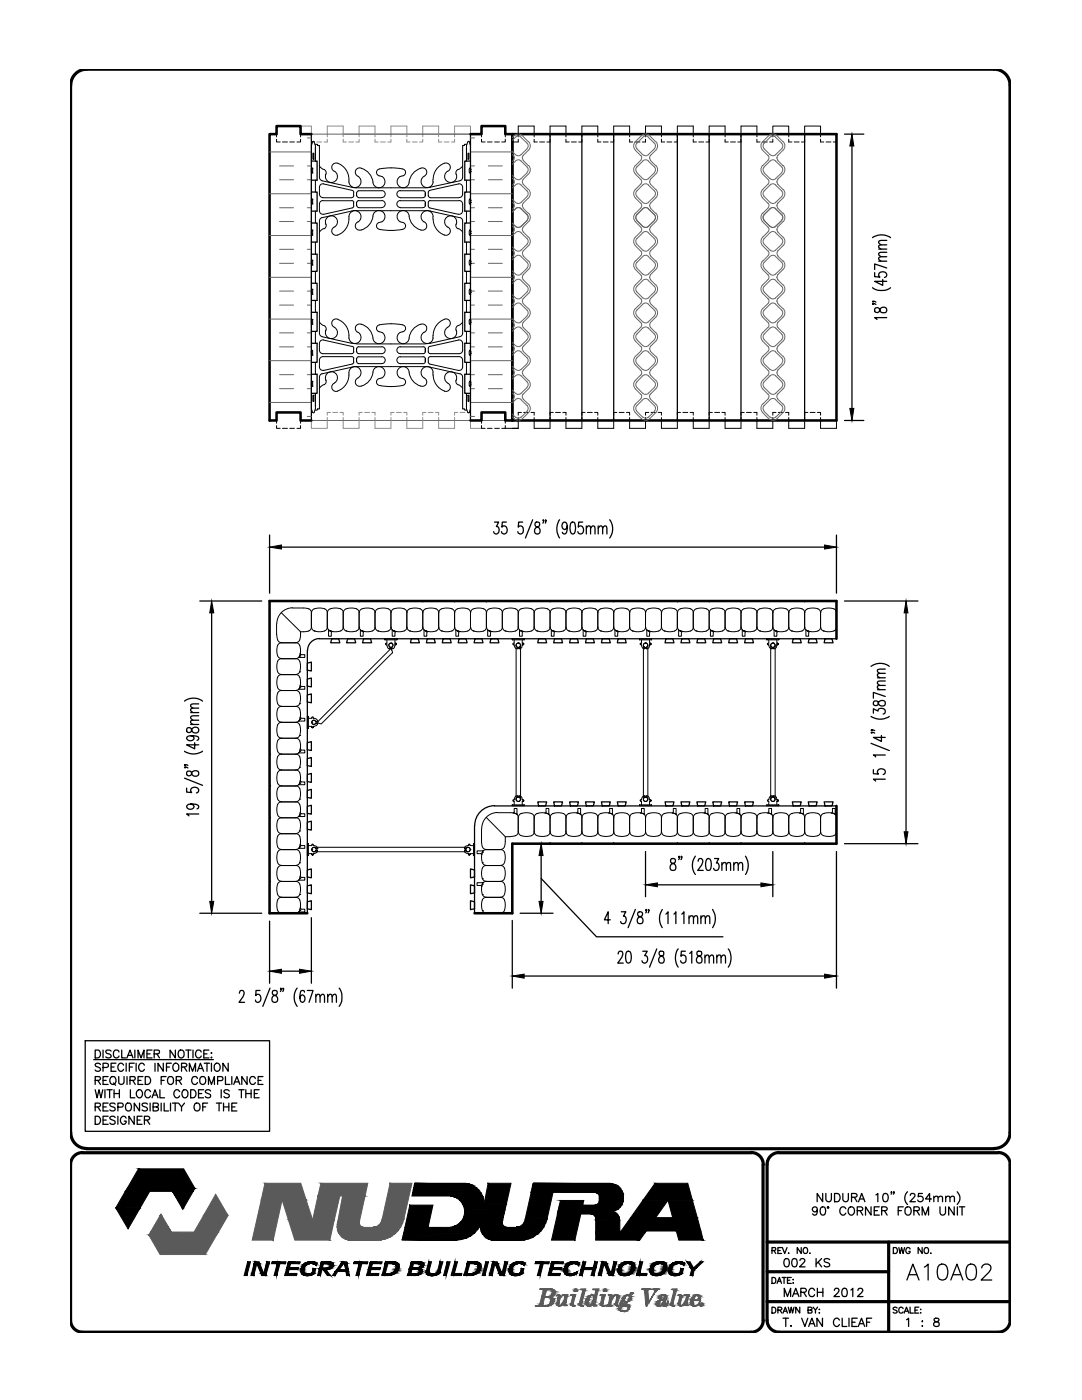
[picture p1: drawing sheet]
<svg xmlns="http://www.w3.org/2000/svg" width="216mm" height="279mm" viewBox="0 0 216 279" stroke-linecap="round" stroke-linejoin="round" font-family="sans-serif">
<!-- layer: LINE50 -->
<path d="M62.1 26.8h-2.1v-1.6h-4.8v1.6h-1.4v57.1h1.4v-1.6h4.8v1.6h2.1M93.9 26.8h2.2v-1.6h4.7v1.6h1.4v57.1M102.2 26.8h64.7v57.1h-64.7zM93.9 83.9h2.2v-1.6h4.7v1.6h1.4M166.9 127.5v-7.6h-113.1v62.4h7.5M166.9 160.8v7.6h-64.7v13.9h-7.5" fill="none" stroke="#000" stroke-width=".51"/>
<!-- layer: LINE9 -->
<g fill="none" stroke="#000" stroke-width=".2">
<path d="M53.8 26.8h1.4v.5M55.2 27.8v.5h.7M56.4 28.3h.9M57.8 28.3h.9M60 27.8v.5h-.7M60.8 26.8h-.8v.5M61.3 26.8h.8M62.1 33.7l.2 .8M62.1 34.2h.1M62.1 33.9h.1M62.1 39.9l.2 .8M62.2 33.7l.1-.2 .1 .2"/>
<path d="M62.2 39.9l.1-.2 .1 .2M62.3 34.5h.1M62.3 33.6h.1M62.3 39.8h.1M62.4 33.7l-.1 .8M62.4 39.9l-.1 .8M93.6 33.7v.7M93.6 39.9v.7M93.8 34.5h.1M93.8 33.6h.1M93.8 39.8h.1M93.9 33.7v.8l-.2-.1"/>
<path d="M93.9 34.2h.1M93.9 33.9h.1M93.9 39.9v.8l-.2-.2M93.9 26.8h.8M93.9 33.7l-.1-.2-.1 .2M93.9 39.9l-.1-.2-.1 .2M95.2 26.8h.9v.5M96.1 27.8v.5h.7M97.3 28.3h.9M98.7 28.3h.9M100.8 27.8v.5h-.7M102.2 26.8h-1.4v.5"/>
<path d="M103.4 27.3v-2.1h3.2v2.1M103.4 27.8v.5h-1.2M106.6 27.8v.5h.6M107.7 28.3h1M109.8 27.3v-2.1h3.1v2.1M109.8 27.8v.5h-.7M112.9 27.8v.5h.7M114 28.3h1M116.1 27.3v-2.1h3.2v2.1M116.1 27.8v.5h-.6M119.3 27.8v.5h.6M120.4 28.3h1"/>
<path d="M122.5 27.3v-2.1h3.1v2.1M122.5 27.8v.5h-.7M125.6 27.8v.5h.7M126.7 28.3h1M128.8 27.3v-2.1h3.2v2.1M128.8 27.8v.5h-.6M132 27.8v.5h.6M133.1 28.3h1M135.2 27.8v.5h-.7M135.2 27.3v-2.1h3.1v2.1M138.3 27.8v.5h.7M139.4 28.3h1"/>
<path d="M141.5 27.3v-2.1h3.2v2.1M141.5 27.8v.5h-.6M144.7 27.8v.5h.6M145.8 28.3h1M147.9 27.3v-2.1h3.1v2.1M147.9 27.8v.5h-.7M151 27.8v.5h.7M152.1 28.3h1M154.2 27.3v-2.1h3.2v2.1M154.2 27.8v.5h-.6M157.4 27.8v.5h.6M158.5 28.3h1"/>
<path d="M160.6 27.3v-2.1h3.1v2.1M160.6 27.8v.5h-.7M163.7 27.8v.5h.7M164.8 28.3h1M166.9 26.8v.5M166.9 27.8v.5h-.6M62.1 40.4h.1M62.1 40.1h.1M62.1 46.1l.2 .8M62.1 46.6h.1M62.1 46.2h.1M62.1 52.8l.2-.9 .1 .9"/>
<path d="M62.1 52.3h.1M62.1 52.6h.1M62.1 58.6l.2-.9 .1 .9M62.1 58.4h.1M62.1 58.1h.1M62.2 46.1l.1-.2 .1 .2M62.2 52.7l.1 .2M62.2 58.6l.1 .1M62.3 40.7h.1M62.3 46.9h.1M62.3 45.9h.1M62.3 52h.1"/>
<path d="M62.3 52.9h.1M62.3 58.7h.1M62.3 57.8h.1M62.4 52.7l-.1 .2M62.4 58.6l-.1 .1M62.4 46.1l-.1 .8M93.6 46.1v.7M93.6 52.1v.7M93.6 57.9v.7M93.7 52.7l.1 .2 .1-.2M93.7 52.1l.2-.1v.8M93.7 57.9l.2-.1v.8"/>
<path d="M93.7 58.6l.1 .1 .1-.1M93.8 40.7h.1M93.8 46.9h.1M93.8 45.9h.1M93.8 52h.1M93.8 52.9h.1M93.8 58.7h.1M93.8 57.8h.1M93.9 40.4h.1M93.9 40.1h.1M93.9 46.1v.8l-.2-.1M93.9 46.6h.1"/>
<path d="M93.9 46.2h.1M93.9 52.3h.1M93.9 52.6h.1M93.9 58.4h.1M93.9 58.1h.1M93.9 46.1l-.1-.2-.1 .2M62.1 76.3l.2 .8M62.1 76.4h.1M62.1 76.8h.1M62.1 70.1l.2 .8M62.1 70.2h.1M62.1 70.6h.1"/>
<path d="M62.1 63.9l.2 .8M62.1 64.1h.1M62.1 64.4h.1M62.3 76.1h.1M62.3 77.1h.1M62.3 70.9h.1M62.3 63.8h.1M62.3 64.7h.1M62.4 76.2l-.1-.1-.1 .1M62.4 70.1l-.1-.2-.1 .2M62.4 63.9l-.1-.2-.1 .2M62.4 76.3l-.1 .8"/>
<path d="M62.4 70.1l-.1 .8M62.4 63.9l-.1 .8M93.6 63.9v.7M93.6 70.1v.7M93.6 76.3v.7M93.7 76.2l.1-.1 .1 .1M93.7 70.1l.1-.2 .1 .2M93.7 63.9l.1-.2 .1 .2M93.8 76.1h.1M93.8 77.1h.1M93.8 70.9h.1M93.8 63.8h.1"/>
<path d="M93.8 64.7h.1M93.9 76.3v.8l-.2-.1M93.9 76.4h.1M93.9 76.8h.1M93.9 70.1v.7l-.2-.1M93.9 70.2h.1M93.9 70.6h.1M93.9 63.9v.8l-.2-.1M93.9 64.1h.1M93.9 64.4h.1M53.8 83.9h1.4v.6M55.2 84.9v.6h.7"/>
<path d="M56.4 85.5h.9M57.8 85.5h.9M60 84.9v.6h-.7M60.8 83.9h-.8v.6M61.3 83.9h.8M93.9 83.9h.8M95.2 83.9h.9v.6M96.1 84.9v.6h.7M97.3 85.5h.9M98.7 85.5h.9M100.8 84.9v.6h-.7M102.2 83.9h-1.4v.6"/>
<path d="M103.4 83.3v2.2h-2.6M104 82.3h-.6v.6M104.5 82.3h1M105.9 82.3h.7v.6M106.6 83.3v2.2h3.2v-2.2M110.4 82.3h-.6v.6M110.9 82.3h.9M112.3 82.3h.6v.6M112.9 83.3v2.2h3.2v-2.2M116.7 82.3h-.6v.6M117.2 82.3h1M118.6 82.3h.7v.6"/>
<path d="M119.3 83.3v2.2h3.2v-2.2M123.1 82.3h-.6v.6M123.6 82.3h.9M125 82.3h.6v.6M125.6 83.3v2.2h3.2v-2.2M129.4 82.3h-.6v.6M129.9 82.3h1M131.3 82.3h.7v.6M132 83.3v2.2h3.2v-2.2M135.8 82.3h-.6v.6M136.3 82.3h.9M137.7 82.3h.6v.6"/>
<path d="M138.3 83.3v2.2h3.2v-2.2M142.1 82.3h-.6v.6M142.6 82.3h1M144 82.3h.7v.6M144.7 83.3v2.2h3.2v-2.2M148.5 82.3h-.6v.6M149 82.3h.9M150.4 82.3h.6v.6M151 83.3v2.2h3.2v-2.2M154.8 82.3h-.6v.6M155.3 82.3h1M156.7 82.3h.7v.6"/>
<path d="M157.4 83.3v2.2h3.2v-2.2M161.2 82.3h-.6v.6M161.7 82.3h.9M163.1 82.3h.6v.6M163.7 83.3v2.2h3.2v-1.6M71.6 119.9h.1v.3zM84.3 119.9h.1v.3zM90.6 119.9h.2l-.1 .3zM97 119.9h.1v.3zM109.7 119.9h.1v.3zM116 119.9h.2l-.1 .3zM122.4 119.9h.1v.3z"/>
<path d="M135.1 119.9h.1v.3zM141.4 119.9h.2l-.1 .3zM147.8 119.9h.2l-.1 .3zM160.5 119.9h.2l-.1 .3zM53.8 137.7l.2 .1-.2 .1zM55.2 124.5v2.2M55.2 126.7a1.3 1.3 0 0 0 .9 1.5M55.4 132l-.2 .8 .1 .8a.92 .92 0 0 0 .8 1M55.4 135.1l-.2 .9 .1 .8a.92 .92 0 0 0 .8 1M55.4 130.9a.78 .78 0 0 0 .7 .5M56.1 122.3l3.9 3.8M59.8 130.9h.1"/>
<path d="M59.8 134.1h.1M59.8 137.3h.1M59.8 132a.78 .78 0 0 0-.7-.5h-3l-.4 .1-.3 .4M59.8 135.2a.78 .78 0 0 0-.7-.6h-3l-.4 .2-.3 .4M59.8 130.9a.78 .78 0 0 1-.7 .5M59.8 137.2a.78 .78 0 0 1-.7 .6M59.8 137.2l-.2 .4 .1-.1M59.8 130.9l-.2 .3h.1M59.8 132l.2 .8-.1 .8a.92 .92 0 0 1-.8 1M59.8 135.1l.2 .9-.2 1.2M59.8 137.2l.1-.5 .1 .2 .8 .1v.6h-1.1M60 126.1a2.05 2.05 0 0 1-.7 2.1h-.2"/>
<path d="M60 126.1h.6M60.1 130.7h.7v.5h-1.1M60.1 130.6l-.2-.2-.1 .5a2.1 2.1 0 0 0-.5-2.6h-3.4a2.1 2.1 0 0 0-.5 2.6M60.6 121.3a5.8 5.8 0 0 0-3.6 .3 3.2 3.2 0 0 0-1.8 2.9M60.6 121.3a1.28 1.28 0 0 1 1.5 1M62.1 122.3v2.9M62.7 125.9h.1M62.7 125.9a.78 .78 0 0 1-.5-.7 1.35 1.35 0 0 1-1.6 .9M62.7 125.9l1.3 .2 .8-.2M64.8 121.5a.78 .78 0 0 1 .5 .8v2.9M64.8 121.5l-.8-.2-.9 .1a.92 .92 0 0 0-.9 .9M65.3 125.2a.78 .78 0 0 1-.5 .7"/>
<path d="M65.3 125.2a.78 .78 0 0 0 .6 .7M65.6 125.9v1.1h.5v-.7M65.6 125.8v-.1l.3 .2M65.9 125.9h.1M65.9 125.9l1.2 .2 .9-.2M65.9 125.9l.5 .1-.2 .2M67.9 121.5a.78 .78 0 0 1 .6 .8v2.9M68 121.5l-.9-.2-.8 .1a.92 .92 0 0 0-1 .9M68.5 125.2a.78 .78 0 0 1-.6 .7M68.5 125.2a1.1 1.1 0 0 0 1.4 .9h.4a1.08 1.08 0 0 0 1.4-.9M68.5 122.3a1.1 1.1 0 0 1 1.4-1l.8 .1a.92 .92 0 0 1 1 .9v2.9M69 125.9h.1"/>
<path d="M71.7 125.2a.78 .78 0 0 0 .5 .7M72.2 125.9h.1M72.2 125.9l-.3-.2v1.3h.6v-.7M72.3 125.9l1.2 .2 .8-.2M72.3 125.9l.4 .1-.2 .2M74.3 121.5a.78 .78 0 0 1 .5 .8v2.9M74.3 121.5l-.8-.2-.8 .1a.92 .92 0 0 0-1 .9M74.8 125.2a.78 .78 0 0 1-.5 .7M74.9 125.2a1.1 1.1 0 0 0 1.4 .9l1.2-.2M75.4 125.9h.1M76.8 127.5v.2zM76.8 127.7h2.4"/>
<path d="M76.8 127.5h2.4M77.2 128.8l.4 .7M77.2 128.8h.1M77.2 127.7v.7l-.3 .1 .3 .3M77.5 121.5a.78 .78 0 0 1 .5 .8v2.9M77.5 121.5l-.8-.2-.9 .1a.92 .92 0 0 0-.9 .9M77.6 129.5h.1M77.6 129.5h.2M77.8 129.2a.44 .44 0 0 1-.1-.7 .44 .44 0 0 1 .7 0 .44 .44 0 0 1-.2 .7M77.8 129.2h.1M77.8 129.5h.1M77.8 129.4h.1"/>
<path d="M77.8 129.2v.2M78 125.2a.78 .78 0 0 1-.5 .7M78 128.3h.1M78 125.2a.78 .78 0 0 0 .6 .7M78.2 129.2h.1M78.2 129.4v.1M78.2 129.2v.3M78.3 125.9v1.1h.5v-.7M78.3 125.8v-.1l.3 .2M78.6 125.9h.1M78.6 121.5a.78 .78 0 0 0-.6 .8M78.6 121.5a2.1 2.1 0 0 1 2.5 .5l.1 3.2"/>
<path d="M78.8 128.7h.1h-.1M78.8 128.8v.2a.51 .51 0 0 1-.6 .5M78.8 128.8h.1M78.8 127.7v.7h.1M78.8 128.7v.1M78.9 128.4a.15 .15 0 0 1 .2 .1 .15 .15 0 0 1-.2 .2 .15 .15 0 0 0 .2-.2 .15 .15 0 0 0-.2-.1zM79.2 127.5h.1M79.2 127.5v.2zM81.2 125.2l-.1 .2a2.1 2.1 0 0 1-2.5 .5l.5 .1-.2 .2M81.2 125.2a1.1 1.1 0 0 0 1.4 .9l1.2-.2M81.7 125.9h.1M83.8 121.5a.78 .78 0 0 1 .6 .8v2.9"/>
<path d="M83.8 121.5l-.8-.2-.8 .1a.92 .92 0 0 0-1 .9M84.4 125.2a.78 .78 0 0 1-.6 .7M84.4 122.3a1.1 1.1 0 0 1 1.4-1l.8 .1a.92 .92 0 0 1 .9 .9v2.9M84.4 125.2a.78 .78 0 0 0 .5 .7M84.6 125.9v1.1h.6v-.7M84.7 125.8l-.1-.1 .3 .2M84.9 125.9h.1M85 125.9l.4 .1M85.4 126l-.2 .2M87.5 125.2v.2a2.1 2.1 0 0 1-2.5 .5M87.6 125.2a.78 .78 0 0 0 .5 .7M88.1 125.9h.1"/>
<path d="M88.1 121.5a.78 .78 0 0 0-.5 .8M88.1 125.9l1.3 .2 .8-.2M90.2 121.5a.78 .78 0 0 1 .5 .8v2.9M90.2 121.5l-.8-.2-1.3 .2M90.7 125.2a.78 .78 0 0 1-.5 .7M90.7 125.2a.78 .78 0 0 0 .6 .7M91 125.9v1.1h.5v-.7M91 125.8v-.1l.3 .2M91.3 125.9h.1M91.3 125.9l1.2 .2 .9-.2M91.3 125.9l.5 .1-.2 .2M93.3 121.5a.78 .78 0 0 1 .6 .8v2.9"/>
<path d="M93.4 121.5l-.9-.2-.8 .1a.92 .92 0 0 0-1 .9M93.9 125.2a.78 .78 0 0 1-.6 .7M93.9 125.2a1.1 1.1 0 0 0 1.4 .9l.8-.1a1 1 0 0 0 1-.8 .78 .78 0 0 0 .5 .7M93.9 122.3a1.1 1.1 0 0 1 1.4-1l.8 .1a.92 .92 0 0 1 1 .9M94.4 125.9h.1M97.1 122.3v2.9M97.3 125.9v1.1h.6v-.7M97.4 125.8l-.1-.1 .3 .2M97.6 125.9h.1M97.6 121.5a.78 .78 0 0 0-.5 .8M99.7 121.5a.78 .78 0 0 1 .5 .8v2.9M99.7 121.5l-.8-.2-1.2 .2"/>
<path d="M99.7 125.9l-.8 .2-1.2-.2 .4 .1-.2 .2M100.2 125.2a.78 .78 0 0 1-.5 .7M100.3 125.2a1.1 1.1 0 0 0 1.4 .9l1.2-.2M100.8 125.9h.1M102.2 127.5v.2zM102.2 127.7h2.4M102.2 127.5h2.4M102.6 128.8l.4 .7M102.6 128.8h.1M102.6 127.7v.7l-.3 .1 .3 .3M102.9 121.5a.78 .78 0 0 1 .5 .8v2.9M102.9 121.5l-.8-.2-.9 .1a.92 .92 0 0 0-.9 .9"/>
<path d="M103 129.5h.1M103 128.8v30.7M103 129.5h.2M103.2 129.2a.44 .44 0 0 1-.1-.7 .44 .44 0 0 1 .7 0 .44 .44 0 0 1-.2 .7M103.2 129.2h.1M103.2 129.5h.1M103.2 129.4h.1M103.2 129.2v.2M103.4 128.3h.1M103.4 125.2a.78 .78 0 0 1-.5 .7M103.4 122.3a1.1 1.1 0 0 1 1.4-1l.9 .1a.92 .92 0 0 1 .9 .9M103.4 125.2a.78 .78 0 0 0 .6 .7"/>
<path d="M103.6 129.2h.1M103.6 129.4v.1M103.6 129.2v.3M103.7 125.9v1.1h.5v-.7M103.7 125.8v-.1l.3 .2M103.9 128.8v30.7M104 125.9h.1M104 125.9l.5 .1M104.2 128.7h.1h-.1M104.2 128.8v.2a.51 .51 0 0 1-.6 .5M104.2 128.8h.1M104.2 127.7v.7h.1"/>
<path d="M104.2 128.7v.1M104.3 128.4a.15 .15 0 0 1 .2 .1 .15 .15 0 0 1-.2 .2 .15 .15 0 0 0 .2-.2 .15 .15 0 0 0-.2-.1zM104.5 126l-.2 .2M104.6 127.5h.1M104.6 127.5v.2zM106.6 122.3v2.9M107.1 125.9h.1M107.2 125.9a.78 .78 0 0 1-.6-.7l-.1 .2a2.1 2.1 0 0 1-2.5 .5M107.2 125.9l1.2 .2 .8-.2M109.2 121.5a.78 .78 0 0 1 .6 .8v2.9M109.2 121.5l-.8-.2-.8 .1a.92 .92 0 0 0-1 .9M109.8 125.2a.78 .78 0 0 1-.6 .7"/>
<path d="M109.8 125.2a.78 .78 0 0 0 .5 .7M110 125.9v1.1h.6v-.7M110.1 125.8l-.1-.1 .3 .2M110.3 125.9h.1M110.4 125.9l1.2 .2 .8-.2M110.4 125.9l.4 .1-.2 .2M112.4 121.5a.78 .78 0 0 1 .5 .8v2.9M112.4 121.5l-.8-.2-.8 .1a.92 .92 0 0 0-1 .9M112.9 125.2a.78 .78 0 0 1-.5 .7M113 125.2a1.1 1.1 0 0 0 1.4 .9h.4a1.08 1.08 0 0 0 1.3-.9l.2 .4 .4 .3M113 122.3a1.1 1.1 0 0 1 1.4-1l.8 .1a.92 .92 0 0 1 .9 .9M113.5 125.9h.1"/>
<path d="M116.1 122.3v2.9M116.4 125.7v1.3h.5v-.7M116.4 125.7l.3 .2M116.7 125.9h.1M116.7 125.9l1.2 .2 .9-.2M116.7 125.9l.5 .1-.2 .2M118.7 121.5a.78 .78 0 0 1 .6 .8v2.9M118.8 121.5l-.9-.2-.8 .1a.92 .92 0 0 0-1 .9M119.3 125.2a.78 .78 0 0 1-.6 .7M119.3 125.2a1.1 1.1 0 0 0 1.4 .9l1.2-.2M119.8 125.9h.1M121.9 121.5a.78 .78 0 0 1 .6 .8v2.9"/>
<path d="M121.9 121.5l-.8-.2-.8 .1a.92 .92 0 0 0-1 .9M122.5 125.2a.78 .78 0 0 1-.6 .7M122.5 122.3a1.1 1.1 0 0 1 1.4-1l.8 .1a.92 .92 0 0 1 .9 .9v2.9M122.5 125.2a.78 .78 0 0 0 .5 .7M122.7 125.9v1.1h.6v-.7M122.8 125.8l-.1-.1 .3 .2M123 125.9h.1M123.1 125.9l.4 .1-.2 .2M125.6 125.2v.2a2.1 2.1 0 0 1-2.5 .5M125.7 125.2a1.1 1.1 0 0 0 1.4 .9l1.2-.2M126.2 125.9h.1M127.6 127.5v.2z"/>
<path d="M127.6 127.7h2.4M127.6 127.5h2.4M128 128.8l.4 .7M128 128.8h.1M128 127.7v.7l-.3 .1 .3 .3M128.3 121.5a.78 .78 0 0 1 .5 .8v2.9M128.3 121.5l-.8-.2-.9 .1a.92 .92 0 0 0-.9 .9M128.4 129.5h.1M128.4 128.8v30.7M128.4 129.5h.2M128.6 129.2a.44 .44 0 0 1-.1-.7 .44 .44 0 0 1 .7 0 .44 .44 0 0 1-.2 .7M128.6 129.2h.1"/>
<path d="M128.6 129.5h.1M128.6 129.4h.1M128.6 129.2v.2M128.8 128.3h.1M128.8 125.2a.78 .78 0 0 1-.5 .7M128.8 125.2a.78 .78 0 0 0 .6 .7M129 129.2h.1M129 129.4v.1M129 129.2v.3M129.1 125.9v1.1h.5v-.7M129.1 125.8v-.1l.3 .2M129.3 128.8v30.7"/>
<path d="M129.4 125.9h.1M129.4 125.9l1.2 .2 .9-.2M129.4 125.9l.5 .1-.2 .2M129.6 128.7h.1h-.1M129.6 128.8v.2a.51 .51 0 0 1-.6 .5M129.6 128.8h.1M129.6 127.7v.7h.1M129.6 128.7v.1M129.7 128.4a.15 .15 0 0 1 .2 .1 .15 .15 0 0 1-.2 .2 .15 .15 0 0 0 .2-.2 .15 .15 0 0 0-.2-.1zM130 127.5h.1M130 127.5v.2zM131.4 121.5a.78 .78 0 0 1 .6 .8v2.9"/>
<path d="M131.5 121.5l-.9-.2-.8 .1a.92 .92 0 0 0-1 .9M132 125.2a.78 .78 0 0 1-.6 .7M132 125.2a.78 .78 0 0 0 .6 .7M132.5 125.9h.1M132.6 121.5a.78 .78 0 0 0-.6 .8M132.6 121.5a2.1 2.1 0 0 1 2.5 .5l.1 3.2M135.2 125.2l-.1 .2a2.1 2.1 0 0 1-2.5 .5M135.2 125.2a.78 .78 0 0 0 .5 .7M135.4 125.9v1.1h.6v-.7M135.5 125.8l-.1-.1 .3 .2M135.7 125.9h.1M135.8 125.9l1.2 .2 .8-.2"/>
<path d="M135.8 125.9l.4 .1-.2 .2M137.8 121.5a.78 .78 0 0 1 .5 .8v2.9M137.8 121.5l-.8-.2-.8 .1a.92 .92 0 0 0-1 .9M138.3 125.2a.78 .78 0 0 1-.5 .7M138.4 125.2a1.1 1.1 0 0 0 1.4 .9h.4a1.08 1.08 0 0 0 1.3-.9M138.4 122.3a1.1 1.1 0 0 1 1.4-1l.8 .1a.92 .92 0 0 1 .9 .9v2.9M138.9 125.9h.1M141.5 125.2a.78 .78 0 0 0 .6 .7M141.8 125.9v1.1h.5v-.7M141.8 125.8v-.1l.3 .2M142.1 125.9h.1M142.1 121.5a.78 .78 0 0 0-.6 .8"/>
<path d="M144.1 121.5a.78 .78 0 0 1 .6 .8v2.9M144.2 121.5l-.9-.2-1.2 .2M144.2 125.9l-.9 .2-1.2-.2 .5 .1-.2 .2M144.7 125.2a.78 .78 0 0 1-.6 .7M144.7 125.2a1.1 1.1 0 0 0 1.4 .9l1.2-.2M145.2 125.9h.1M147.3 121.5a.78 .78 0 0 1 .6 .8v2.9M147.3 121.5l-.8-.2-.8 .1a.92 .92 0 0 0-1 .9M147.9 125.2a.78 .78 0 0 1-.6 .7M147.9 122.3a1.1 1.1 0 0 1 1.4-1l.8 .1a.92 .92 0 0 1 .9 .9M147.9 125.2a.78 .78 0 0 0 .5 .7M148.1 125.9v1.1h.6v-.7"/>
<path d="M148.2 125.8l-.1-.1 .3 .2M148.4 125.9h.1M148.5 125.9l.4 .1M148.9 126l-.2 .2M151 122.3v2.9M151.6 125.9h.1M151.6 125.9l-.4-.3-.2-.4v.2a2.1 2.1 0 0 1-2.5 .5M151.6 121.5a.78 .78 0 0 0-.5 .8M151.6 125.9l1.3 .2 .8-.2M153 127.5v.2zM153 127.7h2.4M153 127.5h2.4"/>
<path d="M153.4 128.8l.4 .7M153.4 128.8h.1M153.4 127.7v.7l-.3 .1 .3 .3M153.7 121.5a.78 .78 0 0 1 .5 .8v2.9M153.7 121.5l-.8-.2-1.3 .2M153.8 129.5h.1M153.8 128.8v30.7M153.8 129.5h.2M154.1 129.2a.44 .44 0 0 1-.2-.7 .44 .44 0 0 1 .7 0 .44 .44 0 0 1-.2 .7M154.1 129.2h.1M154 129.5h.1M154.1 129.4h.1"/>
<path d="M154.1 129.2v.2M154.2 128.3h.1M154.2 125.2a.78 .78 0 0 1-.5 .7M154.2 125.2a.78 .78 0 0 0 .6 .7M154.4 129.2h.1M154.4 129.4v.1M154.4 129.2v.3M154.5 125.9v1.1h.5v-.7M154.5 125.8v-.1l.3 .2M154.7 128.8v30.7M154.8 125.9h.1M154.8 125.9l1.2 .2 .9-.2"/>
<path d="M154.8 125.9l.5 .1-.2 .2M155 128.7h.1h-.1M155 128.8v.2a.51 .51 0 0 1-.6 .5M155 128.8h.1M155 127.7v.7h.1M155 128.7v.1M155.1 128.4a.15 .15 0 0 1 .2 .1 .15 .15 0 0 1-.2 .2 .15 .15 0 0 0 .2-.2 .15 .15 0 0 0-.2-.1zM155.4 127.5h.1M155.4 127.5v.2zM156.8 121.5a.78 .78 0 0 1 .6 .8v2.9M156.9 121.5l-.9-.2-.8 .1a.92 .92 0 0 0-1 .9M157.4 125.2a.78 .78 0 0 1-.6 .7"/>
<path d="M157.4 125.2a1.1 1.1 0 0 0 1.4 .9l.8-.1a1 1 0 0 0 1-.8 .78 .78 0 0 0 .5 .7M157.4 122.3a1.1 1.1 0 0 1 1.4-1l.8 .1a.92 .92 0 0 1 1 .9M157.9 125.9h.1M160.6 122.3v2.9M160.8 125.7l.1 .1M160.8 125.7l.3 .2M160.8 125.9v1.1h.6v-.7M161.1 125.9h.1M161.2 125.9l1.2 .2 .8-.2M161.2 125.9l.4 .1-.2 .2M163.2 121.5a.78 .78 0 0 1 .5 .8v2.9M163.2 121.5l-.8-.2-.8 .1a.92 .92 0 0 0-1 .9"/>
<path d="M163.7 125.2a.78 .78 0 0 1-.5 .7M163.8 125.2a1.1 1.1 0 0 0 1.4 .9l1.2-.2M164.3 125.9h.1M166.4 121.5a.78 .78 0 0 1 .5 .8v2.9M166.4 121.5l-.8-.2-.9 .1a.92 .92 0 0 0-.9 .9M166.9 125.2a.78 .78 0 0 1-.5 .7M53.8 156.8l.2 .1h-.2zM53.8 150.4l.2 .1-.2 .1zM55.4 144.7l-.2 .8 .1 .8a.92 .92 0 0 0 .8 1M55.4 141.5l-.2 .8 .1 .9a.92 .92 0 0 0 .8 .9M55.4 154.2l-.2 .8 .1 .9a.92 .92 0 0 0 .8 .9M55.4 151l-.2 .8 .1 .9a.92 .92 0 0 0 .8 .9"/>
<path d="M56.1 156.9h2.9M56.1 140.9a1.1 1.1 0 0 1-.9-1.3l.1-.9a.92 .92 0 0 1 .8-.9h3.2a2.13 2.13 0 0 1 .4 2.8l-.6 .3M56.1 156.9a1.08 1.08 0 0 0-.9 1.3l.1 .8a.92 .92 0 0 0 .8 1M59.1 156.9h.2a2.13 2.13 0 0 1 .4 2.8l-.6 .3M59.7 156.6h-.1M59.8 146.8h.1M59.8 143.6h.1M59.8 140.4h.1M59.8 156.3h.1M59.8 159.5h.1M59.8 153.1h.1M59.8 150h.1"/>
<path d="M59.8 144.7a.78 .78 0 0 0-.7-.5h-3l-.4 .1-.3 .4M59.8 141.5a.78 .78 0 0 0-.7-.5h-3l-.4 .1-.3 .4M59.8 154.2a.78 .78 0 0 0-.7-.5h-3l-.4 .1-.3 .4M59.8 151.1a.78 .78 0 0 0-.7-.6h-3l-.4 .2-.3 .4M59.8 146.7a.78 .78 0 0 1-.7 .6M59.8 143.6a.78 .78 0 0 1-.7 .5M59.8 156.3a.78 .78 0 0 1-.7 .5M59.8 149.9a.78 .78 0 0 1-.7 .6M59.8 156.3l-.2 .3M59.8 149.9l-.2 .4 .1-.1M59.8 143.6l-.2 .3h.1M59.8 144.7l.2 .8-.2 1.2"/>
<path d="M59.8 141.5l.2 .8-.2 1.3M59.8 154.2l.2 .8-.2 1.3M59.8 151l.2 .8-.1 .9a.92 .92 0 0 1-.8 .9M59.8 149.9a2.1 2.1 0 0 0-.5-2.5h-3.4a2.13 2.13 0 0 0-.4 2.7l.6 .4M59.9 149.4l-.1 .5M59.9 149.4l.2 .3M60.1 156.1h.7v.5h-1.1M60.1 149.7h.7v.6h-1.1M60.1 143.4h.7v.5h-1.1M60.1 156l-.2-.2-.1 .5M60.1 143.3l-.2-.2-.1 .5M61.3 145.3h.1"/>
<path d="M61.3 143h.2zM61.3 143v2.3M61.4 145.3h.1zM61.5 143.4h.7l.1-.3 .3 .3M61.5 145h.7v.1M61.5 143v2.3M62.2 144.2h.1M62.2 145.1l.2 .2 .1-.2-.1 .2zM62.3 143.9l.3-.2 .4 .3 .5-.1 14.3-14.3 .1-.4-.3-.3a.41 .41 0 0 1 .3-.5 .41 .41 0 0 1 .5 .3 .41 .41 0 0 1-.3 .5l.2 1.1-14.2 14.2a1.27 1.27 0 0 0-1.4 0 .4 .4 0 0 1-.4-.2 .4 .4 0 0 1 0-.4zM62.5 145v.1v-.1M62.5 145h.1M62.6 143.4h.4l.3 .3"/>
<path d="M62.6 145h.1M62.6 143.4h.1M63 144a.42 .42 0 0 0-.6-.2 .42 .42 0 0 0 0 .7 .42 .42 0 0 0 .6-.2M63 144h.1M63 144.3h.1M63 144.3h.3M63 144h.3M63.3 144h.1M63.3 144.3h.1M63.3 144.3a.59 .59 0 0 1-.7 .7M63.3 143.7h.1M63.3 143.7v.3"/>
<path d="M102.6 159.5h.1M102.6 159.5l-.3 .3 .3 .1v.7M103 158.8l-.4 .7M103 158.8h.1M103 158.8h.2M103.2 159.1a.42 .42 0 0 0-.1 .7 .42 .42 0 0 0 .6 0 .42 .42 0 0 0-.1-.7M103.2 159.1h.1M103.2 158.8h.1M103.2 158.9h.1M103.2 158.9v.2M103.4 159.9h.1M103.6 158.8a.59 .59 0 0 1 .6 .7"/>
<path d="M103.6 159.1h.1M103.6 158.8v.1M103.6 158.8v.3M104.2 159.6h.1h-.1M104.2 159.5h.1M104.2 159.5v.1M104.3 159.6l.2 .1-.1 .2 .1-.2zM104.3 159.9h-.1v.7M128 159.5h.1M128 159.5l-.3 .3 .3 .1v.7M128.4 158.8l-.4 .7M128.4 158.8h.1"/>
<path d="M128.4 158.8h.2M128.6 159.1a.42 .42 0 0 0-.1 .7 .42 .42 0 0 0 .6 0 .42 .42 0 0 0-.1-.7M128.6 159.1h.1M128.6 158.8h.1M128.6 158.9h.1M128.6 158.9v.2M128.8 159.9h.1M129 158.8a.59 .59 0 0 1 .6 .7M129 159.1h.1M129 158.8v.1M129 158.8v.3M129.6 159.6h.1h-.1"/>
<path d="M129.6 159.5h.1M129.6 159.5v.1M129.7 159.6l.2 .1-.1 .2 .1-.2zM129.7 159.9h-.1v.7M153.4 159.5h.1M153.4 159.5l-.3 .3 .3 .1v.7M153.8 158.8l-.4 .7M153.8 158.8h.1M153.8 158.8h.2M154 158.8h.1M154.1 159.1a.42 .42 0 0 0-.2 .7 .42 .42 0 0 0 .7 0 .42 .42 0 0 0-.2-.7M154.1 159.1h.1"/>
<path d="M154.1 158.9h.1M154.1 158.9v.2M154.2 159.9h.1M154.4 158.8a.59 .59 0 0 1 .6 .7M154.4 159.1h.1M154.4 158.8v.1M154.4 158.8v.3M155 159.6h.1h-.1M155 159.5h.1M155 159.5v.1M155.1 159.6l.2 .1-.1 .2 .1-.2zM155.1 159.9h-.1v.7"/>
<path d="M53.8 175.8l.2 .1-.2 .1zM53.8 163.1l.2 .1-.2 .1zM55.4 160.5l-.2 .9 .1 .8a.92 .92 0 0 0 .8 1M55.4 179.6l-.2 .8 .1 .9a.92 .92 0 0 0 .8 .9M55.4 170.1l-.2 .8 .1 .8a.92 .92 0 0 0 .8 1M55.4 173.2l-.2 .9 .2 1.2M55.4 163.7l-.2 .8 .2 1.3M55.4 175.3a.78 .78 0 0 0 .7 .6M55.4 165.8a.78 .78 0 0 0 .7 .5M56.1 166.4h2.9M56.1 179a1.1 1.1 0 0 1-.9-1.3l.1-.9a.92 .92 0 0 1 .8-.9h3.2a2.13 2.13 0 0 1 .4 2.8l-.6 .3M56.1 166.4a1.08 1.08 0 0 0-.9 1.3l.1 .9a.92 .92 0 0 0 .8 .9"/>
<path d="M59.1 166.4h.2a2.1 2.1 0 0 1 .5 2.6M59.8 162.7h.1M59.8 178.5h.1M59.8 169h.1M59.8 172.2h.1M59.8 175.4h.1M59.8 165.8h.1M59.8 160.6a.78 .78 0 0 0-.7-.6h-3l-.4 .2-.3 .4M59.8 179.6a.78 .78 0 0 0-.7-.5h-3l-.4 .1-.3 .4M59.8 170.1a.78 .78 0 0 0-.7-.5h-3l-.4 .1-.3 .4M59.8 173.3a.78 .78 0 0 0-.7-.6h-3l-.4 .2-.3 .4M59.8 163.8a.78 .78 0 0 0-.7-.6h-3l-.4 .2-.3 .4"/>
<path d="M59.8 162.6a.78 .78 0 0 1-.7 .6M59.8 169a.78 .78 0 0 1-.7 .5M59.8 175.3a.78 .78 0 0 1-.7 .6M59.8 165.8a.78 .78 0 0 1-.7 .5M59.8 175.3l-.2 .4 .1-.1M59.8 169l-.2 .3h.1M59.8 162.6l-.2 .4 .1-.1M59.8 160.5l.2 .9-.2 1.2M59.8 179.6l.2 .8-.2 1.3M59.8 170.1l.2 .8-.1 .8a.92 .92 0 0 1-.8 1M59.8 173.2l.2 .9-.2 1.2 .1-.5 .2 .3M59.8 163.7l.2 .8-.2 1.3"/>
<path d="M59.9 168.5l-.1 .5M59.9 168.5l.2 .2M60.1 175.1h.7v.6h-1.1M60.1 168.8h.7v.5h-1.1M60.1 162.4h.7v.6h-1.1M60.1 162.4l-.2-.3-.1 .5M61.3 170.7h.1M61.3 168.4h.2zM61.3 168.4v2.3M61.4 170.7h.1zM61.5 168.8h.7l.1-.3 .3 .3M61.5 170.4h.7v.1"/>
<path d="M61.5 168.4v2.3M62.2 169.6h.1M62.2 170.5l.2 .2 .1-.2-.1 .2zM62.5 170.4v.1v-.1M62.5 170.4h.1M62.6 168.8h.4l.3 .3M62.6 170.4h.1M62.6 168.8h.1M62.6 169.1h30.8M62.6 170h30.8M63 169.4a.42 .42 0 0 0-.6-.2 .42 .42 0 0 0 0 .7 .42 .42 0 0 0 .6-.2M63 169.4h.1"/>
<path d="M63 169.7h.1M63 169.7h.3M63 169.4h.3M63.3 169.4h.1M63.3 169.7h.1M63.3 169.7a.64 .64 0 0 1-.7 .7M63.3 169.1h.1M63.3 169.1v.3M92.7 169.7a.64 .64 0 0 0 .7 .7M92.7 169.4h.1M92.7 169.7h.1M92.7 169.1h.1"/>
<path d="M92.7 169.7h.3M92.7 169.1v.3M92.7 169.4h.3M93 169.4a.42 .42 0 0 1 .6-.2 .42 .42 0 0 1 0 .7 .42 .42 0 0 1-.6-.2M93 169.4h.1M93 169.7h.1M93.4 168.8h-.4l-.3 .3M93.4 170.4h.1M93.4 168.8h.1M93.4 168.8h.1l.1-.3h.2v.3h.7M93.5 170.4v.1v-.1M93.5 170.5l.1 .2 .2-.2-.2 .2z"/>
<path d="M93.8 169.6h.1M94.5 170.7h.1zM94.5 168.4h.2zM94.5 170.4h-.7v.1M94.5 168.4v2.3M94.7 170.7h.1M94.7 168.4v2.3M96.1 165.4v2.6M96.1 167.9a1.29 1.29 0 0 0 .9 1.6M96.1 170.6l.1-.5-.1 .8v.8a.92 .92 0 0 0 .9 1M96.2 179.6l-.1 .8v.9a.92 .92 0 0 0 .9 .9M96.2 173.2l-.1 .9 .1 1.2"/>
<path d="M96.2 176.4l-.1 .8v.9a.92 .92 0 0 0 .9 .9M96.2 176.4l-.1 .5M96.2 175.3a.78 .78 0 0 0 .8 .6M96.3 172.2h.1M96.3 175.4h.1M96.3 178.5h.1M96.3 176.5h.1M96.3 170.1h.1M96.3 176.2h-1.1v.5h.8l.1 .2M96.3 169.8h-1.1v.6h.8l.1 .2M96.4 176.1h-.1M96.4 169.7l-.1 .1"/>
<path d="M96.5 176.1l-.3 .4M96.5 169.8l-.3 .3M97 163.1l3.8 3.9M99.9 179.1h-2.9a.78 .78 0 0 0-.8 .5M99.9 169.6h-2.9a.78 .78 0 0 0-.8 .5M99.9 172.7h-2.9a.78 .78 0 0 0-.8 .6M99.9 175.9h-2.9a.78 .78 0 0 0-.8 .6M99.9 179.1a.78 .78 0 0 1 .8 .5M99.9 169.6a.78 .78 0 0 1 .8 .5M99.9 172.7a.78 .78 0 0 1 .8 .6M99.9 175.9a1.08 1.08 0 0 1 .9 1.3v.9a.92 .92 0 0 1-.9 .9M100.7 175.3a.78 .78 0 0 1-.8 .6"/>
<path d="M100.7 179.6l.1 .8v.9a.92 .92 0 0 1-.9 .9M100.7 170.1l.1 .8v.8a.92 .92 0 0 1-.9 1M100.7 173.2l.1 .9-.1 1.2M100.8 167.9a1.3 1.3 0 0 1-.9 1.6M101.8 167h-1v1M102.2 160.6v.2zM102.2 160.6h2.4M102.2 160.8h2.4M102.4 162.2l.5 .2-1.1-.2a5.6 5.6 0 0 0-4.3 .5 3.2 3.2 0 0 0-1.4 2.6M102.6 162l-.2 .2M102.6 162.1v-.8h.6v1.1M102.9 162.4h.1"/>
<path d="M102.9 162.4l.3 .2M102.9 162.4a.78 .78 0 0 1 .5 .7v2.9M102.9 166.8l-1 .1M103.2 162.4v.2M103.4 166a.78 .78 0 0 1-.5 .8M103.4 166a1.1 1.1 0 0 0 1.4 .9h.9a1 1 0 0 0 .9-.9 1.1 1.1 0 0 0 1.4 .9l1.2-.1M103.4 163.1a1.1 1.1 0 0 1 1.4-.9h.4a1.08 1.08 0 0 1 1.4 .9M104 162.4h.1M104.6 160.6v.2zM106.6 163.1v2.9M107.1 162.4h.1M107.2 162.4a.78 .78 0 0 0-.6 .7"/>
<path d="M109 162l-.2 .2 .4 .2-.8-.2-1.2 .2M109 162.1v-.8h.5v1.1M109.2 162.4h.1M109.2 162.4l.3 .2M109.2 162.4a.78 .78 0 0 1 .6 .7v2.9M109.5 162.4l.1 .2M109.8 168.2v.2h-.1zM109.8 166a.78 .78 0 0 1-.6 .8M109.8 166a1.1 1.1 0 0 0 1.4 .9l1.2-.1M110.3 162.4h.1M112.4 162.4a.78 .78 0 0 1 .5 .7v2.9M112.4 162.4l-.8-.2-.8 .1a.92 .92 0 0 0-1 .8"/>
<path d="M112.9 166a.78 .78 0 0 1-.5 .8M113 166a1.1 1.1 0 0 0 1.4 .9h.8a.92 .92 0 0 0 .9-.9l.1 .3a1.54 1.54 0 0 0 1.7 .6l.9-.1M113.5 162.4h.1M115.1 162.2l.5 .2M115.3 162l-.2 .2M115.3 162.1v-.8h.6v1.1M115.6 162.4h.1M115.6 162.4l.3 .2M115.6 162.4a.78 .78 0 0 1 .5 .7M115.6 162.4l-.8-.2-.9 .1a.92 .92 0 0 0-.9 .8M115.9 162.4v.2M116.1 168.2l.1 .2h-.2z"/>
<path d="M116.1 163.1v2.9M116.7 162.4h.1M116.7 162.4a.78 .78 0 0 0-.6 .7M118.7 162.4a.78 .78 0 0 1 .6 .7v2.9M118.8 162.4l-.9-.2-1.2 .2M119.3 166a.78 .78 0 0 1-.6 .8M119.3 166a1.1 1.1 0 0 0 1.4 .9l1.2-.1M119.8 162.4h.1M121.5 162.2l.4 .2-.8-.2-.8 .1a.92 .92 0 0 0-1 .8M121.7 162l-.3 .2M121.7 162.1v-.8h.5v1.1M121.9 162.4h.1"/>
<path d="M121.9 162.4l.3 .2M121.9 162.4a.78 .78 0 0 1 .6 .7v2.9M122.2 162.4l.1 .2M122.5 168.2v.2h-.1zM122.5 166a.78 .78 0 0 1-.6 .8M122.5 163.1a1.1 1.1 0 0 1 1.4-.9h.4a1.08 1.08 0 0 1 1.3 .9v2.9M122.5 166a1.1 1.1 0 0 0 1.4 .9h.8a.92 .92 0 0 0 .9-.9M123 162.4h.1M125.7 166a1.1 1.1 0 0 0 1.4 .9l1.2-.1M126.2 162.4h.1M127.6 160.6v.2zM127.6 160.6h2.4"/>
<path d="M127.6 160.8h2.4M128 162l-.2 .2 .5 .2-.8-.2-.9 .1a.92 .92 0 0 0-.9 .8M128 162.1v-.8h.6v1.1M128.3 162.4h.1M128.3 162.4l.3 .2M128.3 162.4a.78 .78 0 0 1 .5 .7v2.9M128.6 162.4v.2M128.8 166a.78 .78 0 0 1-.5 .8M128.8 166a1.1 1.1 0 0 0 1.4 .9l1.3-.1M129.4 162.4h.1M130 160.6v.2zM131.4 162.4a.78 .78 0 0 1 .6 .7v2.9"/>
<path d="M131.5 162.4l-.9-.2-.8 .1a.92 .92 0 0 0-1 .8M132 166a.78 .78 0 0 1-.6 .8M132 166a.78 .78 0 0 0 .6 .8M132.5 162.4h.1M132.6 162.4a.78 .78 0 0 0-.6 .7M134.4 162l-.2 .2 .4 .2M134.4 162.1v-.8h.5v1.1M134.6 162.4h.1M134.6 162.4l.3 .2M134.6 162.4a.78 .78 0 0 1 .6 .7v2.9M134.6 162.4l-.8-.2-1.2 .2M134.9 162.4l.1 .2"/>
<path d="M135.2 168.2v.2h-.1zM135.2 166a1.08 1.08 0 0 1-1.4 .9l-1.2-.1M135.2 166a1.1 1.1 0 0 0 1.4 .9l1.2-.1M135.7 162.4h.1M137.8 162.4a.78 .78 0 0 1 .5 .7v2.9M137.8 162.4l-.8-.2-.8 .1a.92 .92 0 0 0-1 .8M138.3 166a.78 .78 0 0 1-.5 .8M138.4 166a1.1 1.1 0 0 0 1.4 .9h.8a.92 .92 0 0 0 .9-.9M138.9 162.4h.1M140.5 162.2l.5 .2M140.7 162l-.2 .2M140.7 162.1v-.8h.6v1.3"/>
<path d="M141 162.4h.1M141 162.4l.3 .2M141 162.4a.78 .78 0 0 1 .5 .7v2.9M141 162.4l-.8-.2-.9 .1a.92 .92 0 0 0-.9 .8M141.5 168.2l.1 .2h-.2zM141.5 166a.78 .78 0 0 0 .6 .8M142.1 162.4h.1M142.1 162.4a.78 .78 0 0 0-.6 .7M142.1 166.8l1.2 .1 .9-.1M144.1 162.4a.78 .78 0 0 1 .6 .7v2.9M144.2 162.4l-.9-.2-1.2 .2M144.7 166a.78 .78 0 0 1-.6 .8"/>
<path d="M144.7 166a1.1 1.1 0 0 0 1.4 .9l1.2-.1M145.2 162.4h.1M146.9 162.2l.4 .2-.8-.2-.8 .1a.92 .92 0 0 0-1 .8M147.1 162l-.3 .2M147.1 162.1v-.8h.5v1.1M147.3 162.4h.1M147.3 162.4l.3 .2M147.3 162.4a.78 .78 0 0 1 .6 .7v2.9M147.6 162.4l.1 .2M147.9 168.2l.1 .2h-.2zM147.9 166a.78 .78 0 0 1-.6 .8M147.9 163.1a1.1 1.1 0 0 1 1.4-.9h.4a1.08 1.08 0 0 1 1.3 .9"/>
<path d="M147.9 166a1.1 1.1 0 0 0 1.4 .9h.8a.92 .92 0 0 0 .9-.9l.2 .5 .4 .3M148.4 162.4h.1M151 163.1v2.9M151.6 162.4h.1M151.6 162.4a.78 .78 0 0 0-.5 .7M151.6 166.8l1.3 .1 .8-.1M153 160.6v.2zM153 160.6h2.4M153 160.8h2.4M153.4 162l-.2 .2 .5 .2-.8-.2-1.3 .2M153.4 162.1v-.8h.6v1.1M153.7 162.4h.1"/>
<path d="M153.7 162.4l.3 .2M153.7 162.4a.78 .78 0 0 1 .5 .7v2.9M154 162.4v.2M154.2 166a.78 .78 0 0 1-.5 .8M154.2 166a1.1 1.1 0 0 0 1.4 .9l1.3-.1M154.8 162.4h.1M155.4 160.6v.2zM156.8 162.4a.78 .78 0 0 1 .6 .7v2.9M156.9 162.4l-.9-.2-.8 .1a.92 .92 0 0 0-1 .8M157.4 166a.78 .78 0 0 1-.6 .8M157.4 166a1.1 1.1 0 0 0 1.4 .9h.8a1 1 0 0 0 1-.9 1.1 1.1 0 0 0 1.4 .9l1.2-.1M157.9 162.4h.1"/>
<path d="M159.6 162.2l.4 .2M159.8 162l-.3 .2M159.8 162.1v-.8h.5v1.1M160 162.4h.1M160 162.4l.3 .2M160 162.4a.78 .78 0 0 1 .6 .7M160 162.4l-.8-.2-.8 .1a.92 .92 0 0 0-1 .8M160.3 162.4l.1 .2M160.6 168.2l.1 .2h-.2zM160.6 163.1v2.9M161.1 162.4h.1M161.1 162.4a.78 .78 0 0 0-.5 .7"/>
<path d="M163.2 162.4a.78 .78 0 0 1 .5 .7v2.9M163.2 162.4l-.8-.2-1.2 .2M163.7 166a.78 .78 0 0 1-.5 .8M163.8 166a1.1 1.1 0 0 0 1.4 .9l1.2-.1M164.3 162.4h.1M165.9 162.2l.5 .2-.8-.2-.9 .1a.92 .92 0 0 0-.9 .8M166.1 162l-.2 .2M166.1 162.1v-.8h.6v1.1M166.4 162.4h.1M166.4 162.4l.3 .2M166.4 162.4a.78 .78 0 0 1 .5 .7v2.9M166.7 162.4v.2"/>
<path d="M166.9 166a.78 .78 0 0 1-.5 .8M56.1 182.3h2.9M59.8 181.7h.1M59.8 181.7a.78 .78 0 0 1-.7 .5M59.8 181.7l-.2 .3h.1M60.1 181.5h.7v.5h-1.1M60.1 181.4l-.2-.2-.1 .5M96.3 181.7h.1M97 182.3h2.9"/>
<circle cx="103.4" cy="128.8" r=".44"/>
<circle cx="128.8" cy="128.8" r=".44"/>
<circle cx="154.2" cy="128.8" r=".44"/>
<circle cx="103.4" cy="159.5" r=".44"/>
<circle cx="128.8" cy="159.5" r=".44"/>
<circle cx="154.2" cy="159.5" r=".44"/>
<circle cx="62.7" cy="169.5" r=".44"/>
<circle cx="93.4" cy="169.5" r=".44"/>
</g>
<!-- layer: line25 -->
<g fill="none" stroke="#000" stroke-width=".25">
<path d="M62.1 32.1h1.2v3.9h-1.2M62.1 38.3h1.2v3.8h-1.2M62.1 26.8v57.1M93.9 32.1h-1.2v3.9h1.2M93.9 38.3h-1.2v3.8h1.2M93.9 26.8v57.1M109.8 26.8v57.1M116.1 26.8v57.1M122.5 26.8v57.1M135.2 26.8v57.1M141.5 26.8v57.1M147.9 26.8v57.1"/>
<path d="M160.6 26.8v57.1M62.1 44.5h1.2v3.8h-1.2M62.1 50.7h1.2v3.5h-1.2M62.1 56.5h1.2v3.5h-1.2M93.9 44.5h-1.2v3.8h1.2M93.9 50.7h-1.2v3.5h1.2M93.9 56.5h-1.2v3.5h1.2M62.1 74.7h1.2v3.8h-1.2M62.1 68.5h1.2v3.8h-1.2M62.1 62.3h1.2v3.8h-1.2M93.9 74.7h-1.2v3.8h1.2M93.9 68.5h-1.2v3.8h1.2"/>
<path d="M93.9 62.3h-1.2v3.8h1.2M61.3 135.5l.8-.2v1.8l-.8-.2zM61.3 138.7l.8-.2v1.8l-.8-.2zM61.3 132.3l.8-.2v1.8l-.8-.2zM61.3 129.9v52.4M63.7 127.5h103.2M63.8 127.4a2.39 2.39 0 0 0-2.4 2.4M66.2 127.5h1.4l.2 .8h-1.8zM69.4 127.5h1.4l.2 .8h-1.8zM72.5 127.5h1.4l.3 .8h-1.9zM82.1 127.5h1.4l.2 .8h-1.8zM85.2 127.5h1.4l.3 .8h-1.8z"/>
<path d="M88.4 127.5h1.4l.2 .8h-1.7zM91.6 127.5h1.4l.2 .8h-1.8zM94.8 127.5h1.4l.2 .8h-1.8zM97.9 127.5h1.4l.3 .8h-1.8zM107.5 127.5h1.4l.2 .8h-1.8zM110.6 127.5h1.4l.3 .8h-1.8zM113.8 127.5h1.4l.2 .8h-1.7zM117 127.5h1.4l.2 .8h-1.8zM120.2 127.5h1.4l.2 .8h-1.8zM123.3 127.5h1.4l.3 .8h-1.8zM132.9 127.5h1.4l.2 .8h-1.8zM136 127.5h1.4l.3 .8h-1.8z"/>
<path d="M139.2 127.5h1.4l.2 .8h-1.7zM142.4 127.5h1.4l.2 .8h-1.8zM145.6 127.5h1.4l.2 .8h-1.8zM148.7 127.5h1.4l.3 .8h-1.8zM158.3 127.5h1.4l.2 .8h-1.8zM161.4 127.5h1.4l.3 .8h-1.8zM164.6 127.5h1.4l.2 .8h-1.7zM61.3 154.6l.8-.2v1.7l-.8-.1zM61.3 157.7l.8-.2v1.8l-.8-.2zM61.3 151.4l.8-.2v1.8l-.8-.2zM61.3 148.2l.8-.2v1.8l-.8-.2zM61.3 160.9l.8-.2v1.8l-.8-.2z"/>
<path d="M61.3 180l.8-.2v1.7l-.8-.1zM61.3 176.8l.8-.2v1.8l-.8-.2zM61.3 173.6l.8-.2v1.8l-.8-.2zM61.3 164.1l.8-.2v1.8l-.8-.2zM93.9 179.8l.8 .2v1.4l-.8 .1zM93.9 176.6l.8 .2v1.4l-.8 .2zM93.9 173.4l.8 .2v1.4l-.8 .2zM94.7 164.8v17.5M98.7 160.8h68.2M98.7 160.8a4 4 0 0 0-4 4M107.3 160h1.8l-.2 .8h-1.4zM110.5 160h1.8l-.3 .8h-1.4z"/>
<path d="M113.7 160h1.7l-.2 .8h-1.4zM116.8 160h1.8l-.2 .8h-1.4zM120 160h1.8l-.2 .8h-1.4zM123.2 160h1.8l-.3 .8h-1.4zM132.7 160h1.8l-.2 .8h-1.4zM135.9 160h1.8l-.3 .8h-1.4zM139.1 160h1.7l-.2 .8h-1.4zM142.2 160h1.8l-.2 .8h-1.4zM145.4 160h1.8l-.2 .8h-1.4zM148.6 160h1.8l-.3 .8h-1.4zM158.1 160h1.8l-.2 .8h-1.4zM161.3 160h1.8l-.3 .8h-1.4z"/>
<path d="M164.5 160h1.7l-.2 .8h-1.4z"/>
</g>
<!-- layer: LINE8 -->
<g fill="none" stroke="#8d8d8d" stroke-width=".2">
<path d="M60 25.2h2.1v1.6M62.1 28.3h.7M63.2 28.3h1M65.3 27.8v.5h-.6M65.3 27.3v-2.1h3.2v2.1M68.5 27.8v.5h.6M69.6 28.3h1M71.7 27.3v-2.1h3.1v2.1M71.7 27.8v.5h-.7M74.8 27.8v.5h.7M75.9 28.3h1M78 27.3v-2.1h3.2v2.1"/>
<path d="M78 27.8v.5h-.6M81.2 27.8v.5h.6M82.3 28.3h1M84.4 27.8v.5h-.7M84.4 27.3v-2.1h3.1v2.1M87.5 27.8v.5h.7M88.6 28.3h1M90.7 27.8v.5h-.6M93.9 26.8v-1.6h-3.2v2.1M65.3 83.3v2.2h-3.2v-1.6M65.9 82.3h-.6v.6M66.4 82.3h1"/>
<path d="M67.8 82.3h.7v.6M68.5 83.3v2.2h3.2v-2.2M72.3 82.3h-.6v.6M72.8 82.3h.9M74.2 82.3h.6v.6M74.8 83.3v2.2h3.2v-2.2M78.6 82.3h-.6v.6M79.1 82.3h1M80.5 82.3h.7v.6M81.2 83.3v2.2h3.2v-2.2M85 82.3h-.6v.6M85.5 82.3h.9"/>
<path d="M86.9 82.3h.6v.6M87.5 83.3v2.2h3.2v-2.2M91.3 82.3h-.6v.6M91.8 82.3h1M93.2 82.3h.7v3.2h2.2"/>
</g>
<!-- layer: HATCH -->
<g fill="none" stroke="#666" stroke-width=".2">
<path d="M53.8 30.3h8.3M53.8 38.7h8.3M55.8 35.9h2.8M55.8 33.1h2.8M61.3 27.5h.8M61.3 35.9h.8M61.3 33.1h.8M62.1 26.8h31.8M93.9 30.3h8.3M93.9 38.7h8.3M93.9 27.5h.8M93.9 35.9h.8"/>
<path d="M93.9 33.1h.8M97.4 35.9h2.8M97.4 33.1h2.8M102.2 27.4a1.31 1.31 0 0 1 2.1-.3l1.1 1.2a1.13 1.13 0 0 1 .1 1.7l-1.1 1M102.2 32.8l.7-.7a.78 .78 0 0 1 1.1 0l1.2 1.2M102.2 37.5l.7-.6a.78 .78 0 0 1 1.1 0l1.2 1.2M102.2 28l.7-.6a.78 .78 0 0 1 1.1 0l1.2 1.2M102.2 35.6a.79 .79 0 0 1 0 1.4M102.2 35l.7 .7M102.2 30.8l.3 .3M102.5 31a.79 .79 0 0 1-.3 1.2M102.9 35.6a.78 .78 0 0 0 1.1 0"/>
<path d="M104.2 31.5v.1M104.2 36.3h.1M104.3 36.3l.1 .5M104.3 31.5l.1 .5M104.4 36.8l1.1 1a1.21 1.21 0 0 1 0 1.7l-1.1 1.1M104.4 32l1 1.1M104.4 35.8l-.1 .4M104.4 31l-.1 .4M105.2 33.3a.78 .78 0 0 1 0 1.1M105.2 38.1a.78 .78 0 0 1 0 1.1M105.2 28.6a.78 .78 0 0 1 0 1.1M105.2 39.2l-1.2 1.2a.78 .78 0 0 1-1.1 0l-.7-.6"/>
<path d="M105.2 29.7l-1.2 1.2a.78 .78 0 0 1-1.1 0l-.7-.7M105.2 34.5l-1.2 1.2M105.5 33a1.21 1.21 0 0 1 0 1.7l-1.1 1.1M126.8 34.7l1.1 1.1a.69 .69 0 0 1 0 .9l-1.1 1.1M126.8 39.5l1.1 1.1M126.8 30l1.1 1.1M126.8 28.3a1.21 1.21 0 0 0 0 1.7M126.8 37.8a1.21 1.21 0 0 0 0 1.7M126.8 33a1.21 1.21 0 0 0 0 1.7M127.1 39.2l1.2 1.2a.78 .78 0 0 0 1.1 0M127.1 29.7l1.2 1.2a.78 .78 0 0 0 1.1 0M127.1 34.5l1.2 1.2"/>
<path d="M127.1 33.3a.78 .78 0 0 0 0 1.1M127.1 38.1a.78 .78 0 0 0 0 1.1M127.1 28.6a.78 .78 0 0 0 0 1.1M127.9 31a.69 .69 0 0 1 0 1l-1.1 1.1M128.3 35.6a.78 .78 0 0 0 1.1 0M129.4 32.1l1.2 1.2M129.4 36.9l1.2 1.2M129.4 27.4l1.2 1.2M129.4 32.1a.78 .78 0 0 0-1.1 0l-1.2 1.2M129.4 36.9a.78 .78 0 0 0-1.1 0l-1.2 1.2M129.4 27.4a.78 .78 0 0 0-1.1 0l-1.2 1.2M129.6 31.5v.1"/>
<path d="M129.6 36.3h.1M129.7 36.3l.1 .5M129.7 31.5l.1 .5M129.7 27.1l1.2 1.2a1.21 1.21 0 0 1 0 1.7l-1.1 1M129.7 27.1a1.21 1.21 0 0 0-1.7 0l-1.2 1.2M129.8 36.8l1.1 1a1.21 1.21 0 0 1 0 1.7l-1.1 1.1M129.8 32l1 1.1M129.8 35.8l-.1 .4M129.8 31l-.1 .4M130.6 33.3a.78 .78 0 0 1 0 1.1M130.6 38.1a.78 .78 0 0 1 0 1.1M130.6 28.6a.78 .78 0 0 1 0 1.1"/>
<path d="M130.6 34.5l-1.2 1.2M130.6 39.2l-1.2 1.2M130.6 29.7l-1.2 1.2M130.9 33a1.21 1.21 0 0 1 0 1.7l-1.1 1.1M152.2 33a1.21 1.21 0 0 0 0 1.7l1.1 1.1M152.5 34.5l1.2 1.2M152.5 39.2l1.2 1.2M152.5 29.7l1.2 1.2M152.5 33.3a.78 .78 0 0 0 0 1.1M152.5 38.1a.78 .78 0 0 0 0 1.1M152.5 28.6a.78 .78 0 0 0 0 1.1M153.3 35.8a.69 .69 0 0 1 0 .9"/>
<path d="M153.3 31a.69 .69 0 0 1 0 1M153.3 36.7l-1.1 1.1a1.21 1.21 0 0 0 0 1.7l1.1 1.1M153.3 32l-1.1 1.1M153.4 27.1l-1.2 1.2a1.21 1.21 0 0 0 0 1.7l1.1 1.1M153.7 32.1l-1.2 1.2M153.7 36.9l-1.2 1.2M153.7 27.4l-1.2 1.2M153.7 35.6a.78 .78 0 0 0 1.1 0M153.7 30.9a.78 .78 0 0 0 1.1 0M154.8 32.1l1.2 1.2a.78 .78 0 0 1 0 1.1M154.8 36.9l1.2 1.2a.78 .78 0 0 1 0 1.1l-1.2 1.2M154.8 27.4l1.2 1.2a.78 .78 0 0 1 0 1.1l-1.2 1.2"/>
<path d="M154.8 32.1a.78 .78 0 0 0-1.1 0M154.8 36.9a.78 .78 0 0 0-1.1 0M154.8 27.4a.78 .78 0 0 0-1.1 0M155 31.5v.1M155 36.3h.1M155.1 36.3l.1 .5M155.1 31.5l.1 .5M155.1 27.1l1.1 1.2M155.1 27.1a1.21 1.21 0 0 0-1.7 0M155.2 32l1 1.1M155.2 36.8l1 1M155.2 35.8l-.1 .4"/>
<path d="M155.2 31l-.1 .4M156 34.5l-1.2 1.2M156.2 30l-1 1M156.2 34.7l-1 1.1M156.2 39.5l-1 1.1M156.3 28.3a1.21 1.21 0 0 1 0 1.7M156.3 37.8a1.21 1.21 0 0 1 0 1.7M156.3 33a1.21 1.21 0 0 1 0 1.7M53.8 47h8.3M53.8 55.3h8.3M55.8 44.2h2.8M55.8 52.5h2.8"/>
<path d="M55.8 41.5h2.8M55.8 49.8h2.8M55.8 58.1h2.8M61.3 44.2h.8M61.3 52.5h.8M61.3 41.5h.8M61.3 49.8h.8M61.3 58.1h.8M93.9 47h8.3M93.9 55.3h8.3M93.9 44.2h.8M93.9 52.5h.8"/>
<path d="M93.9 41.5h.8M93.9 49.8h.8M93.9 58.1h.8M97.4 44.2h2.8M97.4 52.5h2.8M97.4 41.5h2.8M97.4 49.8h2.8M97.4 58.1h2.8M102.2 42.3l.7-.7a.78 .78 0 0 1 1.1 0l1.2 1.3M102.2 51.8l.7-.6a.78 .78 0 0 1 1.1 0l1.2 1.2M102.2 56.6l.7-.6a.78 .78 0 0 1 1.1 0l1.2 1.2M102.2 47l.7-.6a.78 .78 0 0 1 1.1 0l1.2 1.2"/>
<path d="M102.2 54.6a.79 .79 0 0 1 0 1.4M102.2 45.1a.79 .79 0 0 1 0 1.4M102.2 44.5l.7 .7M102.2 54.1l.7 .6M102.2 58.8l.7 .7M102.2 49.3l.7 .6M102.2 59.4l.3 .3M102.2 40.4l.3 .2M102.2 49.9l.3 .2M102.5 59.6a.69 .69 0 0 1 0 .9M102.5 50.1a.69 .69 0 0 1 0 .9M102.5 40.5a.69 .69 0 0 1 0 1"/>
<path d="M102.5 51l-.3 .3M102.5 41.5l-.3 .3M102.9 45.2a.78 .78 0 0 0 1.1 0M102.9 54.7a.78 .78 0 0 0 1.1 0M102.9 59.4a.78 .78 0 0 0 1.1 0M102.9 49.9a.78 .78 0 0 0 1.1 0M104.2 41v.1M104.2 45.8v.1M104.2 55.3v.1M104.3 55.4l.1 .4M104.3 50.6l.1 .4M104.3 45.8l.1 .5"/>
<path d="M104.3 41.1l.1 .4M104.4 41.5l1 1.1M104.4 46.3l1 1M104.4 55.8l1 1.1M104.4 51.1l1 1M104.4 59.6l-.1 .4M104.4 54.8l-.1 .5M104.4 50l-.1 .5M104.4 45.3l-.1 .5M104.4 40.5l-.1 .5M105.2 42.8a.78 .78 0 0 1 0 1.1M105.2 52.4a.78 .78 0 0 1 0 1.1"/>
<path d="M105.2 57.1a.78 .78 0 0 1 0 1.1M105.2 47.6a.78 .78 0 0 1 0 1.1M105.2 44l-1.2 1.2M105.2 53.5l-1.2 1.2M105.2 58.3l-1.2 1.2M105.2 48.7l-1.2 1.2M105.5 56.8a1.21 1.21 0 0 1 0 1.7l-1.1 1.1M105.5 52.1a1.21 1.21 0 0 1 0 1.7l-1.1 1M105.5 47.3a1.21 1.21 0 0 1 0 1.7l-1.1 1.1M105.5 42.5a1.21 1.21 0 0 1 0 1.7l-1.1 1.1M126.8 53.8l1.1 1.1a.69 .69 0 0 1 0 .9l-1.1 1.1M126.8 44.3l1.1 1a.69 .69 0 0 1 0 1l-1.1 1"/>
<path d="M126.8 58.6l1.1 1.1M126.8 49l1.1 1.1M126.8 56.8a1.21 1.21 0 0 0 0 1.7M126.8 52.1a1.21 1.21 0 0 0 0 1.7M126.8 47.3a1.21 1.21 0 0 0 0 1.7M126.8 42.5a1.21 1.21 0 0 0 0 1.7M127.1 44l1.2 1.2M127.1 53.5l1.2 1.2M127.1 58.3l1.2 1.2M127.1 48.7l1.2 1.2M127.1 42.8a.78 .78 0 0 0 0 1.1M127.1 52.4a.78 .78 0 0 0 0 1.1"/>
<path d="M127.1 57.1a.78 .78 0 0 0 0 1.1M127.1 47.6a.78 .78 0 0 0 0 1.1M127.9 59.6a.69 .69 0 0 1 0 .9M127.9 50.1a.69 .69 0 0 1 0 .9M127.9 40.5a.69 .69 0 0 1 0 1M127.9 51l-1.1 1.1M127.9 41.5l-1.1 1.1M128.3 45.2a.78 .78 0 0 0 1.1 0M128.3 54.7a.78 .78 0 0 0 1.1 0M128.3 59.4a.78 .78 0 0 0 1.1 0M128.3 49.9a.78 .78 0 0 0 1.1 0M129.4 41.7l1.2 1.2"/>
<path d="M129.4 51.2l1.2 1.2M129.4 56l1.2 1.2M129.4 46.5l1.2 1.1M129.4 41.6a.78 .78 0 0 0-1.1 0l-1.2 1.3M129.4 51.2a.78 .78 0 0 0-1.1 0l-1.2 1.2M129.4 56a.78 .78 0 0 0-1.1 0l-1.2 1.2M129.4 46.4a.78 .78 0 0 0-1.1 0l-1.2 1.2M129.6 41v.1M129.6 45.8v.1M129.6 55.3v.1M129.7 55.4l.1 .4M129.7 50.6l.1 .4"/>
<path d="M129.7 45.8l.1 .5M129.7 41.1l.1 .4M129.8 41.5l1 1.1M129.8 46.3l1 1M129.8 55.8l1 1.1M129.8 51.1l1 1M129.8 59.6l-.1 .4M129.8 54.8l-.1 .5M129.8 50l-.1 .5M129.8 45.3l-.1 .5M129.8 40.5l-.1 .5M130.6 42.8a.78 .78 0 0 1 0 1.1"/>
<path d="M130.6 52.4a.78 .78 0 0 1 0 1.1M130.6 57.1a.78 .78 0 0 1 0 1.1M130.6 47.6a.78 .78 0 0 1 0 1.1M130.6 44l-1.2 1.2M130.6 53.5l-1.2 1.2M130.6 58.3l-1.2 1.2M130.6 48.7l-1.2 1.2M130.9 56.8a1.21 1.21 0 0 1 0 1.7l-1.1 1.1M130.9 52.1a1.21 1.21 0 0 1 0 1.7l-1.1 1M130.9 47.3a1.21 1.21 0 0 1 0 1.7l-1.1 1.1M130.9 42.5a1.21 1.21 0 0 1 0 1.7l-1.1 1.1M152.2 56.8a1.21 1.21 0 0 0 0 1.7l1.1 1.2"/>
<path d="M152.2 52.1a1.21 1.21 0 0 0 0 1.7l1.1 1.1M152.2 47.3a1.21 1.21 0 0 0 0 1.7l1.1 1.1M152.2 42.5a1.21 1.21 0 0 0 0 1.7l1.1 1.2M152.5 44l1.2 1.2M152.5 53.5l1.2 1.2M152.5 58.3l1.2 1.2M152.5 48.7l1.2 1.2M152.5 42.8a.78 .78 0 0 0 0 1.1M152.5 52.4a.78 .78 0 0 0 0 1.1M152.5 57.1a.78 .78 0 0 0 0 1.1M152.5 47.6a.78 .78 0 0 0 0 1.1M153.3 59.6a.69 .69 0 0 1 0 .9"/>
<path d="M153.3 54.9a.69 .69 0 0 1 0 .9M153.3 45.3a.69 .69 0 0 1 0 1M153.3 50.1a.69 .69 0 0 1 0 .9M153.3 40.5a.69 .69 0 0 1 0 1M153.3 51l-1.1 1.1M153.3 55.8l-1.1 1.1M153.3 46.2l-1.1 1.1M153.3 41.5l-1.1 1.1M153.7 41.7l-1.2 1.2M153.7 51.2l-1.2 1.2M153.7 56l-1.2 1.2M153.7 46.5l-1.2 1.1"/>
<path d="M153.7 45.2a.78 .78 0 0 0 1.1 0M153.7 40.4a.78 .78 0 0 0 1.1 0M153.7 54.7a.78 .78 0 0 0 1.1 0M153.7 59.4a.78 .78 0 0 0 1.1 0M153.7 49.9a.78 .78 0 0 0 1.1 0M154.8 41.7l1.2 1.1a.78 .78 0 0 1 0 1.1M154.8 51.2l1.2 1.2a.78 .78 0 0 1 0 1.1M154.8 56l1.2 1.2M154.8 46.5l1.2 1.1M154.8 41.6a.78 .78 0 0 0-1.1 0M154.8 51.2a.78 .78 0 0 0-1.1 0M154.8 56a.78 .78 0 0 0-1.1 0"/>
<path d="M154.8 46.4a.78 .78 0 0 0-1.1 0M155 41v.1M155 45.8v.1M155 55.3v.1M155.1 55.4l.1 .4M155.1 50.6l.1 .4M155.1 45.8l.1 .5M155.1 41.1l.1 .4M155.2 41.5l1 1.1M155.2 46.3l1 1M155.2 55.8l1 1.1M155.2 51.1l1 1"/>
<path d="M155.2 59.6l-.1 .4M155.2 54.8l-.1 .5M155.2 50l-.1 .5M155.2 45.3l-.1 .5M155.2 40.5l-.1 .5M156 57.1a.78 .78 0 0 1 0 1.1l-1.2 1.3M156 47.6a.78 .78 0 0 1 0 1.1l-1.2 1.2M156 44l-1.2 1.2M156 53.5l-1.2 1.2M156.2 44.3l-1 1M156.2 58.6l-1 1M156.2 53.8l-1 1"/>
<path d="M156.2 49l-1 1.1M156.3 56.8a1.21 1.21 0 0 1 0 1.7M156.3 52.1a1.21 1.21 0 0 1 0 1.7M156.3 47.3a1.21 1.21 0 0 1 0 1.7M156.3 42.5a1.21 1.21 0 0 1 0 1.7M53.8 63.7h8.3M53.8 72h8.3M55.8 60.9h2.8M55.8 69.2h2.8M55.8 77.6h2.8M55.8 66.4h2.8M55.8 74.8h2.8"/>
<path d="M61.3 60.9h.8M61.3 69.2h.8M61.3 77.6h.8M61.3 66.4h.8M61.3 74.8h.8M93.9 63.7h8.3M93.9 72h8.3M93.9 60.9h.8M93.9 69.2h.8M93.9 77.6h.8M93.9 66.4h.8M93.9 74.8h.8"/>
<path d="M97.4 60.9h2.8M97.4 69.2h2.8M97.4 77.6h2.8M97.4 66.4h2.8M97.4 74.8h2.8M102.2 61.4l.7-.7a.78 .78 0 0 1 1.1 0l1.2 1.2M102.2 70.9l.7-.7a.78 .78 0 0 1 1.1 0l1.2 1.2M102.2 73.7a.79 .79 0 0 1 0 1.4M102.2 64.1a.79 .79 0 0 1 0 1.4M102.2 63.6l.7 .6M102.2 68.3l.7 .7M102.2 77.9l.7 .6"/>
<path d="M102.2 73.1l.7 .7M102.2 78.5l.3 .2M102.2 68.9l.3 .3M102.5 78.6a.69 .69 0 0 1 0 1M102.5 69.1a.69 .69 0 0 1 0 1M102.5 79.6l-.3 .3M102.5 70.1l-.3 .2M102.5 60.6l-.3 .2M102.9 65.5l-.7 .6M102.9 75l-.7 .6M102.9 64.2a.78 .78 0 0 0 1.1 0M102.9 69a.78 .78 0 0 0 1.1 0"/>
<path d="M102.9 78.5a.78 .78 0 0 0 1.1 0M102.9 73.7a.78 .78 0 0 0 1.1 0M104 65.5l1.2 1.2M104 75l1.2 1.2M104 65.5a.78 .78 0 0 0-1.1 0M104 75a.78 .78 0 0 0-1.1 0M104.2 60v.1M104.2 69.6v.1M104.2 74.4h.1M104.3 60.1l.1 .5M104.3 74.4l.1 .5M104.3 69.6l.1 .5"/>
<path d="M104.3 64.9l.1 .5M104.3 79.6l1.1 1.1M104.4 65.3l1 1.1M104.4 60.6l1 1M104.4 74.9l1 1M104.4 70.1l1 1M104.4 78.6a.69 .69 0 0 0 0 1M104.4 64.3l-.1 .5M104.4 73.9l-.1 .4M104.4 69.1l-.1 .4M105.2 61.9a.78 .78 0 0 1 0 1.1M105.2 66.7a.78 .78 0 0 1 0 1.1"/>
<path d="M105.2 76.2a.78 .78 0 0 1 0 1.1M105.2 71.4a.78 .78 0 0 1 0 1.1M105.2 63l-1.2 1.2M105.2 67.8l-1.2 1.2M105.2 77.3l-1.2 1.2M105.2 72.6l-1.2 1.2M105.5 61.6a1.21 1.21 0 0 1 0 1.7l-1.1 1.1M105.5 75.9a1.21 1.21 0 0 1 0 1.7l-1.2 1.1M105.5 66.4a1.21 1.21 0 0 1 0 1.7l-1.1 1M105.5 71.1a1.21 1.21 0 0 1 0 1.7l-1.1 1.1M126.8 72.8l1.1 1.1a.69 .69 0 0 1 0 .9l-1.1 1.1M126.8 63.3l1.1 1.1a.69 .69 0 0 1 0 .9l-1.1 1.1"/>
<path d="M126.8 77.6l1.1 1.1M126.8 68.1l1.1 1.1M126.8 75.9a1.21 1.21 0 0 0 0 1.7M126.8 61.6a1.21 1.21 0 0 0 0 1.7M126.8 66.4a1.21 1.21 0 0 0 0 1.7M126.8 71.1a1.21 1.21 0 0 0 0 1.7M127.1 63l1.2 1.2M127.1 67.8l1.2 1.2M127.1 77.3l1.2 1.2M127.1 72.6l1.2 1.2M127.1 61.9a.78 .78 0 0 0 0 1.1M127.1 66.7a.78 .78 0 0 0 0 1.1"/>
<path d="M127.1 76.2a.78 .78 0 0 0 0 1.1M127.1 71.4a.78 .78 0 0 0 0 1.1M127.9 78.6a.69 .69 0 0 1 0 1M127.9 69.1a.69 .69 0 0 1 0 1M127.9 79.6l-1.1 1.1M127.9 70.1l-1.1 1M127.9 60.6l-1.1 1M128.3 65.5l-1.2 1.2M128.3 75l-1.2 1.2M128.3 64.2a.78 .78 0 0 0 1.1 0M128.3 69a.78 .78 0 0 0 1.1 0M128.3 78.5a.78 .78 0 0 0 1.1 0"/>
<path d="M128.3 73.7a.78 .78 0 0 0 1.1 0M129.4 60.7l1.2 1.2M129.4 65.5l1.2 1.2M129.4 75l1.2 1.2M129.4 79.8l1.2 1.2M129.4 70.2l1.2 1.2M129.4 60.7a.78 .78 0 0 0-1.1 0l-1.2 1.2M129.4 65.5a.78 .78 0 0 0-1.1 0M129.4 75a.78 .78 0 0 0-1.1 0M129.4 79.7a.78 .78 0 0 0-1.1 0l-1.2 1.3M129.4 70.2a.78 .78 0 0 0-1.1 0l-1.2 1.2M129.6 60v.1"/>
<path d="M129.6 69.6v.1M129.6 74.4h.1M129.7 60.1l.1 .5M129.7 74.4l.1 .5M129.7 69.6l.1 .5M129.7 64.9l.1 .5M129.7 79.6l1.1 1.1M129.8 65.3l1 1.1M129.8 60.6l1 1M129.8 74.9l1 1M129.8 70.1l1 1M129.8 78.6a.69 .69 0 0 0 0 1"/>
<path d="M129.8 64.3l-.1 .5M129.8 73.9l-.1 .4M129.8 69.1l-.1 .4M130.6 61.9a.78 .78 0 0 1 0 1.1M130.6 66.7a.78 .78 0 0 1 0 1.1M130.6 76.2a.78 .78 0 0 1 0 1.1M130.6 71.4a.78 .78 0 0 1 0 1.1M130.6 63l-1.2 1.2M130.6 67.8l-1.2 1.2M130.6 77.3l-1.2 1.2M130.6 72.6l-1.2 1.2M130.9 61.6a1.21 1.21 0 0 1 0 1.7l-1.1 1.1"/>
<path d="M130.9 75.9a1.21 1.21 0 0 1 0 1.7l-1.2 1.1M130.9 66.4a1.21 1.21 0 0 1 0 1.7l-1.1 1M130.9 71.1a1.21 1.21 0 0 1 0 1.7l-1.1 1.1M152.2 75.9a1.21 1.21 0 0 0 0 1.7l1.1 1.1M152.2 61.6a1.21 1.21 0 0 0 0 1.7l1.1 1.1M152.2 66.4a1.21 1.21 0 0 0 0 1.7l1.1 1.1M152.2 71.1a1.21 1.21 0 0 0 0 1.7l1.1 1.1M152.5 63l1.2 1.2M152.5 67.8l1.2 1.2M152.5 77.3l1.2 1.2M152.5 72.6l1.2 1.2M152.5 61.9a.78 .78 0 0 0 0 1.1"/>
<path d="M152.5 66.7a.78 .78 0 0 0 0 1.1M152.5 76.2a.78 .78 0 0 0 0 1.1M152.5 71.4a.78 .78 0 0 0 0 1.1M153.3 78.6a.69 .69 0 0 1 0 1M153.3 73.9a.69 .69 0 0 1 0 .9M153.3 69.1a.69 .69 0 0 1 0 1M153.3 64.4a.69 .69 0 0 1 0 .9M153.3 79.6l-1.1 1.1M153.3 74.8l-1.1 1.1M153.3 70.1l-1.1 1M153.3 65.3l-1.1 1.1M153.3 60.6l-1.1 1"/>
<path d="M153.7 60.7l-1.2 1.2M153.7 65.5l-1.2 1.2M153.7 75l-1.2 1.2M153.7 79.8l-1.2 1.2M153.7 70.2l-1.2 1.2M153.7 64.2a.78 .78 0 0 0 1.1 0M153.7 69a.78 .78 0 0 0 1.1 0M153.7 78.5a.78 .78 0 0 0 1.1 0M153.7 73.7a.78 .78 0 0 0 1.1 0M154.8 60.7l1.2 1.2M154.8 65.5l1.2 1.2M154.8 75l1.2 1.2"/>
<path d="M154.8 79.8l1.2 1.2M154.8 70.2l1.2 1.2M154.8 60.7a.78 .78 0 0 0-1.1 0M154.8 65.5a.78 .78 0 0 0-1.1 0M154.8 75a.78 .78 0 0 0-1.1 0M154.8 79.7a.78 .78 0 0 0-1.1 0M154.8 70.2a.78 .78 0 0 0-1.1 0M155 60v.1M155 69.6v.1M155 74.4h.1M155.1 60.1l.1 .5M155.1 74.4l.1 .5"/>
<path d="M155.1 69.6l.1 .5M155.1 64.9l.1 .5M155.1 79.6l1.1 1.1M155.2 65.3l1 1.1M155.2 60.6l1 1M155.2 74.9l1 1M155.2 70.1l1 1M155.2 78.6a.69 .69 0 0 0 0 1M155.2 64.3l-.1 .5M155.2 73.9l-.1 .4M155.2 69.1l-.1 .4M156 61.9a.78 .78 0 0 1 0 1.1"/>
<path d="M156 66.7a.78 .78 0 0 1 0 1.1l-1.2 1.2M156 76.2a.78 .78 0 0 1 0 1.1l-1.2 1.2M156 71.4a.78 .78 0 0 1 0 1.1M156 63l-1.2 1.2M156 72.6l-1.2 1.2M156.2 68.1l-1 1M156.2 63.3l-1 1.1M156.2 72.8l-1 1.1M156.2 77.6l-1.1 1.1M156.3 61.6a1.21 1.21 0 0 1 0 1.7M156.3 75.9a1.21 1.21 0 0 1 0 1.7M156.3 66.4a1.21 1.21 0 0 1 0 1.7"/>
<path d="M156.3 71.1a1.21 1.21 0 0 1 0 1.7M53.8 80.3h8.3M61.3 83.1h.8M62.1 83.9h38.7M93.9 80.3h8.3M93.9 83.1h.8M102.2 80.4l.7-.7a.78 .78 0 0 1 1.1 0l1.2 1.3M102.2 82.6l.7 .7M102.2 83.2l.4 .3M102.6 83.5a1.21 1.21 0 0 0 1.7 0M102.9 83.2a.78 .78 0 0 0 1.1 0M105.2 80.9a.78 .78 0 0 1 0 1.1"/>
<path d="M105.2 82.1l-1.2 1.2M105.5 80.6a1.21 1.21 0 0 1 0 1.7l-1.2 1.2M126.8 82.4l1.2 1.1M126.8 80.6a1.21 1.21 0 0 0 0 1.7M127.1 82.1l1.2 1.2M127.1 80.9a.78 .78 0 0 0 0 1.1M128 83.5a1.21 1.21 0 0 0 1.7 0M128.3 83.2a.78 .78 0 0 0 1.1 0M130.6 80.9a.78 .78 0 0 1 0 1.1M130.6 82.1l-1.2 1.2M130.9 80.6a1.21 1.21 0 0 1 0 1.7l-1.2 1.2M152.2 80.6a1.21 1.21 0 0 0 0 1.7l1.2 1.2"/>
<path d="M152.5 82.1l1.2 1.2M152.5 80.9a.78 .78 0 0 0 0 1.1M153.4 83.5a1.21 1.21 0 0 0 1.7 0M153.7 83.2a.78 .78 0 0 0 1.1 0M156 80.9a.78 .78 0 0 1 0 1.1M156 82.1l-1.2 1.2M156.2 82.4l-1.1 1.1M156.3 80.6a1.21 1.21 0 0 1 0 1.7"/>
</g>
<!-- layer: TEXT -->
<g fill="none" stroke="#000" stroke-width=".25">
<path d="M168.5 26.8h3.9M170 29.1v52.4M174.1 57.4a3.2 3.2 0 0 0 3.6 0M174.1 47.4a3.2 3.2 0 0 1 3.6 0M174.5 54.4v.8l1.1 .1a.54 .54 0 0 1-.3-.5 .54 .54 0 0 1 .4-.5 .74 .74 0 0 1 .9 0 .74 .74 0 0 1 .2 .9l-.3 .2M175.3 52.1h1.6M175.3 49.7h1.6M176.1 55.8v1.2l-1.6-.9h2.4M176.9 53.5l-2.4-.8v1.1M176.9 51.2l-1.4 .1-.2 .4 .5 .4M176.9 50.3l-1.4 .1-.2 .5 .5 .3M176.9 48.9l-1.4 .1-.2 .3 .5 .4"/>
<path d="M176.9 48l-1.4 .1-.2 .3 .5 .5M174.2 60.6l.1 .1-.1 .1v-.2l.6 .2M174.2 60.1l.1 .1-.1 .1v-.2l.6 .2M174.7 61.5a.52 .52 0 0 0-.1 .6 .52 .52 0 0 0 .5 .3l.4-.3a.74 .74 0 0 1 .7-.8 .74 .74 0 0 1 .7 .7 .8 .8 0 0 1-.8 .4 .8 .8 0 0 1-.6-.7 .56 .56 0 0 0-.8-.2zM176.9 63.4h-2.4l.5 .4M168.5 83.9h3.9M39.9 119.9h12.3M53.8 106.8v11.6M56.2 109.2h108.3M98.7 104.2h.8l-.5 .9h.3a.84 .84 0 0 1 .3 .9 .84 .84 0 0 1-.7 .6l-.4-.5M101 104.2h-.8l-.1 1a.53 .53 0 0 1 .6-.3 .53 .53 0 0 1 .4 .4 .73 .73 0 0 1 0 .9 .73 .73 0 0 1-.9 .2l-.1-.3M104.3 104.2h-.8l-.1 1a.53 .53 0 0 1 .5-.3 .53 .53 0 0 1 .5 .4v.4a.62 .62 0 0 1-.2 .7 .62 .62 0 0 1-.8 0l-.1-.3"/>
<path d="M106.3 103.7l-1.5 3.7M106.8 104.3a.6 .6 0 0 0 .2 .8 .8 .8 0 0 1 .7 .6 .8 .8 0 0 1-.3 .9 .75 .75 0 0 1-.8-.8 .75 .75 0 0 1 .9-.7 .51 .51 0 0 0-.1-.9zM108.5 103.9h-.2l.1-.2 .1 .2-.2 .5M109 103.9h-.1v-.2l.1 .4-.2 .3M111.7 103.7a3.3 3.3 0 0 0 0 3.7M113.2 105l-.1 .3-.4 .4a.76 .76 0 0 1-.6-.8 .76 .76 0 0 1 .6-.7 1.61 1.61 0 0 1 0 2.4l-.4-.2-.1-.2M114 104.3l.4-.1a1.2 1.2 0 0 1 .4 1.4l-.2 .8-.4 .2a1.96 1.96 0 0 1-.2-2.3zM116.3 104.2h-.8l-.1 1a.53 .53 0 0 1 .5-.3 .53 .53 0 0 1 .5 .4 .73 .73 0 0 1 0 .9 .73 .73 0 0 1-.9 .2l-.2-.3M117 105.4l.4-.4 .4 .1v1.5M117 105v1.6M117.8 105.4l.5-.4 .3 .1 .1 1.5M119.4 105.4l.3-.4 .5 .1 .1 1.5"/>
<path d="M119.4 105v1.6M120.3 105.4l.3-.4 .4 .1 .1 1.5M121.7 103.7a3.1 3.1 0 0 1 0 3.7M166.9 106.8v11.6M168.5 119.9h14.7M36.8 139.9a2.99 2.99 0 0 1 3.6 0M42.2 122.3v57.6M173.8 133a3.1 3.1 0 0 1 3.6 0M174.4 140l-.1 .5a.54 .54 0 0 0 .9 .1 .72 .72 0 0 1 .8-.9 .72 .72 0 0 1 .6 1l-.2 .1a.83 .83 0 0 1-1.2-.7 .6 .6 0 0 0-.8-.1zM175.1 137.6h1.5M175.1 135.3h1.5M176.6 139l-2.3-.8v1.1"/>
<path d="M176.6 136.8h-1.4l-.1 .5 .4 .3M176.6 135.9l-1.4 .1-.1 .4 .4 .4M176.6 134.4l-1.4 .1-.1 .4 .4 .4M176.6 133.5l-1.4 .1-.1 .4 .4 .4M180.8 122.3v43.7M36.8 149.9a3.2 3.2 0 0 0 3.6 0M36.8 155.3l3.6 1.4M36.9 153.1l.1 .1-.1 .1v-.2l.6 .2M36.9 152.6l.1 .1-.1 .1v-.2l.6 .2M37.2 157.3v.8l1.1 .1a.57 .57 0 0 1 .1-1 .74 .74 0 0 1 .9 0 .74 .74 0 0 1 .2 .9l-.3 .2M37.4 153.9l-.2 .6a.53 .53 0 0 0 .7 .3 .53 .53 0 0 0 .4-.5 .71 .71 0 0 1 .8-.5 .71 .71 0 0 1 .6 .7 .8 .8 0 0 1-1 .4 .8 .8 0 0 1-.5-.8l-.2-.2zM37.4 145.3a.52 .52 0 0 0-.1 .6 .52 .52 0 0 0 .5 .3l.4-.3a.72 .72 0 0 1 .8-.8 .72 .72 0 0 1 .5 1l-.1 .1a.83 .83 0 0 1-1.2-.7 .56 .56 0 0 0-.8-.2z"/>
<path d="M38 146.8l.6 .2 .1 .3a.77 .77 0 0 1-.7 .5 .77 .77 0 0 1-.8-.5 1.04 1.04 0 0 1 1.4-.5l.9 .2 .2 .5-.4 .3M38 144.6h1.7M38 142.2h1.7M38.8 148.2v1.3l-1.6-.9h2.5M39.7 143.7l-1.5 .1-.2 .4 .5 .4M39.7 142.8l-1.5 .1-.2 .4 .5 .4M39.7 141.3l-1.5 .1-.2 .4 .5 .4M39.7 140.5l-1.5 .1-.2 .3 .5 .4M173.8 143a3.3 3.3 0 0 0 3.6 0M173.8 148.4l3.6 1.4M173.9 146.1l.2 .1-.2 .1-.1-.1 .1-.1 .6 .2M173.9 145.7h.2h-.3l.7 .1"/>
<path d="M174.3 153.6v.8l1 .1a.57 .57 0 0 1 .1-1 .75 .75 0 0 1 .9 0 .75 .75 0 0 1 .3 .9l-.4 .2M174.3 142.3v-.9l.9 .5v-.2a.71 .71 0 0 1 1-.3 .71 .71 0 0 1 .2 1l-.2 .1M175.9 146.8v1.2l-1.6-.8h2.3M176.6 155.5h-2.3l.4 .4M176.6 150.7h-2.3l.4 .4M38 160.5a.65 .65 0 0 1 .7 .5 .77 .77 0 0 1-.8 .5 .77 .77 0 0 1-.7-.6 1.67 1.67 0 0 1 2.5 0l-.2 .4-.2 .1M39.7 162.4h-2.5l.5 .4M103.8 168.4h6.5M108 175.3l11 11.7h25.3M108 170.7v9.2M128.8 169.9v9.1M131.2 176.6h20.6"/>
<path d="M133.9 171.5a.57 .57 0 0 0 .5 .9 .68 .68 0 0 1 .5 .9 .68 .68 0 0 1-1.1 .2 .95 .95 0 0 1 .9-1.4 .51 .51 0 0 0 0-.6 .51 .51 0 0 0-.6-.2zM135.6 171l-.1 .1-.1-.1 .1-.1 .1 .1-.2 .5M136 171v.1l-.1-.1 .1-.1v.1l-.1 .5M138.8 170.9a3.1 3.1 0 0 0 0 3.6M139.3 171.9l.3-.6h.3l.3 .5a3 3 0 0 1-1 1.9h1.1M141 171.5l.4-.2a1.21 1.21 0 0 1 .5 1.4l-.2 .9-.4 .1a1.13 1.13 0 0 1-.5-1.3zM142.6 171.3h.8l-.5 .9 .4 .2a.76 .76 0 0 1 .2 .9 .76 .76 0 0 1-.9 .3l-.2-.3M144 172.6l.5-.5 .4 .1v1.5M144 172.1v1.6M144.9 172.6l.4-.5 .4 .1 .1 1.5M146.4 172.6l.4-.5 .4 .1 .1 1.5M146.4 172.1v1.6"/>
<path d="M147.3 172.6l.4-.5 .4 .1 .1 1.5M148.7 170.9a3.3 3.3 0 0 1 0 3.6M154.2 169.9v9.1M166.9 169.9v27.3M168.5 168.4h14.7M39.9 182.3h12.3M47.8 198.2l.1-.4 .2-.1 .4 .1 .2 .3-.2 .8-.8 1.1h1.1M51.9 197.7h-.8l-.1 1a.5 .5 0 0 1 .5-.3 .5 .5 0 0 1 .5 .4 .74 .74 0 0 1 0 .9 .74 .74 0 0 1-.9 .2l-.1-.3M53.8 183.8v12.4M53.9 197.2l-1.5 3.6M54.4 197.8a.69 .69 0 0 0 .1 .7 .69 .69 0 0 0 .6 .3 .67 .67 0 0 1 .3 1 .67 .67 0 0 1-1.1 0 .87 .87 0 0 1 .8-1.2 .48 .48 0 0 0 .2-.5 .48 .48 0 0 0-.3-.4zM56.1 197.3h-.1v-.1l.1 .1-.1 .6"/>
<path d="M56.2 193.8h3.6M56.6 197.3h-.2l.1-.1 .1 .1-.2 .6M59.3 197.2a3 3 0 0 0 0 3.6M60.8 198l-.1-.2-.2-.1-.4 .1a2.81 2.81 0 0 0 0 2.1l.2 .1a.77 .77 0 0 0 .6-.7 .77 .77 0 0 0-.6-.7l-.2 .1-.3 .5M61.3 197.7h1.2l-.8 2.3M62.1 183.1v13.1M63 198.9l.4-.5 .4 .2 .1 1.4M63 198.4v1.6M63.9 198.9l.4-.5 .4 .2 .1 1.4M65.4 198.9l.4-.5 .4 .2 .1 1.4M65.4 198.4v1.6M66.3 198.9l.4-.5 .3 .2 .1 1.4"/>
<path d="M67.7 197.2a3.2 3.2 0 0 1 0 3.6M102.2 183.7v13.5M103.8 182.3h6.5M104.6 194.8h59.9M121.8 183.6h-1.2l.8-1.6v2.3M123.3 190.4l.3-.6 .5 .1 .2 .4-.2 .8-.8 1.1h1.1M124 182h.9l-.5 .9a.75 .75 0 0 1 .6 .8 .75 .75 0 0 1-.8 .6l-.2-.1-.1-.3M125.1 189.9l.4-.1a1.13 1.13 0 0 1 .5 1.4l-.3 .9-.4 .1a1.21 1.21 0 0 1-.5-1.3zM126.8 181.5l-1.5 3.6M127.3 182.1a.57 .57 0 0 0 .5 .9 .68 .68 0 0 1 .5 .9 .68 .68 0 0 1-1.1 .2 .95 .95 0 0 1 .9-1.3 .51 .51 0 0 0 0-.6 .51 .51 0 0 0-.5-.2zM128.3 189.8h.8l-.5 .9a.71 .71 0 0 1 .6 .9 .71 .71 0 0 1-.9 .5l-.2-.4M129 181.6l-.1 .2v-.3l-.1 .7"/>
<path d="M129.5 181.6l-.1 .2-.1-.2 .1-.1 .1 .1-.2 .6M131 189.4l-1.4 3.6M131.6 189.9a.69 .69 0 0 0 0 .8 .69 .69 0 0 0 .7 .2 .65 .65 0 0 1 .2 1 .65 .65 0 0 1-1 .1 .85 .85 0 0 1 .7-1.3l.2-.1a.55 .55 0 0 0-.2-.8zM132.2 181.5a3.3 3.3 0 0 0 0 3.6M132.9 182.4l.4-.4v2.3M134.5 182.4l.4-.4v2.3M135.3 189.4a3.2 3.2 0 0 0 0 3.6M136 182.4l.5-.4v2.3M136.8 189.8h-.8l-.1 1.1a.54 .54 0 0 1 .5-.3 .54 .54 0 0 1 .4 .3l.1 .4a.64 .64 0 0 1-.2 .7 .64 .64 0 0 1-.7 .1l-.2-.4M137.5 183.2l.4-.4 .4 .1 .1 1.4M137.5 182.8v1.5M137.6 190.3l.4-.5v2.4"/>
<path d="M138.4 183.2l.2-.3h.5l.1 1.4M139.1 189.9a.69 .69 0 0 0 .1 .8 .69 .69 0 0 0 .7 .2l.2 .5a.59 .59 0 0 1-.4 .8 .75 .75 0 0 1-.8-.8 .75 .75 0 0 1 .9-.7 .48 .48 0 0 0 .2-.4 .48 .48 0 0 0-.3-.5zM139.9 183.2l.4-.4 .4 .1v1.4M139.9 182.8v1.5M140.7 191.1l.3-.5 .4 .1 .1 1.5M140.7 190.6v1.6M140.7 183.2l.4-.4 .4 .1 .1 1.4M141.5 191.1l.4-.5 .4 .1 .1 1.5M142.2 181.5a3.3 3.3 0 0 1 0 3.6M143 191.1l.4-.5 .4 .1 .1 1.5M143 190.6v1.6M143.9 191.1l.4-.5 .4 .1 .1 1.5"/>
<path d="M145.3 189.4a3.2 3.2 0 0 1 0 3.6M17 207.7h36.8v18.1h-36.8zM18.7 211.5h23.9M19 209.6h.5a.82 .82 0 0 1 .6 .7 .82 .82 0 0 1-.6 .8h-.5zM19 215.6l.9-.1 .2-.2-.1-.3-1-.1v1.5M19 217.5l.4 1.6 .4-1.6 .3 1.6 .4-1.6M19.5 215.6l.6 .8M20.1 212.4a.59 .59 0 0 0-.6-.2 .59 .59 0 0 0-.5 .4l.1 .2 .9 .4 .1 .3a.65 .65 0 0 1-1.1 0M20.6 213h.9l.1-.6-.4-.2h-.6v1.6M20.6 209.6v1.5M20.6 215.6h.6M20.9 217.5v1.6"/>
<path d="M21.3 217.5h1.1M21.6 214.9h-1v1.5h1M21.9 217.5v1.6M22.1 215.1l.2-.2a.77 .77 0 0 1 .8 .4 .77 .77 0 0 1-.1 .9 .59 .59 0 0 1-.7 .2 .59 .59 0 0 1-.4-.6zM22.2 209.8l-.4-.2h-.6l-.1 .2 .1 .4 .9 .3 .1 .4a.73 .73 0 0 1-1.1 0M22.2 213h.6M22.6 216.1l.5 .5M22.8 217.5v1.6M22.8 218.2h1M23.1 212.2h-.9v1.6h.9M23.7 214.9v1.1a.53 .53 0 0 0 .5 .4 .53 .53 0 0 0 .6-.4v-1.1M23.7 209.9a.56 .56 0 0 0-.6-.3 .56 .56 0 0 0-.5 .6 .69 .69 0 0 0 .8 .9l.3-.4"/>
<path d="M23.8 217.5v1.6M24.3 209.6v1.5h.9M24.7 212.6a.59 .59 0 0 0-.7-.4 .59 .59 0 0 0-.5 .6v.4a.59 .59 0 0 0 .5 .6 .59 .59 0 0 0 .7-.4M25.2 212.2v1.6M25.3 211.1l.6-1.5 .6 1.5M25.3 214.9v1.5M25.6 210.6h.7M25.8 213h.6M25.9 215.6l1-.1 .1-.2-.1-.4h-1v1.5M26 217.5v1.6h.9M26.5 215.6l.5 .8M26.8 212.2h-1v1.6"/>
<path d="M26.9 209.6v1.5M27.2 212.2v1.6M27.4 217.7l.1-.1a.75 .75 0 0 1 .9 .3 .75 .75 0 0 1-.1 .9l-.2 .2a.76 .76 0 0 1-.9-.3 .76 .76 0 0 1 .2-1zM27.5 211.1v-1.5l.6 1.5 .6-1.5v1.5M27.5 215.6h.6M28.5 214.9h-1v1.5h1M28.8 212.6a.59 .59 0 0 0-.6-.4 .59 .59 0 0 0-.5 .6v.4a.59 .59 0 0 0 .4 .6 .59 .59 0 0 0 .7-.4M29 214.9h.5a.82 .82 0 0 1 .6 .7 .82 .82 0 0 1-.6 .8h-.5zM29.3 210.3h.7M30 217.9a.59 .59 0 0 0-.6-.4 .59 .59 0 0 0-.5 .6v.4a.59 .59 0 0 0 .5 .6 .59 .59 0 0 0 .6-.4M30.3 209.6h-1v1.5h1M30.3 219.1l.6-1.6 .6 1.6"/>
<path d="M30.6 218.5h.7M30.8 210.3l.9-.1 .1-.5-1-.1v1.5M30.9 212.2v1.6M31.3 210.3l.5 .8M31.9 217.5v1.6h.9M32.2 215.6h.6M32.6 212.2v1.6l-1.1-1.6v1.6M33.1 214.9h-.9v1.5M33.2 213h.6M33.6 215.1l.1-.2a.8 .8 0 0 1 1 .5 .8 .8 0 0 1-.5 1 .84 .84 0 0 1-.7-.5 .84 .84 0 0 1 .1-.8zM34.2 212.2h-1v1.6M34.6 212.4a.57 .57 0 0 1 .7-.2 .57 .57 0 0 1 .4 .6 .69 .69 0 0 1-.2 .7 .69 .69 0 0 1-.7 .2l-.3-.5z"/>
<path d="M35 209.6v1.5l-1.1-1.5v1.5M35.2 215.6l.9-.1 .1-.2-.1-.3-.9-.1v1.5M35.7 209.8l.1-.2a.8 .8 0 0 1 1 .6 .8 .8 0 0 1-.5 .9 .84 .84 0 0 1-.7-.5 .84 .84 0 0 1 .1-.8zM35.7 215.6l.5 .8M35.8 217.9a.59 .59 0 0 0-.6-.4 .59 .59 0 0 0-.5 .6v.4a.59 .59 0 0 0 .5 .6 .59 .59 0 0 0 .6-.4M36.2 213l.9-.1 .2-.4-.4-.3h-.7v1.6M36.4 217.7l.2-.1a.78 .78 0 0 1 .9 .4 .78 .78 0 0 1-.3 1 .76 .76 0 0 1-.9-.3 .76 .76 0 0 1 .1-1zM36.7 213l.6 .8M37.1 209.6h1M37.6 209.6v1.5M37.8 213.8v-1.6l.6 1.6 .6-1.6v1.6M38 217.5h.6a.85 .85 0 0 1 .5 .8 .85 .85 0 0 1-.5 .8h-.6z"/>
<path d="M38.5 209.6v1.5M39.4 213.8l.6-1.6 .6 1.6M39.4 215.2a.59 .59 0 0 0-.7-.3 .59 .59 0 0 0-.4 .5v.4a.59 .59 0 0 0 .4 .6 .59 .59 0 0 0 .7-.4M39.6 213.2h.8M39.6 218.2h.6M40 215.1l.2-.2a.78 .78 0 0 1 .9 .3 .78 .78 0 0 1-.2 1l-.3 .2a.81 .81 0 0 1-.7-.4 .81 .81 0 0 1 .1-.9zM40.2 209.9a.59 .59 0 0 0-.7-.3 .59 .59 0 0 0-.5 .6v.3a.59 .59 0 0 0 .5 .6 .59 .59 0 0 0 .7-.4M40.6 217.5h-1v1.6h1M40.7 210.3h.6M40.8 212.2h1M41.3 212.2v1.6M41.6 216.4v-1.5l.6 1.5 .6-1.5v1.5"/>
<path d="M41.7 209.6h-1v1.5h1M42 217.7a.59 .59 0 0 0-.5-.2 .59 .59 0 0 0-.5 .4v.1l1 .5a.41 .41 0 0 1-.3 .6h-.4l-.3-.3M42.1 210.2h.2zM42.1 211h.2zM42.2 212.2v1.6M42.9 212.4l.1-.1a.76 .76 0 0 1 .9 .3 .76 .76 0 0 1-.1 .9 .57 .57 0 0 1-.7 .3 .57 .57 0 0 1-.4-.6zM43.4 215.7h.7a.4 .4 0 0 0 .4-.4 .4 .4 0 0 0-.4-.4h-.7v1.5M44.1 217.5v1.6M45 214.9v1.5h.9M45.5 212.2v1.6l-1-1.6v1.6M45.7 217.7a.59 .59 0 0 0-.5-.2 .59 .59 0 0 0-.5 .4l.1 .2 .9 .4v.3a.65 .65 0 0 1-1 0M46.3 214.9v1.5"/>
<path d="M46.6 216.4l.7-1.5 .6 1.5M46.9 215.9h.8M47.7 217.5h1M48.2 217.5v1.6M49.1 218.2h1M49.1 217.5v1.6M49.3 214.9v1.5l-1.1-1.5v1.5M50.1 217.5v1.6M50.7 218.2h.6M51 215.2a.59 .59 0 0 0-.7-.3 .59 .59 0 0 0-.5 .5v.4a.59 .59 0 0 0 .5 .6 .59 .59 0 0 0 .7-.4M51.5 215.6h.6M51.7 217.5h-1v1.6h1"/>
<path d="M52.5 214.9h-1v1.5h1M19 220.9l.9-.1 .2-.2-.1-.3-1-.2v1.6M19 222.8h.5a.85 .85 0 0 1 .6 .8 .85 .85 0 0 1-.6 .8h-.5zM19.5 220.9l.6 .8M20.6 220.9h.6M20.6 223.5h.6M21.6 220.1h-1v1.6h1M21.6 222.8h-1v1.6h1M23 220.4l-.4-.3-.5 .1-.2 .2 .2 .3 .8 .4 .1 .4a.71 .71 0 0 1-1.1 0M23 223a.59 .59 0 0 0-.6-.3 .59 .59 0 0 0-.5 .5l.1 .1 .9 .4a.41 .41 0 0 1-.3 .7h-.3l-.4-.3M23.5 221h.7a.4 .4 0 0 0 .4-.5 .4 .4 0 0 0-.4-.4h-.7v1.6M23.5 222.8v1.6"/>
<path d="M25.2 220.4l.1-.2a.78 .78 0 0 1 1 .3 .78 .78 0 0 1-.2 1l-.3 .2a.81 .81 0 0 1-.8-.5 .81 .81 0 0 1 .2-.8zM25.2 223.2a.59 .59 0 0 0-.7-.4 .59 .59 0 0 0-.5 .6v.3a.58 .58 0 0 0 .6 .7 .58 .58 0 0 0 .6-.7h-.4M26.8 222.8v1.6l-1.1-1.6v1.6M27.4 223.5h.6M27.8 220.1v1.6l-1-1.6v1.6M28.3 222.8h-.9v1.6h.9M28.8 223.5l.9-.1 .2-.3-.4-.3h-.7v1.6M29.3 223.5l.6 .9M29.4 220.4l-.4-.3-.5 .1-.2 .2 .2 .3 .8 .3 .1 .5a.73 .73 0 0 1-1.1 0M30 220.1v1.6M30.6 220.9l.8-.1 .2-.2-.2-.4-.8-.1v1.6h.6l.4-.3a.39 .39 0 0 0-.4-.5M32.2 220.1v1.6"/>
<path d="M32.8 220.1v1.6h.8M34 220.1v1.6M34.4 220.1h1.1M35 220.1v1.6M35.6 220.1l.6 .8v.8M36.8 220.1l-.6 .8M38.8 220.4l.2-.2a.8 .8 0 0 1 1 .5 .8 .8 0 0 1-.5 1 .84 .84 0 0 1-.8-.5 .84 .84 0 0 1 .1-.8zM40.5 220.9h.5M41.4 220.1h-.9v1.6M43.2 220.1h1M43.7 220.1v1.6M44.6 220.9h1.1"/>
<path d="M44.6 220.1v1.6M45.7 220.1v1.6M46.3 220.9h.6M47.3 220.1h-1v1.6h1"/>
</g>
<g fill="#000" stroke="#000" stroke-width=".2">
<path d="M170 26.8l.4 2.3h-.8zM169.6 81.5h.8l-.4 2.4zM53.8 109.2l2.4-.4v.8zM164.5 108.8l2.4 .4-2.4 .4zM42.2 119.9l.5 2.4h-.8zM180.8 119.9l.4 2.4h-.8zM41.9 179.9h.8l-.5 2.4zM108 168.4l.4 2.3h-.8zM107.6 179.9h.8l-.4 2.4zM128.8 176.6l2.4-.4v.8zM151.8 176.2l2.4 .4-2.4 .4zM180.4 166h.8l-.4 2.4z"/>
<path d="M53.8 193.8l2.4-.4v.8zM59.8 193.4l2.3 .4-2.3 .4zM102.2 194.8l2.4-.4v.8zM164.5 194.4l2.4 .4-2.4 .4z"/>
</g>
<!-- layer: Web_Edge -->
<g fill="none" stroke="#000" stroke-width=".2">
<path d="M62.4 28.3l-.3 .8v52.5l.3 .7M62.4 30.6h.2v1.2h-.2zM62.7 28.3l.2 .8v3v-2.5M62.7 28.3l-.2-.1-.1 .1M62.9 28.8h.4l.1 .1M62.9 36v2.3M63.4 29l.3 .1v6.3M63.7 33.1l.4 .5 .6 .2M63.7 38.7a.7 .7 0 0 0 .7 .7M63.7 37.4l.3-.6 .6-.1 5.7 1.3M63.7 35.4a.7 .7 0 0 0 .6 .7M63.7 37.4v1.3"/>
<path d="M64.2 36.1l7 1.4M64.4 39.5h5.8M64.7 33.8a.74 .74 0 0 1 .4 .9M65 34.8a1.22 1.22 0 0 0 .8 1.6 1.22 1.22 0 0 0 1.5-.9 1.22 1.22 0 0 0-.9-1.5 .87 .87 0 0 1-.1-1.1 .87 .87 0 0 1 1.1-.3 3.4 3.4 0 0 1 2.2 3.2M70.3 38l.3 .4M70.6 38.4v.6M70.6 39l-.2 .4h-.2M71.1 38.5v.5v-.5M71.1 37.5h13.8M71.2 39l.2 .4h.2M71.6 39.5h4.5M75.6 35.1a1.19 1.19 0 0 1 1.2 1.2 1.19 1.19 0 0 1-1.1 1.2 1.19 1.19 0 0 1-1.3-1.1 3.1 3.1 0 0 0-3-2.8 .88 .88 0 0 0-.5 .8 .88 .88 0 0 0 .5 .8 1.23 1.23 0 0 1 .5 1.6 1.23 1.23 0 0 1-1.6 .6 1.23 1.23 0 0 1-.7-1.6"/>
<path d="M76.1 38.1h-4.5l-.4 .2v.2M76.2 38a.7 .7 0 0 1 .7 .7 .7 .7 0 0 1-.7 .7M79.8 35.2a1.21 1.21 0 0 0 0 2.1 1.21 1.21 0 0 0 1.8-.9M79.9 38.1h4.6l.3 .2 .1 .2M79.9 39.5h4.5M79.9 38a.7 .7 0 0 0-.7 .7 .7 .7 0 0 0 .7 .7M80.3 33.7l-1.8-.2a7.4 7.4 0 0 0-3.2 .4 .7 .7 0 0 0 .4 1.2M80.3 33.7a.74 .74 0 0 1 .6 .9 .74 .74 0 0 1-.9 .6h-.2M84.9 38.5v.5v-.5M84.9 39l-.2 .4h-.2M85.5 39l.2 .4h.2M85.8 39.5h5.8"/>
<path d="M86.4 35.8v.5M86.4 36.3a1.23 1.23 0 0 1-2 .8 1.23 1.23 0 0 1 .5-2.1 .87 .87 0 0 0 .1-1.1 .87 .87 0 0 0-1-.3 3.4 3.4 0 0 0-2.4 2.8M88.7 32.6a.85 .85 0 0 1 1.1 .4 .85 .85 0 0 1-.5 1.2 1.21 1.21 0 0 0-.5 1.6 1.21 1.21 0 0 0 1.6 .5 1.21 1.21 0 0 0 .7-1.5M88.7 32.6a3.5 3.5 0 0 0-2.3 3.2M91 34.8h.1M92.3 38.7a.7 .7 0 0 1-.7 .7M92.3 37.4l-.2-.6-.6-.1-5.7 1.3-.3 .2v.8M92.3 35.4a.7 .7 0 0 1-.5 .7l-6.9 1.4M92.3 37.4v1.3M92.3 33.1l-.6 .6a.78 .78 0 0 0-.7 1M92.6 29l-.3 .1v6.3M93.1 36v2.3"/>
<path d="M93.2 28.8h-.4l-.1 .1M93.3 28.3l-.2 .8v3M93.4 30.6h.2v1.2h-.2zM93.6 28.3l.3 .8v52.5l-.3 .7M93.7 28.3l-.2-.1-.1 .1M62.9 42.1v2.4M62.9 48.3v2.4M62.9 54.2v2.3M62.9 60v2.3M63.7 44.1v22.4a.7 .7 0 0 0 .6 .7M63.7 40.7v1.4M64.3 43.4a.7 .7 0 0 0-.6 .7"/>
<path d="M64.4 40.1h5.8M64.4 40a.7 .7 0 0 0-.7 .7M64.7 45.6l-.6 .3-.4 .5M65 44.7v.1M65.1 44.8a.74 .74 0 0 1-.4 .9M69.6 43.2a3.4 3.4 0 0 1-2.5 3.8 .85 .85 0 0 1-.9-.7 .85 .85 0 0 1 .5-1 1.21 1.21 0 0 0 .5-1.6 1.21 1.21 0 0 0-1.6-.5 1.21 1.21 0 0 0-.6 1.5M69.6 43.2a1.22 1.22 0 0 1 2-.8 1.22 1.22 0 0 1-.5 2.1 .87 .87 0 0 0-.1 1.1 .87 .87 0 0 0 1.1 .3 3.3 3.3 0 0 0 2.4-3.1 1.2 1.2 0 0 1 2.1-.3 1.2 1.2 0 0 1-1 1.9M70.1 42.1l-5.9 1.3M70.2 40l.3 .2 .1 .2M70.3 41.5l-5.7 1.3-.6-.2-.3-.5M70.6 40.4v.7M70.6 41.1l-.3 .4"/>
<path d="M71.1 40.4v.6v-.5M71.1 42.1h13.8M71.2 42l-1.1 .1M71.2 41l.2 .4h.2M71.6 40.1h4.5M71.6 41.5h4.5M71.6 40l-.4 .2v.2M75.7 44.4a.7 .7 0 0 0-.6 .7 .7 .7 0 0 0 .7 .7l2.2 .2 2.3-.2M76.2 40a.7 .7 0 0 1 .7 .7 .7 .7 0 0 1-.7 .7M79.8 44.3a.86 .86 0 0 1 .9 .3 .86 .86 0 0 1 0 1l-.4 .2M79.9 40.1h4.5M79.9 41.5h4.5"/>
<path d="M79.9 40a.7 .7 0 0 0-.7 .7 .7 .7 0 0 0 .7 .7M81.6 43.1a3 3 0 0 0 3 2.8 .85 .85 0 0 0 .6-.8 .85 .85 0 0 0-.6-.8 1.21 1.21 0 0 1 0-2.1 1.21 1.21 0 0 1 1.8 1M81.6 43.1a1.21 1.21 0 0 0-1.8-.9 1.21 1.21 0 0 0 0 2.1M84.5 40l.3 .2 .1 .2M84.9 40.4v.6v-.5M84.9 41l-.2 .4h-.2M84.9 42l1 .1M85.5 40.4v.9l.3 .2 5.7 1.3 .6-.2 .2-.5M85.8 40.1h5.8M85.9 40l-.4 .2v.2M85.9 42.1l5.9 1.3M86.4 43.2v.5"/>
<path d="M86.4 43.7a3.5 3.5 0 0 0 2.3 3.2M91.4 45.7a.93 .93 0 0 1-.3-1.4 1.22 1.22 0 0 0-1.1-1.2 1.22 1.22 0 0 0-1.3 1 1.22 1.22 0 0 0 .9 1.4 .87 .87 0 0 1 .1 1.1 .87 .87 0 0 1-1 .3M91.4 45.6l.5 .3 .4 .5M91.6 40a.7 .7 0 0 1 .7 .7M91.8 43.4a.7 .7 0 0 1 .5 .7M92.3 44.1v22.4a.7 .7 0 0 1-.5 .7l-5.9 1.3-1 .1M92.3 40.7v1.4M93.1 42.1v2.4M93.1 48.3v2.4M93.1 54.2v2.3M93.1 60v2.3M62.4 78.9h.2v1.2h-.2z"/>
<path d="M62.9 78.5v3.1l-.2 .7-.2 .1-.1-.1M62.9 66.1v2.4M62.9 72.3v2.4M63.7 64.2l.4 .5 .6 .3M64.2 67.2l7 1.4M64.3 74.6a.7 .7 0 0 0-.6 .7v6.3h-.3l-.1 .2M64.4 71.2h5.8l.3 .2 .1 .2M64.4 71.2a.7 .7 0 0 0-.7 .7l.1 1.5 .2 .4 .4 .1 5.9-1.2M64.6 67.9l5.7 1.2M64.6 67.8l-.4 .1-.4 .4-.1 1.6a.7 .7 0 0 0 .7 .7M64.7 76.8l-.6 .2-.4 .5M64.7 65a.74 .74 0 0 1 .4 .9"/>
<path d="M65 75.8v.1M65 75.8a1.21 1.21 0 0 1 .6-1.5 1.21 1.21 0 0 1 1.6 .5 1.21 1.21 0 0 1-.5 1.6M65 65.9v.1M65.1 75.9a.74 .74 0 0 1-.4 .9M66.7 76.5a.87 .87 0 0 0-.4 1.1 .87 .87 0 0 0 1.1 .5M66.7 65.3a1.21 1.21 0 0 1 .5 1.6 1.21 1.21 0 0 1-1.6 .6 1.21 1.21 0 0 1-.6-1.5M67.4 63.7a3.5 3.5 0 0 1 2.2 3.8M67.4 63.7a.87 .87 0 0 0-1.1 .5 .87 .87 0 0 0 .4 1.1M69.6 74.8a3.5 3.5 0 0 1-2.2 3.2M69.6 74.3v.6M69.6 74.3a1.23 1.23 0 0 1 2.1-.8 1.23 1.23 0 0 1-.6 2.1 .87 .87 0 0 0-.1 1.1 .87 .87 0 0 0 1.1 .3M70.3 69.1l.3 .4"/>
<path d="M70.6 69.5v.7M70.6 71.6v.7M70.6 72.3l-.3 .3M70.6 70.2l-.2 .3-.2 .1h-5.8M71.1 72.2v-.6v.6M71.1 69.6v.6v-.6M71.1 73.2h13.8M71.1 68.6h13.8M71.2 73.2l-7 1.4M71.2 72.2v.2l.4 .2h4.5M71.2 70.2v.2l.4 .2h4.5M71.4 66.3a1.21 1.21 0 0 1 .1 2.1 1.21 1.21 0 0 1-1.9-1"/>
<path d="M71.6 71.2h4.5M71.6 69.2h4.5M71.6 71.2l-.4 .2v.2M71.6 69.2l-.4 .2v.2M75.6 66.2a1.19 1.19 0 0 1 1.2 1.2 1.19 1.19 0 0 1-1.1 1.2 1.19 1.19 0 0 1-1.3-1.1 3 3 0 0 0-3-2.8 .87 .87 0 0 0-.5 .8 .87 .87 0 0 0 .5 .8M75.6 75.6a1.19 1.19 0 0 0 1.2-1.2 1.19 1.19 0 0 0-1.1-1.2 1.19 1.19 0 0 0-1.3 1.1 3.3 3.3 0 0 1-2.3 2.8M75.7 75.6a.7 .7 0 0 0-.6 .7 .7 .7 0 0 0 .7 .6l2.2 .2 2.3-.2M75.8 64.8a.7 .7 0 0 0-.7 .7 .7 .7 0 0 0 .6 .7M76.2 71.2a.7 .7 0 0 1 .7 .7 .7 .7 0 0 1-.7 .7M76.2 69.2a.7 .7 0 0 1 .7 .7 .7 .7 0 0 1-.7 .7M79.8 66.3a1.21 1.21 0 0 0 0 2.1 1.21 1.21 0 0 0 1.8-.9M79.8 75.4a.86 .86 0 0 1 .9 .4 .86 .86 0 0 1 0 .9l-.4 .2"/>
<path d="M79.9 71.2h4.5M79.9 69.2h4.5M79.9 71.2a.7 .7 0 0 0-.7 .7 .7 .7 0 0 0 .7 .7M79.9 69.2a.7 .7 0 0 0-.7 .7 .7 .7 0 0 0 .7 .7M80.3 64.8l-2.3-.2-2.2 .2M80.3 64.8a.74 .74 0 0 1 .6 .9 .74 .74 0 0 1-.9 .6l-.2 .1M81.6 74.3a3.3 3.3 0 0 0 2.4 2.8M81.6 74.3a1.21 1.21 0 0 0-1.8-.9 1.21 1.21 0 0 0 0 2M84.5 71.2l.3 .2 .1 .2M84.5 69.2l.3 .2 .1 .2M84.6 66.3a1.21 1.21 0 0 0 0 2.1 1.21 1.21 0 0 0 1.8-1M84.6 66.3a.87 .87 0 0 0 .5-1.1 .87 .87 0 0 0-1.1-.5 3.2 3.2 0 0 0-2.4 2.8"/>
<path d="M84.9 72.2v-.6l-.1 .8-.3 .2h-4.6M84.9 69.6v.6v-.6M84.9 70.2l-.2 .3-.2 .1h-4.6M84.9 73.2l1 .1 5.9 1.3M85.5 72.3l.3 .3M85.5 69.5v.9l.4 .2h5.7M85.8 69.1l-.3 .4M86.4 66.9v.6M86.4 74.3v.6M86.4 74.3a1.23 1.23 0 0 0-2-.8 1.23 1.23 0 0 0 .5 2.1 .87 .87 0 0 1 .1 1.1 .87 .87 0 0 1-1 .3M86.4 74.8a3.5 3.5 0 0 0 2.3 3.2M88.7 63.7a.87 .87 0 0 1 1.1 .5 .87 .87 0 0 1-.5 1.1"/>
<path d="M88.7 63.7a3.5 3.5 0 0 0-2.3 3.2M89.3 76.5a.87 .87 0 0 1 .5 1.1 .87 .87 0 0 1-1.1 .5M91 75.9a.77 .77 0 0 0 .7 1l.6 .6M91 75.9a1.21 1.21 0 0 0-.5-1.6 1.21 1.21 0 0 0-1.6 .5 1.21 1.21 0 0 0 .4 1.6M91.5 67.8l.4 .1 .4 .4v1.6a.7 .7 0 0 1-.7 .7M91.5 67.9l-5.7 1.2M91.6 71.2h-5.7l-.4 .2v.9M91.6 71.2a.7 .7 0 0 1 .7 .7v1.5l-.2 .4-.4 .1-5.9-1.2M91.8 74.6a.7 .7 0 0 1 .5 .7v6.3h.3l.2 .2M92.3 64.2l-.6 .7a.74 .74 0 0 0-.6 1.1 1.21 1.21 0 0 1-.7 1.5 1.21 1.21 0 0 1-1.6-.6 1.21 1.21 0 0 1 .5-1.6M93.1 78.5v3.1l.3 .7 .1 .1 .2-.1M93.1 66.1v2.4"/>
<path d="M93.1 72.3v2.4M93.4 78.9h.2v1.2h-.2zM62.9 81.8h.3M92.8 81.8h.4"/>
</g>
<!-- layer: TBK_LINE65 -->
<g fill="none" stroke="#000" stroke-width=".63">
<path d="M14.1 17v209.1M198.4 13.8h-181.1a3.2 3.2 0 0 0-3.2 3.2M198.4 13.8a3.2 3.2 0 0 1 3.1 3.2M201.5 17v209.1a3.2 3.2 0 0 1-3.1 3.1M14.1 226.1a3.2 3.2 0 0 0 3.2 3.1M16.5 230.1h133.4M16.5 230a2.39 2.39 0 0 0-2.4 2.4v31.1a2.39 2.39 0 0 0 2.4 2.4h133.4a2.39 2.39 0 0 0 2.4-2.4M17.3 229.2h181.1M149.9 230a2.39 2.39 0 0 1 2.4 2.4M152.3 232.4v31.1M155.4 230.1h43.8M155.5 230a2.39 2.39 0 0 0-2.4 2.4v31.1a2.39 2.39 0 0 0 2.3 2.4h43.8a2.39 2.39 0 0 0 2.4-2.4"/>
<path d="M199.2 230a2.39 2.39 0 0 1 2.4 2.4M201.5 232.4v31.1"/>
</g>
<!-- layer: LINE3 -->
<path d="M153.1 247.9h48.4M153.1 253.8h24.2M153.1 259.8h48.4M177.3 247.9v18" fill="none" stroke="#000" stroke-width=".63"/>
<!-- layer: TBK_TEXT -->
<g fill="none" stroke="#000" stroke-width=".25">
<path d="M164.2 238.2v1.6l-1.1-1.6v1.6M164.8 238.2v1.2a.56 .56 0 0 0 .5 .4 .56 .56 0 0 0 .6-.4v-1.2M166.5 238.2h.6a.88 .88 0 0 1 .5 .8 .88 .88 0 0 1-.5 .8h-.6zM168.2 238.2v1.2a.56 .56 0 0 0 .5 .4 .56 .56 0 0 0 .6-.4v-1.2M169.9 238.9l1-.1v-.5l-1-.1v1.6M170.5 238.9l.5 .9M171.3 239.8l.6-1.6 .7 1.6M171.6 239.3h.8M174.8 238.5l.4-.3v1.6M176.3 238.3a.55 .55 0 0 1 .9 .2 .79 .79 0 0 1 0 .9 .79 .79 0 0 1-.9 .3l-.2-.6zM177.9 237.9h-.1h.1l-.1 .4M178.4 237.9h-.1h.1l-.1 .4"/>
<path d="M181.1 237.8a1.72 1.72 0 0 0 0 2.6M181.6 238.6l.3-.4 .6 .1a.5 .5 0 0 1-.2 .7l-.7 .8h1.1M184.1 238.2h-.8l-.1 .7a.59 .59 0 0 1 .9 0 .59 .59 0 0 1-.1 .8 .59 .59 0 0 1-.9-.2M185.9 239.3h-1.2l.8-1.1v1.6M186.3 239l.4-.3 .4 .1 .1 1M186.3 238.7v1.1M187.2 239l.2-.2a.38 .38 0 0 1 .7 .2v.8M188.7 239l.4-.3 .4 .1 .1 1M188.7 238.7v1.1M189.6 239l.3-.3 .5 .1v1M191 237.8a1.72 1.72 0 0 1 0 2.6M154 249.6l.7-.1v-.5h-.7v1.2"/>
<path d="M154 254.9h.4a.64 .64 0 0 1 .4 .6 .64 .64 0 0 1-.4 .6h-.4zM154.4 249.6l.4 .6M155.1 256.1l.4-1.2 .4 1.2M155.2 249.6h.5M155.2 255.7h.6M155.9 249h-.7v1.2h.7M156.1 254.9h.8M156.1 249l.5 1.2 .4-1.2M156.4 254.9v1.2M156.5 258.8v-1.7l.6 1.7 .7-1.7v1.7M156.7 251.3a.51 .51 0 0 1 .7 .2l.1 .4a.73 .73 0 0 1-.6 .9 1.04 1.04 0 0 1-.2-1.5zM157.1 255.5h.5"/>
<path d="M157.3 250.1h.1zM157.9 254.9h-.8v1.2h.8M158.1 258.8l.7-1.7 .6 1.7M158.3 255.3h.1M158.2 251.3a.51 .51 0 0 1 .8 .2l.1 .4a.73 .73 0 0 1-.7 .9 1.04 1.04 0 0 1-.2-1.5zM158.3 256v.1zM158.4 258.2h.8M159.6 251.6a.51 .51 0 0 1 .5-.4 .51 .51 0 0 1 .5 .3l-.1 .3-1 1h1.1M159.8 257.9l.9-.1 .2-.2-.1-.3-.3-.2h-.7v1.7M159.9 249v1.2l-.8-1.2v1.2M160.3 257.9l.6 .9M160.5 249a.56 .56 0 0 1 .7 .6 .56 .56 0 0 1-.7 .5l-.2-.4z"/>
<path d="M161.6 250.1h.1M162.5 257.5a.57 .57 0 0 0-.8-.3 .83 .83 0 0 0-.3 1 .83 .83 0 0 0 .9 .5l.2-.3M162.8 251.2v1.6M163.1 241.4a.51 .51 0 0 1-.7 .4 .51 .51 0 0 1-.2-.8 .51 .51 0 0 1 .8 .1 .9 .9 0 0 1-.5 1.4l-.3-.3M163.1 257.1v1.7M163.1 257.9h1.1M163.3 251.9l.6 .9M163.9 240.9a.51 .51 0 0 1 .8 .2v.5a.73 .73 0 0 1-.6 .9 1.04 1.04 0 0 1-.2-1.6zM163.9 251.2l-1.1 1.1M164.2 257.1v1.7M165.6 251.4a.63 .63 0 0 0-1.1 .2l.1 .2 .8 .3 .2 .5a.7 .7 0 0 1-1.1 0M166.5 257.5l.3-.4h.3l.3 .3-.2 .6-.8 .8h1.1"/>
<path d="M168.2 257.2a.5 .5 0 0 1 .8 .2l.1 .4a.7 .7 0 0 1-.7 1 1.02 1.02 0 0 1-.2-1.6zM168.8 241.2a.61 .61 0 0 0-.7-.4 .61 .61 0 0 0-.5 .7 .67 .67 0 0 0 .3 .9 .67 .67 0 0 0 .9-.3M169.4 241.1a.75 .75 0 0 1 1.1 .1 .75 .75 0 0 1-.2 1 .68 .68 0 0 1-.8 .1 .68 .68 0 0 1-.3-.8zM169.8 257.4l.4-.3v1.7M171.1 241.6h.9l.2-.5-.4-.3h-.7v1.7M171.2 257.5l.3-.4 .5 .1 .2 .2-.3 .6-.8 .8h1.1M171.6 241.6l.6 .9M173.8 240.8v1.7l-1.1-1.7v1.7M174.4 241.6h.7M175.5 240.8h-1.1v1.7h1.1M175.9 241.6h1l.1-.5-.4-.3h-.7v1.7M176.5 241.6l.5 .9"/>
<path d="M178.3 249h.4a.64 .64 0 0 1 .4 .6 .64 .64 0 0 1-.4 .6h-.4zM179.2 241.6h.7M179.4 249l.2 1.2 .3-1.2 .3 1.2 .3-1.2M180.2 240.8h-1v1.7M180.7 241.1a.69 .69 0 0 1 .9-.1 .69 .69 0 0 1 .2 .9 .62 .62 0 0 1-.6 .6 .62 .62 0 0 1-.6-.6zM181 255.5l1.1-3.2 1.3 3.2M181.4 254.4h1.5M181.6 249.3a.43 .43 0 0 0-.5-.3 .43 .43 0 0 0-.4 .4v.3a.42 .42 0 0 0 .5 .5 .42 .42 0 0 0 .4-.5h-.3M182.4 241.6h.9l.2-.5-.4-.3h-.7v1.7M182.9 241.6l.6 .9M184 249v1.2l-.8-1.2v1.2M184 242.5v-1.7l.6 1.7 .7-1.7v1.7"/>
<path d="M184.4 252.9l.8-.6v3.2M184.6 249a.56 .56 0 0 1 .7 .6 .56 .56 0 0 1-.7 .5l-.2-.4zM185.7 250.1h.1M187.4 252.4a1.03 1.03 0 0 1 1.6 .5 2.48 2.48 0 0 1-.3 2.4 1.03 1.03 0 0 1-1.6-.4 2.82 2.82 0 0 1 .3-2.5zM187.6 240.8v1.2a.56 .56 0 0 0 .5 .5 .56 .56 0 0 0 .6-.5v-1.2M189.7 255.5l1.3-3.2 1.1 3.2M190.2 254.4h1.5M190.4 240.8v1.7l-1.1-1.7v1.7M191 240.8v1.7M191.4 240.8h1.1M192 240.8v1.7M193.2 252.4a1.03 1.03 0 0 1 1.5 .5 2.82 2.82 0 0 1-.3 2.4 1.03 1.03 0 0 1-1.5-.4 2.48 2.48 0 0 1 .3-2.5z"/>
<path d="M195.9 253a.81 .81 0 0 1 .6-.7h.6a.78 .78 0 0 1 .5 1.2l-1.8 2h2.1M154 260.9a.65 .65 0 0 1 .8 .3 .65 .65 0 0 1-.2 .8l-.6 .1zM155.2 261.5h.5l.3-.4-.3-.2h-.5v1.2M155.6 261.5l.4 .6M156.2 262.1l.5-1.2 .4 1.2M156.2 263.1h1.1M156.4 261.7h.6M156.8 263.1v1.6M157.3 260.9l.3 1.2 .3-1.2 .2 1.2 .3-1.2M157.8 264.6h.1zM159.6 260.9v1.2l-.8-1.2v1.2M160 263.1l.6 1.6 .6-1.6"/>
<path d="M161.2 261.5l.8-.2v-.2l-.3-.2h-.5v1.2l.8-.1v-.3l-.3-.2M161.4 264.7l.6-1.6 .6 1.6M161.6 264.2h.8M162.2 260.9l.5 .6v.6M163.1 260.9l-.4 .6M163.4 261.3h.2zM163.4 262h.2zM164.1 263.1v1.6l-1.1-1.6v1.6M167.5 263.5a.61 .61 0 0 0-.7-.4 .61 .61 0 0 0-.5 .6 .67 .67 0 0 0 .3 .9 .67 .67 0 0 0 .9-.3M168 263.1v1.6h1M169.4 263.1v1.6M170 263.9h.6"/>
<path d="M171.1 263.1h-1.1v1.6h1.1M171.3 264.7l.6-1.6 .6 1.6M171.5 264.2h.8M172.9 263.9h.7M173.9 263.1h-1v1.6M179 261l-.3-.1-.5 .1 .1 .3 .7 .4v.2l-.3 .2-.5-.2M180.2 261.2a.43 .43 0 0 0-.5-.3 .43 .43 0 0 0-.3 .4v.3a.44 .44 0 0 0 .3 .5 .44 .44 0 0 0 .5-.3M180.4 262.1l.5-1.2 .4 1.2M180.6 261.7h.6M180.9 263.4l.4-.3v1.6M181.6 260.9v1.2h.7M182.6 261.5h.4"/>
<path d="M183.3 260.9h-.7v1.2h.7M183.7 261.3h.1M183.7 262h.1M184 263.7h.1zM184 264.6h.1zM186.5 263.2a.33 .33 0 0 0 .1 .5 .67 .67 0 0 1 .8 .7 .55 .55 0 0 1-.7 .3 .55 .55 0 0 1-.3-.7l.7-.3a.33 .33 0 0 0 .2-.5z"/>
<circle cx="165.2" cy="241" r=".15"/>
</g>
<!-- layer: LOGO -->
<g fill="#000" stroke="#000" stroke-width=".2">
<path d="M34.4 237.8h4.2l-2 3.3zM90.5 238.8h5.9zM23.1 241.1h4.9l-.2 .3zM60.9 252.1h2.3zM61.9 251.8h.7zM61.9 254.2h.8zM78.7 252.3h.9zM87 254.1h.6zM94.6 254.1h.7zM95.1 252.3h.8zM102.4 252.1h2.4zM103.4 251.8h.7z"/>
<path d="M103.4 254.2h.8zM112.6 253.1h.6zM113.4 252.1h2.2zM113.4 254.6h.7zM114.2 251.8h.6zM115.3 252.4h.2v.2zM115.3 252.4l.2 .2zM124.1 252.1h2.4zM124.2 254.6h.8zM125 254.2h.9zM125 251.8h.8zM125.4 254.1h.7z"/>
<path d="M130.3 254.5h1.4zM130.6 254.6h.7zM131.4 254.2h.9zM131.4 251.8h.7zM134.2 252.1h2.4zM134.9 251.9h1.3zM135.2 251.8h.7zM135.2 254.2h.8z"/>
<path d="M25.4 237.2l-.4 .6h13.6zM25.4 237.2h13.5l-.3 .6z"/>
<path d="M27.6 233.3l-2.2 3.9h13.5zM27.6 233.3h9l2.3 3.9z"/>
<path d="M34.4 237.8l1.9 3.3h.3zM36.3 241.1h.3l-.1 .3z"/>
<path d="M82.3 238.1l-.1 .6h14.1zM82.3 238.1h13.7l.3 .6z"/>
<path d="M82.5 237.5l-.2 .6h13.7zM82.5 237.5h13.1l.4 .6z"/>
<path d="M82.6 237l-.1 .5h13.1zM82.6 237h12.4l.6 .5z"/>
<path d="M82.7 236.6l-.1 .4h12.4zM82.7 236.6h11.7l.6 .4z"/>
<path d="M82.7 236.3v.3h11.7zM82.7 236.3h11l.7 .3z"/>
<path d="M82.7 236.1v.2h11zM82.7 236.1h10.2l.8 .2z"/>
<path d="M90.5 238.8h5.9zM89.8 238.7l.7 .1h5.9zM89.8 238.7h6.5l.1 .1z"/>
<path d="M90.5 238.8l.7 .3h5.2zM90.5 238.8h5.9v.3z"/>
<path d="M91.2 239.1l.6 .4h4.7zM91.2 239.1h5.2l.1 .4z"/>
<path d="M91.8 239.5l4.7 .1zM91.8 239.5l4.7 .1z"/>
<path d="M106 237.7v.3h18.2zM106 237.7h18.1l.1 .3z"/>
<path d="M106.2 237.2l-.2 .5h18.1zM106.2 237.2h17.6l.3 .5z"/>
<path d="M106.2 236.7v.5h17.6zM106.2 236.7h17.2l.4 .5z"/>
<path d="M106.3 236.4l-.1 .3h17.2zM106.3 236.4h16.6l.5 .3z"/>
<path d="M106.4 236.2l-.1 .2h16.6zM106.4 236.2h15.9l.6 .2z"/>
<path d="M106.4 236.1l15.9 .1zM106.4 236.1l15.9 .1z"/>
<path d="M118.7 238l5.6 .1zM118.7 238l5.6 .1z"/>
<path d="M119 238.1l.3 .1h5zM119 238.1h5.3v.1z"/>
<path d="M119.3 238.2l5.1 .1zM119.3 238.2l5.1 .1z"/>
<path d="M119.4 238.3l.1 .2h4.9zM119.4 238.3h5v.2z"/>
<path d="M119.6 239.6l-.1 .2h4.9zM119.6 239.6h4.8v.2z"/>
<path d="M119.5 239.8v.2h4.8zM119.5 239.8h4.9l-.1 .2z"/>
<path d="M119.5 238.5l.1 .4h4.8zM119.5 238.5h4.9v.4z"/>
<path d="M119.6 238.9v.3h4.8zM119.6 238.9h4.8v.3z"/>
<path d="M119.6 239.2v.4h4.8zM119.6 239.2h4.8v.4z"/>
<path d="M130.7 236.1l-2.4 3.4h9.9zM130.7 236.1h6.5l1 3.4z"/>
<path d="M25 237.8l-1.9 3.3h4.9zM25 237.8h4.9l-1.9 3.3z"/>
<path d="M23.1 241.1l.2 .3h4.5zM23.3 241.4h4.5l-2.2 3.9z"/>
<path d="M49.4 251.8l-.7 2.8h.6zM49.4 251.8h.6l-.7 2.8z"/>
<path d="M50.2 254.1l-.1 .5h.6zM50.2 254.1h.5v.5z"/>
<path d="M50.7 252.2l-.5 1.9h.5zM50.7 252.2h.6l-.6 1.9z"/>
<path d="M50.8 251.8l-.1 .4h1.1zM50.8 251.8h.9l.1 .4z"/>
<path d="M51.3 252.2l.8 1.9h.5zM51.3 252.2h.5l.8 1.9z"/>
<path d="M52.1 254.1l.1 .5h.9zM52.1 254.1h1.1l-.1 .5z"/>
<path d="M53.2 252.2l-.6 1.9h.6zM53.2 252.2h.5l-.5 1.9z"/>
<path d="M53.2 251.8v.4h.5zM53.2 251.8h.6l-.1 .4z"/>
<path d="M54.3 252l-.1 .2h2.8zM54.3 252h2.7v.2z"/>
<path d="M54.3 251.8v.2h2.7zM54.3 251.8h2.8l-.1 .2z"/>
<path d="M55.3 252.2l-.6 2.4h.5zM55.3 252.2h.6l-.7 2.4z"/>
<path d="M56.9 254.4l-.1 .2h2.4zM56.9 254.4h2.3v.2z"/>
<path d="M56.9 254.1v.3h2.3zM56.9 254.1h2.4l-.1 .3z"/>
<path d="M57.1 253.4l-.2 .7h.6zM57.1 253.4h.6l-.2 .7z"/>
<path d="M57.2 253.2l-.1 .2h2.4zM57.2 253.2h2.3v.2z"/>
<path d="M57.2 253v.2h2.3zM57.2 253h2.4l-.1 .2z"/>
<path d="M57.4 252.2l-.2 .8h.6zM57.4 252.2h.6l-.2 .8z"/>
<path d="M57.5 252l-.1 .2h2.4zM57.5 252h2.3v.2z"/>
<path d="M57.6 251.8l-.1 .2h2.3zM57.6 251.8h2.3l-.1 .2z"/>
<path d="M60.1 253.2v.1h.5zM60.1 253.2h.5v.1z"/>
<path d="M60.1 253.3l.5 .1zM60.1 253.3l.5 .1z"/>
<path d="M60.1 253.4v.2h.5zM60.1 253.4h.5v.2z"/>
<path d="M60.1 253.6l.5 .1zM60.1 253.6l.5 .1z"/>
<path d="M60.1 253.7v.1h.5zM60.1 253.7h.5v.1z"/>
<path d="M60.2 252.8l-.1 .3h.6zM60.2 252.8h.6l-.1 .3z"/>
<path d="M60.1 253.1h.5zM60.1 253.1h.6z"/>
<path d="M60.1 253.1l.5 .1zM60.1 253.1l.5 .1z"/>
<path d="M60.1 253.8l.6 .1zM60.1 253.8l.6 .1z"/>
<path d="M60.1 253.9l.6 .1zM60.1 253.9l.6 .1z"/>
<path d="M60.1 254l.7 .1zM60.1 254l.7 .1z"/>
<path d="M60.1 254.1h.8zM60.1 254.1h.8z"/>
<path d="M60.2 254.1l1 .1zM60.2 254.1l1 .1z"/>
<path d="M60.2 254.2h1.2zM60.2 254.2h1.2z"/>
<path d="M60.5 252.4l-.1 .2h.5zM60.5 252.4h.7l-.3 .2z"/>
<path d="M60.4 252.6h.5zM60.4 252.6h.5z"/>
<path d="M60.3 254.2l.1 .2h2zM60.3 254.2h2.3l-.2 .2z"/>
<path d="M60.4 254.4h1.9zM60.4 254.4h2z"/>
<path d="M60.5 252.4h.7zM60.5 252.4h.7z"/>
<path d="M60.5 252.4h.7zM60.6 252.3h.8z"/>
<path d="M60.6 252.3h.8zM60.7 252.2h1z"/>
<path d="M60.7 252.2h1zM60.7 252.2h1.1z"/>
<path d="M60.4 254.4l.3 .1h1.4zM60.4 254.4h1.9l-.2 .1z"/>
<path d="M60.7 252.2h1.1zM60.8 252.2h1.3z"/>
<path d="M60.8 252.2h2.4zM60.8 252.1h2.4z"/>
<path d="M60.2 252.8h.6zM60.2 252.8h.6zM60.4 252.6l-.2 .2h.6zM60.4 252.6h.5l-.1 .2z"/>
<path d="M60.8 252.1h2.4zM60.9 252.1h2.3l-2.1-.1zM61.1 252h2l.1 .1z"/>
<path d="M60.7 254.5l1.1 .1zM60.7 254.5h1.3z"/>
<path d="M61.1 252h2zM61.1 252h2z"/>
<path d="M61.1 252h2l-1.7-.1zM61.4 251.9h1.5l.2 .1z"/>
<path d="M61 254.6h.4zM61 254.6h.6z"/>
<path d="M61.4 251.9h1.5zM61.5 251.9h1.4z"/>
<path d="M61.5 251.9h1.3zM61.8 251.8l1 .1z"/>
<path d="M61.5 254.2h1.1zM61.8 254.2h.9z"/>
<path d="M60.3 254.2h1.2zM60.3 254.2h1.2z"/>
<path d="M61 254.6h.6zM61 254.6h.8z"/>
<path d="M61.8 251.8h.8zM61.9 251.8h.7zM62.1 251.8h.5z"/>
<path d="M61.8 254.2h.9zM61.9 254.2h.8zM62 254.1h.8z"/>
<path d="M62 254.1h.8zM62.2 254.1h.6z"/>
<path d="M60.7 254.5h1.3zM60.7 254.5h1.4z"/>
<path d="M62.2 254.1h.6zM62.3 254.1h.5z"/>
<path d="M62.5 253.2l-.2 .9h.5zM62.5 253.2h.5l-.2 .9z"/>
<path d="M62.1 252.2h1.1zM62.1 252.2h1.1z"/>
<path d="M62.4 252.2l.8 .1zM62.4 252.2l.8 .1z"/>
<path d="M62.7 252.3l.4 .1zM62.7 252.3h.5l-.1 .1z"/>
<path d="M62.9 252.4l.2 .2zM62.9 252.4h.2v.2z"/>
<path d="M63.7 253.3l-.3 1.3h.6zM63.7 253.3h.6l-.3 1.3z"/>
<path d="M63.7 253.2v.1h.6zM63.7 253.2h.6v.1z"/>
<path d="M64 252.2l-.2 .9h.5zM64 252.2h.5l-.2 .9z"/>
<path d="M64.1 251.9h2.1zM64.1 251.9h2.1z"/>
<path d="M64.1 251.9l2.3 .1zM64.1 251.9l2.3 .1z"/>
<path d="M64.1 251.8l1.8 .1zM64.1 251.8l1.8 .1z"/>
<path d="M64.3 253.2l.1 .1h1.3zM64.3 253.2h1.7l-.3 .1z"/>
<path d="M64.4 253.3l1 .1zM64.4 253.3h1.3z"/>
<path d="M65 253.1h1.1zM65.4 253.1h.8z"/>
<path d="M64.5 253.4h.6zM64.5 253.4h.9z"/>
<path d="M64.5 253.4l.8 1.2h.6zM64.5 253.4h.6l.8 1.2z"/>
<path d="M65.4 253.1h.8zM65.5 253h.7z"/>
<path d="M65.5 253h.7zM65.6 253h.6z"/>
<path d="M65.4 252.2h1.1zM65.4 252.2h1.1z"/>
<path d="M65.6 253h.6l-.4-.2zM65.8 252.8h.6l-.2 .2z"/>
<path d="M65.6 252.2l.9 .1zM65.6 252.2l.9 .1z"/>
<path d="M65.9 252.6l-.1 .2h.6zM65.9 252.6h.5v.2z"/>
<path d="M65.8 252.8h.6zM65.8 252.8h.6z"/>
<path d="M65.8 252.3l.7 .1zM65.8 252.3l.7 .1z"/>
<path d="M65.9 252.4h.6zM65.9 252.4h.6z"/>
<path d="M65.9 252.4v.1h.6zM65.9 252.4h.6v.1z"/>
<path d="M65.9 252.5l.5 .1zM65.9 252.5h.6z"/>
<path d="M63.7 253.2h2.3zM63.7 253.2h2.3zM63.8 253.1l2.2 .1zM63.8 253.1h2.3z"/>
<path d="M66.9 253.8l-.6 .8h.6zM66.9 253.8h.5l-.5 .8z"/>
<path d="M64 252.2h2.5zM64 252.2h2.5zM64.1 252l-.1 .2h2.5zM64.1 252h2.3l.1 .2z"/>
<path d="M67.2 253.4l-.3 .4h2.7zM67.2 253.4h2.3l.1 .4z"/>
<path d="M68.1 252.1l-.9 1.3h.5zM68.1 252.1h.6l-1 1.3z"/>
<path d="M68.3 251.8l-.2 .3h1.2zM68.3 251.8h.9l.1 .3z"/>
<path d="M68.7 252.1l.3 1.3h.5zM68.7 252.1h.6l.2 1.3z"/>
<path d="M69 253.8l.2 .8h.5zM69 253.8h.6l.1 .8z"/>
<path d="M70.6 252v.2h2.7zM70.6 252h2.7v.2z"/>
<path d="M70.7 251.8l-.1 .2h2.7zM70.7 251.8h2.7l-.1 .2z"/>
<path d="M71.7 252.2l-.7 2.4h.6zM71.7 252.2h.5l-.6 2.4z"/>
<path d="M73.2 254.4l-.1 .2h2.4zM73.2 254.4h2.4l-.1 .2z"/>
<path d="M73.3 254.1l-.1 .3h2.4zM73.3 254.1h2.3v.3z"/>
<path d="M73.5 253.4l-.2 .7h.5zM73.5 253.4h.5l-.2 .7z"/>
<path d="M73.5 253.2v.2h2.3zM73.5 253.2h2.4l-.1 .2z"/>
<path d="M73.6 253l-.1 .2h2.4zM73.6 253h2.3v.2z"/>
<path d="M73.8 252.2l-.2 .8h.5zM73.8 252.2h.5l-.2 .8z"/>
<path d="M73.8 252v.2h2.3zM73.8 252h2.4l-.1 .2z"/>
<path d="M73.9 251.8l-.1 .2h2.4zM73.9 251.8h2.3v.2z"/>
<path d="M76.3 254.3l-.1 .1h2zM76.3 254.3h2.2l-.3 .1z"/>
<path d="M76.2 254.4l1.7 .1zM76.2 254.4h2z"/>
<path d="M76.2 254.5l1.3 .1zM76.2 254.5h1.7z"/>
<path d="M76.3 254.2v.1h2.2zM76.3 254.2h2.5l-.3 .1z"/>
<path d="M76.8 252.2l-.5 2h.6zM76.8 252.2h.6l-.5 2z"/>
<path d="M76.8 252.2h2.7zM76.9 252.2h2.6z"/>
<path d="M76.9 252v.2h2.5zM76.9 252h2.4l.1 .2z"/>
<path d="M76.9 251.9h2.2zM76.9 251.9h2.2z"/>
<path d="M76.9 251.9v.1h2.4zM76.9 251.9h2.2l.2 .1z"/>
<path d="M76.9 251.8l1.8 .1zM76.9 251.8l1.8 .1z"/>
<path d="M77.5 254.2h1.3zM77.9 254.1h.9z"/>
<path d="M77.9 254.1h.9zM78.2 254.1h.7z"/>
<path d="M78.2 254.1h.7zM78.2 254.1h.8z"/>
<path d="M78.2 254.1h.8l-.5-.2zM78.5 253.9h.6l-.1 .2z"/>
<path d="M78.3 252.2h1.2zM78.3 252.2h1.2z"/>
<path d="M78.5 253.9h.6zM78.5 253.9h.6z"/>
<path d="M78.5 253.9h.6l-.4-.2zM78.7 253.7h.6l-.2 .2z"/>
<path d="M78.7 253.7h.6zM78.8 253.6h.6z"/>
<path d="M78.7 252.3h.9zM78.4 252.2l1.2 .1zM78.4 252.2l1.2 .1z"/>
<path d="M78.9 253.5l-.1 .1h.6zM78.9 253.5h.5v.1z"/>
<path d="M78.9 253.4v.1h.5zM78.9 253.4h.6l-.1 .1z"/>
<path d="M79 253.3l-.1 .1h.6zM79 253.3h.5v.1z"/>
<path d="M78.9 252.4l.7 .1zM78.9 252.4l.7 .1z"/>
<path d="M79 253.2l.5 .1zM79 253.2h.6z"/>
<path d="M79 252.5v.2h.6zM79 252.5h.6v.2z"/>
<path d="M79.1 252.9l-.1 .1h.6zM79.1 252.9h.5v.1z"/>
<path d="M79 253.1l.6 .1zM79 253.1l.6 .1z"/>
<path d="M79 252.7l.1 .1h.6zM79 252.7h.6l.1 .1z"/>
<path d="M79.1 252.8l.5 .1zM79.1 252.8h.6z"/>
<path d="M79 253.1h.6zM79 253.1h.6zM79 253l.6 .1zM79 253l.6 .1z"/>
<path d="M78.9 252.4h.7zM78.9 252.4h.7zM78.8 252.3l.1 .1h.7zM78.8 252.3h.8v.1z"/>
<path d="M80.3 247.1l-.1 .3h11.9zM80.3 247.1h12.8l-1 .3z"/>
<path d="M80.2 247.4v.1h11zM80.2 247.4h11.9l-.9 .1z"/>
<path d="M80.4 246.6l-.1 .5h12.8zM80.4 246.6h13.5l-.8 .5z"/>
<path d="M80.5 246.1l-.1 .5h13.5zM80.5 246.1h14.2l-.8 .5z"/>
<path d="M80.7 245.4l-.2 .7h14.2zM80.7 245.4h14.6l-.6 .7z"/>
<path d="M80.8 245l-.1 .4h14.6zM80.8 245h14.8l-.3 .4z"/>
<path d="M81.8 240.5l-1 4.5h4.6zM81.8 240.5h4.6l-1 4.5z"/>
<path d="M81.3 254.5h1.9zM81.4 254.5h2.1z"/>
<path d="M81.3 254.5l1.6 .1zM81.3 254.5h1.9z"/>
<path d="M81.4 254.4v.1h2.1zM81.4 254.4h2.4l-.3 .1z"/>
<path d="M81.4 254.2l2.5 .1zM81.4 254.2h2.6z"/>
<path d="M81.4 254.3l2.4 .1zM81.4 254.3h2.5z"/>
<path d="M81.6 253.3l-.2 .9h.6zM81.6 253.3h.6l-.2 .9z"/>
<path d="M81.7 253.2l2.4 .1zM81.7 253.2l2.4 .1z"/>
<path d="M81.6 253.3h2.5zM81.6 253.3h2.5z"/>
<path d="M81.7 253.1h1.9zM81.7 253.1h2.1z"/>
<path d="M81.7 253.1l2.2 .1zM81.7 253.1l2.2 .1z"/>
<path d="M81.9 252.2l-.2 .8h.6zM81.9 252.2h.6l-.2 .8z"/>
<path d="M81.7 253l2.1 .1zM81.7 253h2.4z"/>
<path d="M82 252l-.1 .2h2.7zM82 252h2.4l.2 .2z"/>
<path d="M81.9 252.2h2.7zM81.9 252.2h2.7z"/>
<path d="M82.1 251.9h2.3zM82.1 251.9h2.3z"/>
<path d="M82 251.9l2.4 .1zM82 251.9l2.4 .1z"/>
<path d="M82.1 251.8l2 .1zM82.1 251.8l2 .1z"/>
<path d="M82.8 254.2h1.2zM83.2 254.1h.9z"/>
<path d="M83.2 253h.9zM83.6 253h.6z"/>
<path d="M83.2 254.1h.9zM83.4 254.1h.7z"/>
<path d="M83.1 253.3h1zM83.1 253.3h1z"/>
<path d="M83.4 254.1h.7zM83.5 254.1h.6z"/>
<path d="M83.5 254.1h.6l-.5-.2zM83.6 253.9h.6l-.1 .2z"/>
<path d="M83.6 253h.6zM83.6 252.9h.6z"/>
<path d="M83.4 252.2h1.2zM83.4 252.2h1.2z"/>
<path d="M83.6 252.9h.6zM83.7 252.9h.6z"/>
<path d="M83.3 253.3l.9 .1zM83.3 253.3l.9 .1z"/>
<path d="M83.6 253.4l.6 .1zM83.6 253.4l.6 .1z"/>
<path d="M83.7 253.8l.5 .1zM83.7 253.8h.5z"/>
<path d="M83.6 253.5h.6zM83.6 253.5h.6z"/>
<path d="M83.7 253.5v.2h.6zM83.7 253.5h.5l.1 .2z"/>
<path d="M83.7 253.8h.5zM83.7 253.8h.6z"/>
<path d="M83.7 252.9h.6l-.4-.2zM83.9 252.7h.5l-.1 .2z"/>
<path d="M83.7 253.7l.6 .1zM83.7 253.7l.6 .1z"/>
<path d="M83.6 252.2l1 .1zM83.6 252.2l1 .1z"/>
<path d="M83.9 252.7h.5zM83.9 252.7h.5z"/>
<path d="M83.9 252.3l.7 .1zM83.9 252.3l.7 .1z"/>
<path d="M83.9 252.4h.7zM83.9 252.4h.7z"/>
<path d="M83.9 252.4h.7zM83.9 252.4h.7z"/>
<path d="M84 252.6l.4 .1zM84 252.6h.5z"/>
<path d="M83.9 252.4l.1 .2h.5zM83.9 252.4h.7l-.1 .2z"/>
<path d="M85 253.6h.6zM85.1 253.6h.5z"/>
<path d="M85 253.6l.6 .1zM85 253.6l.6 .1z"/>
<path d="M85 253.7v.2h.6zM85 253.7h.6v.2z"/>
<path d="M85 253.9h.6zM85 253.9h.6z"/>
<path d="M85.5 251.8l-.4 1.8h.5zM85.5 251.8h.6l-.5 1.8z"/>
<path d="M85 253.9l.1 .2h.6zM85 253.9h.6l.1 .2z"/>
<path d="M85.1 254.1l.8 .1zM85.1 254.1l.8 .1z"/>
<path d="M85.1 254.2h.8zM85.1 254.2h.8z"/>
<path d="M85.1 254.2h1.2zM85.1 254.2h1.2z"/>
<path d="M85.2 254.2l2.2 .1zM85.2 254.2h2.2z"/>
<path d="M85.2 254.3l2.1 .1zM85.2 254.3h2.2z"/>
<path d="M85.2 254.4h2zM85.2 254.4h2.1z"/>
<path d="M85.3 254.4l1.7 .1zM85.3 254.4h1.9z"/>
<path d="M85.5 254.5h1.4zM85.5 254.5h1.5z"/>
<path d="M85.5 254.5l1.2 .1zM85.5 254.5h1.4z"/>
<path d="M85.8 254.6h.8zM85.8 254.6h.9z"/>
<path d="M85.8 254.6h.5zM85.8 254.6h.8z"/>
<path d="M86.3 254.2h1.1zM86.7 254.2h.8z"/>
<path d="M86.7 254.2h.8zM86.9 254.1h.7z"/>
<path d="M86.9 254.1h.7zM87 254.1h.6l-.4-.2zM87.2 253.9h.5l-.1 .2z"/>
<path d="M87.3 253.6l-.1 .3h.6zM87.3 253.6h.6l-.1 .3z"/>
<path d="M87.8 251.8l-.5 1.8h.6zM87.8 251.8h.6l-.5 1.8z"/>
<path d="M87.3 253.6h.6zM87.3 253.6h.6z"/>
<path d="M87.3 253.6h.6zM87.3 253.6h.6z"/>
<path d="M87.2 253.9h.5zM87.2 253.9h.6z"/>
<path d="M89.2 251.8l-.7 2.8h.6zM89.2 251.8h.6l-.7 2.8z"/>
<path d="M89.8 245h5.8l-5.1-.2zM90.5 244.8h5.2l-.1 .2z"/>
<path d="M90.1 254.4l-.1 .2h2zM90.1 254.4h2l-.1 .2z"/>
<path d="M90.1 254.1v.3h2zM90.1 254.1h2v.3z"/>
<path d="M90.7 251.8l-.6 2.3h.6zM90.7 251.8h.6l-.6 2.3z"/>
<path d="M90.5 244.8h5.2zM90.7 244.7h5z"/>
<path d="M90.7 244.7h5l-4.7-.1zM91 244.6h4.8l-.1 .1z"/>
<path d="M91 244.6h9.4zM91.2 244.5l9.2 .1z"/>
<path d="M91.2 244.5h9.2zM91.3 244.4l9.1 .1z"/>
<path d="M91.3 244.4h9l-8.7-.2zM91.6 244.2h8.6l.1 .2z"/>
<path d="M91.6 244.2h8.6zM91.8 244.1l8.4 .1z"/>
<path d="M91.9 243.9l-.1 .2h8.4zM91.9 243.9h8.3v.2z"/>
<path d="M92.2 243.5l-.3 .4h8.3zM92.2 243.5h8.1l-.1 .4z"/>
<path d="M91.8 239.6l.4 .5h4.4zM91.8 239.6h4.7l.1 .5z"/>
<path d="M92.5 242.9l-.3 .6h8.1zM92.5 242.9h7.9l-.1 .6z"/>
<path d="M92.2 240.1l.1 .2h4.3zM92.2 240.1h4.4v.2z"/>
<path d="M92.3 240.3l.2 .5h8.4zM92.3 240.3h8.7l-.1 .5z"/>
<path d="M92.7 242.2l-.2 .7h7.9zM92.7 242.2h7.9l-.2 .7z"/>
<path d="M92.6 254.3v.1h2zM92.6 254.3h2.3l-.3 .1z"/>
<path d="M92.6 254.4l1.6 .1zM92.6 254.4h2z"/>
<path d="M92.6 254.5l1.2 .1zM92.6 254.5h1.6z"/>
<path d="M92.7 254.2l-.1 .1h2.3zM92.7 254.2h2.4l-.2 .1z"/>
<path d="M93.2 252.2l-.5 2h.5zM93.2 252.2h.6l-.6 2z"/>
<path d="M92.5 240.8l.2 .6h8.1zM92.5 240.8h8.4l-.1 .6z"/>
<path d="M92.7 241.4v.8h7.9zM92.7 241.4h8.1l-.2 .8z"/>
<path d="M93.2 252v.2h2.6zM93.2 252h2.5l.1 .2z"/>
<path d="M93.2 252.2h2.6zM93.2 252.2h2.6z"/>
<path d="M93.3 251.9l-.1 .1h2.5zM93.3 251.9h2.1l.3 .1z"/>
<path d="M93.3 251.8l1.8 .1zM93.3 251.8l1.8 .1z"/>
<path d="M93.3 251.9h2.1zM93.3 251.9h2.1z"/>
<path d="M93.9 254.2h1.2zM94.2 254.1h1z"/>
<path d="M94.2 254.1h1zM94.5 254.1h.8z"/>
<path d="M94.5 254.1h.8zM94.6 254.1h.7l-.5-.2zM94.8 253.9h.6l-.1 .2z"/>
<path d="M94.6 252.2h1.3zM94.6 252.2h1.3z"/>
<path d="M94.8 253.9h.6zM94.9 253.9h.6z"/>
<path d="M94.9 253.9h.6l-.5-.2zM95 253.7h.6l-.1 .2z"/>
<path d="M95 253.7h.6zM95.1 253.6h.6z"/>
<path d="M95.1 252.3h.8zM94.8 252.2l1.1 .1zM94.8 252.2l1.1 .1z"/>
<path d="M95.1 253.6h.6l-.5-.1zM95.2 253.5h.6l-.1 .1z"/>
<path d="M95.3 253.4l-.1 .1h.6zM95.3 253.4h.5v.1z"/>
<path d="M95.1 252.3l.2 .1h.7zM95.1 252.3h.8l.1 .1z"/>
<path d="M95.3 253.3v.1h.5zM95.3 253.3h.6l-.1 .1z"/>
<path d="M95.3 252.4l.7 .1zM95.3 252.4l.7 .1z"/>
<path d="M95.4 253.2l.5 .1zM95.4 253.2h.5z"/>
<path d="M95.3 252.5l.1 .2h.6zM95.3 252.5h.7v.2z"/>
<path d="M95.4 252.9v.1h.6zM95.4 252.9h.6v.1z"/>
<path d="M95.4 253l.5 .1zM95.4 253h.6z"/>
<path d="M95.4 253.1l.5 .1zM95.4 253.1l.5 .1z"/>
<path d="M95.4 252.7v.1h.6zM95.4 252.7h.6v.1z"/>
<path d="M95.4 252.8l.6 .1zM95.4 252.8h.6z"/>
<path d="M95.8 244.6v.1h4.7zM95.8 244.6h4.6l.1 .1z"/>
<path d="M95.8 244.7v.2h5zM95.8 244.7h4.7l.3 .2z"/>
<path d="M95.8 244.9l5.3 .1zM95.8 244.9l5.3 .1z"/>
<path d="M95.8 245l.1 .2h12.4zM95.8 245h12.6l-.1 .2z"/>
<path d="M95.9 245.2l.1 .5h11.9zM95.9 245.2h12.4l-.4 .5z"/>
<path d="M96 245.7v.1h11.8zM96 245.7h11.9l-.1 .1z"/>
<path d="M96.9 251.8l-.7 2.8h.6zM96.9 251.8h.6l-.7 2.8z"/>
<path d="M96 245.8l.3 .5h11zM96 245.8h11.8l-.5 .5z"/>
<path d="M96.3 246.3l10.8 .1zM96.3 246.3h11z"/>
<path d="M97.4 236.1l-.8 4.2h4.4zM97.4 236.1h4.6l-1 4.2z"/>
<path d="M96.3 246.4l.5 .4h9.7zM96.3 246.4h10.8l-.6 .4z"/>
<path d="M96.8 246.8l.5 .4h8.3zM96.8 246.8h9.6l-.8 .4z"/>
<path d="M97.3 247.2h8.3zM97.3 247.2h8.3z"/>
<path d="M97.7 254.1l-.1 .5h.6zM97.7 254.1h.6l-.1 .5z"/>
<path d="M98.2 252.2l-.5 1.9h.6zM98.2 252.2h.6l-.5 1.9z"/>
<path d="M97.3 247.2l.6 .2h6.9zM97.3 247.2h8.3l-.8 .2z"/>
<path d="M98.3 251.8l-.1 .4h1.2zM98.3 251.8h.9l.2 .4z"/>
<path d="M97.9 247.4l6 .1zM97.9 247.4h6.9z"/>
<path d="M98.8 252.2l.8 1.9h.5zM98.8 252.2h.6l.7 1.9z"/>
<path d="M99.6 254.1l.1 .5h.9zM99.6 254.1h1.1l-.1 .5z"/>
<path d="M100.7 252.2l-.6 1.9h.6zM100.7 252.2h.5l-.5 1.9z"/>
<path d="M100.7 251.8v.4h.5zM100.7 251.8h.6l-.1 .4z"/>
<path d="M101.6 253.2v.1h.6zM101.6 253.2h.6v.1z"/>
<path d="M101.6 253.3l.5 .1zM101.6 253.3h.6z"/>
<path d="M101.6 253.4v.2h.5zM101.6 253.4h.5v.2z"/>
<path d="M101.6 253.6l.5 .1zM101.6 253.6l.5 .1z"/>
<path d="M101.6 253.7v.1h.6zM101.6 253.7h.5l.1 .1z"/>
<path d="M101.8 252.8l-.2 .3h.6zM101.8 252.8h.5l-.1 .3z"/>
<path d="M101.6 253.1h.6zM101.6 253.1h.6z"/>
<path d="M101.6 253.1l.6 .1zM101.6 253.1l.6 .1z"/>
<path d="M101.6 253.8l.6 .1zM101.6 253.8l.6 .1z"/>
<path d="M101.6 253.9l.7 .1zM101.6 253.9l.7 .1z"/>
<path d="M101.6 254l.7 .1zM101.6 254l.7 .1z"/>
<path d="M101.7 254.1h.8zM101.7 254.1h.8z"/>
<path d="M101.7 254.1l1 .1zM101.7 254.1l1 .1z"/>
<path d="M101.8 254.2h1.1zM101.8 254.2h1.1z"/>
<path d="M102 252.4l-.1 .2h.6zM102 252.4h.7l-.2 .2z"/>
<path d="M101.9 252.6h.6zM101.9 252.6h.6z"/>
<path d="M101.8 254.2l.2 .2h1.9zM101.8 254.2h2.3l-.2 .2z"/>
<path d="M102 254.4h1.9zM102 254.4h1.9z"/>
<path d="M102 252.4h.7zM102.1 252.4h.7z"/>
<path d="M102.1 252.4h.7zM102.1 252.3h.8z"/>
<path d="M102.1 252.3h.8zM102.2 252.2h1z"/>
<path d="M102.2 252.2h1zM102.3 252.2h1.1z"/>
<path d="M102 254.4l.2 .1h1.4zM102 254.4h1.9l-.3 .1z"/>
<path d="M102.3 252.2h1.1zM102.3 252.2h1.3z"/>
<path d="M102.3 252.2h2.4zM102.3 252.1h2.5z"/>
<path d="M101.8 252.8h.5zM101.8 252.8h.5zM101.9 252.6l-.1 .2h.5zM101.9 252.6h.6l-.2 .2z"/>
<path d="M102.3 252.1h2.5zM102.4 252.1h2.4l-2.2-.1zM102.6 252h2l.2 .1z"/>
<path d="M102.2 254.5l1.1 .1zM102.2 254.5h1.4z"/>
<path d="M102.6 252h2zM102.6 252h2z"/>
<path d="M102.6 252h2l-1.7-.1zM102.9 251.9h1.5l.2 .1z"/>
<path d="M102.5 254.6h.4zM102.5 254.6h.7z"/>
<path d="M102.9 251.9h1.5zM103 251.9h1.4z"/>
<path d="M103 244.9l5.4 .1zM103 244.9h5.5z"/>
<path d="M103 244.9h5.5zM103.6 244.8h4.9z"/>
<path d="M103 251.9h1.3zM103.3 251.8l1 .1z"/>
<path d="M103 254.2h1.1zM103.2 254.2h1z"/>
<path d="M101.8 254.2h1.2zM101.8 254.2h1.2z"/>
<path d="M103.2 254.2h1zM103.3 254.2h.9z"/>
<path d="M102.5 254.6h.7zM102.5 254.6h.8z"/>
<path d="M103.3 251.8h.8zM103.4 251.8h.7zM103.7 251.8h.4z"/>
<path d="M103.3 254.2h.9zM103.4 254.2h.8zM103.6 254.1h.7z"/>
<path d="M103.6 244.8h4.9l-4.4-.3zM104.1 244.5h4.6l-.2 .3z"/>
<path d="M103.6 254.1h.7zM103.7 254.1h.6z"/>
<path d="M102.2 254.5h1.4zM102.2 254.5h1.4z"/>
<path d="M103.7 254.1h.6zM103.8 254.1h.5z"/>
<path d="M104 253.2l-.2 .9h.5zM104 253.2h.5l-.2 .9z"/>
<path d="M103.6 252.2h1.1zM103.6 252.2h1.1z"/>
<path d="M104.5 244.1l-.4 .4h4.6zM104.5 244.1h4.4l-.2 .4z"/>
<path d="M103.9 252.2l.8 .1zM103.9 252.2l.8 .1z"/>
<path d="M104.2 252.3l.5 .1zM104.2 252.3h.5v.1z"/>
<path d="M104.8 243.5l-.3 .6h4.4zM104.8 243.5h4.3l-.2 .6z"/>
<path d="M104.5 252.4l.1 .2zM104.5 252.4h.2l-.1 .2z"/>
<path d="M104.8 243.3v.2h4.3zM104.8 243.3h4.4l-.1 .2z"/>
<path d="M97.9 247.4h6.9zM97.9 247.4h6.9z"/>
<path d="M106 238l-1.2 5.3h4.4zM106 238h4.3l-1.1 5.3z"/>
<path d="M96.8 246.8h9.6zM96.8 246.8h9.7z"/>
<path d="M106.8 252v.2h2.7zM106.8 252h2.7v.2z"/>
<path d="M106.9 251.8l-.1 .2h2.7zM106.9 251.8h2.7l-.1 .2z"/>
<path d="M107.9 252.2l-.7 2.4h.6zM107.9 252.2h.5l-.6 2.4z"/>
<path d="M104.5 244.1h4.4zM104.5 244.1h4.4z"/>
<path d="M109.4 254.4v.2h2.3zM109.4 254.4h2.3v.2z"/>
<path d="M109.5 254.1l-.1 .3h2.3zM109.5 254.1h2.3l-.1 .3z"/>
<path d="M109.7 253.4l-.2 .7h.5zM109.7 253.4h.5l-.2 .7z"/>
<path d="M109.7 253.2v.2h2.3zM109.7 253.2h2.4l-.1 .2z"/>
<path d="M109.8 253l-.1 .2h2.4zM109.8 253h2.3v.2z"/>
<path d="M110 252.2l-.2 .8h.5zM110 252.2h.6l-.3 .8z"/>
<path d="M110.1 252l-.1 .2h2.3zM110.1 252h2.3l-.1 .2z"/>
<path d="M111.2 242.3l-1.1 5.2h4.6zM111.2 242.3h4.7l-1.2 5.2z"/>
<path d="M110.1 251.8v.2h2.3zM110.1 251.8h2.3v.2z"/>
<path d="M111.3 242l-.1 .3h11.9zM111.3 242h11.5l.3 .3z"/>
<path d="M111.3 241.7v.3h11.5zM111.3 241.7h10.9l.6 .3z"/>
<path d="M111.4 241.6l-.1 .1h10.9zM111.4 241.6h11.4l-.6 .1z"/>
<path d="M111.4 241.3v.3h11.4zM111.4 241.3h11.9l-.5 .3z"/>
<path d="M111.5 240.9l-.1 .4h11.9zM111.5 240.9h12.3l-.5 .4z"/>
<path d="M111.6 240.5l-.1 .4h12.3zM111.6 240.5h12.5l-.3 .4z"/>
<path d="M111.8 239.6l-.2 .9h4.7zM111.8 239.6h4.7l-.2 .9z"/>
<path d="M112.6 253.2v.1h.5zM112.6 253.2h.5v.1z"/>
<path d="M112.6 253.3v.2h.5zM112.6 253.3h.5v.2z"/>
<path d="M112.6 253.5v.1h.5zM112.6 253.5h.5v.1z"/>
<path d="M112.6 253.6v.1h.5zM112.6 253.6h.5v.1z"/>
<path d="M112.6 253.7v.1h.5zM112.6 253.7h.5v.1z"/>
<path d="M112.6 253.1h.6zM112.7 252.8l-.1 .3h.6zM112.7 252.8h.6l-.1 .3z"/>
<path d="M112.6 253.1l.5 .1zM112.6 253.1h.6z"/>
<path d="M112.6 253.8l.6 .1zM112.6 253.8l.6 .1z"/>
<path d="M112.6 253.9l.6 .1zM112.6 253.9l.6 .1z"/>
<path d="M112.6 254l.7 .1zM112.6 254l.7 .1z"/>
<path d="M112.6 254.1h.8zM112.6 254.1h.8z"/>
<path d="M112.8 252.6l-.1 .2h.6zM112.8 252.6h.6l-.1 .2z"/>
<path d="M112.7 254.1l1 .1zM112.7 254.1l1 .1z"/>
<path d="M112.7 254.2h1zM112.7 254.2h1z"/>
<path d="M113 252.4l-.2 .2h.6zM113 252.4h.6l-.2 .2z"/>
<path d="M112.8 252.6h.6zM112.8 252.6h.6z"/>
<path d="M112.8 254.2l.1 .2h1.9zM112.8 254.2h2.2l-.2 .2z"/>
<path d="M112.9 254.4h1.9zM112.9 254.4h1.9z"/>
<path d="M113 252.4h.6zM113 252.4h.7z"/>
<path d="M113 252.4h.7zM113.1 252.3h.7z"/>
<path d="M113.1 252.3h.7l-.6-.1zM113.2 252.2h.9l-.3 .1z"/>
<path d="M112.9 254.4l.2 .1h1.4zM112.9 254.4h1.9l-.3 .1z"/>
<path d="M113.2 252.2h.9zM113.2 252.2h1.1z"/>
<path d="M113.2 252.2h2.4zM113.3 252.1l2.3 .1z"/>
<path d="M113.2 252.2h1.1zM113.2 252.2h1.3z"/>
<path d="M113.3 252.1h2.3zM113.4 252.1h2.2l-2.1-.1zM113.5 252h2l.1 .1z"/>
<path d="M113.1 254.5l1 .1zM113.1 254.5h1.4z"/>
<path d="M113.4 254.6h.7zM113.5 254.6h.6z"/>
<path d="M113.5 252h2zM113.6 251.9l1.9 .1z"/>
<path d="M113.6 251.9h1.8zM113.9 251.9h1.5z"/>
<path d="M112.7 254.2h1zM112.7 254.2h1z"/>
<path d="M113.9 251.9h1.3zM114.2 251.8l1 .1z"/>
<path d="M113.9 254.2h1.1zM114 254.2h1z"/>
<path d="M112.8 254.2h1.1zM112.8 254.2h1.1z"/>
<path d="M114 254.2h1zM114.2 254.2h.8z"/>
<path d="M114.2 251.8h.7zM114.2 251.8h.7z"/>
<path d="M114.2 254.2h.8zM114.5 254.1l.5 .1z"/>
<path d="M114.5 254.1h.5l-.2-.1zM114.8 254h.3l-.1 .1z"/>
<path d="M114.5 252.2h1.1zM114.5 252.2h1.1z"/>
<path d="M114.8 254h.3v-.2zM115.1 253.8v.2z"/>
<path d="M114.7 252.2h.9zM114.7 252.2h.9z"/>
<path d="M114.8 252.2l.8 .1zM114.8 252.2h.8z"/>
<path d="M115.1 252.3l.4 .1zM115.1 252.3h.5l-.1 .1z"/>
<path d="M115.9 253.4l-.3 1.2h.6zM115.9 253.4h.6l-.3 1.2z"/>
<path d="M116 253l-.1 .4h2.9zM116 253h2.9l-.1 .4z"/>
<path d="M116.4 251.8l-.4 1.2h.6zM116.4 251.8h.5l-.3 1.2z"/>
<path d="M118.3 253.4l-.4 1.2h.6zM118.3 253.4h.5l-.3 1.2z"/>
<path d="M118.7 251.8l-.4 1.2h.6zM118.7 251.8h.5l-.3 1.2z"/>
<path d="M118.3 242.4l.3 .2h4.7zM118.3 242.4h4.9l.1 .2z"/>
<path d="M118.7 240.5h5.4zM119 240.4h5.1z"/>
<path d="M118.6 242.6l.2 .2h4.7zM118.6 242.6h4.7l.2 .2z"/>
<path d="M118.8 242.8l4.8 .1zM118.8 242.8l4.8 .1z"/>
<path d="M118.8 242.9l.1 .3h4.7zM118.8 242.9h4.8v.3z"/>
<path d="M118.9 243.2v.3h4.8zM118.9 243.2h4.7l.1 .3z"/>
<path d="M118.9 243.5v2.3h4.8zM118.9 243.5h4.8v2.3z"/>
<path d="M118.9 245.8v.3h4.8zM118.9 245.8h4.8v.3z"/>
<path d="M118.9 246.1v1.4h8.8zM118.9 246.1h9.8l-1 1.4z"/>
<path d="M119 240.4h5.1zM119.1 240.4h5z"/>
<path d="M119.1 240.4h5l-4.8-.2zM119.3 240.2h4.9l-.1 .2z"/>
<path d="M119.5 240l-.2 .2h4.9zM119.5 240h4.8l-.1 .2z"/>
<path d="M119.5 254.1l-.1 .5h.5zM119.5 254.1h.5l-.1 .5z"/>
<path d="M120 252.2l-.5 1.9h.5zM120 252.2h.6l-.6 1.9z"/>
<path d="M120.1 251.8l-.1 .4h1.1zM120.1 251.8h.9l.1 .4z"/>
<path d="M120.6 252.2l.7 1.9h.6zM120.6 252.2h.5l.8 1.9z"/>
<path d="M121.3 254.1l.2 .5h.9zM121.3 254.1h1.2l-.1 .5z"/>
<path d="M122.4 252.2l-.5 1.9h.6zM122.4 252.2h.6l-.5 1.9z"/>
<path d="M122.5 251.8l-.1 .4h.6zM122.5 251.8h.6l-.1 .4z"/>
<path d="M118.3 242.4h4.9zM118.3 242.4h4.9zM118 242.3l5.2 .1zM118 242.3l5.2 .1z"/>
<path d="M123.3 253.3v.2h.6zM123.3 253.3h.6v.2z"/>
<path d="M123.3 253.5v.1h.6zM123.3 253.5h.6v.1z"/>
<path d="M123.3 253.6l.6 .1zM123.3 253.6l.6 .1z"/>
<path d="M123.4 253.2l-.1 .1h.6zM123.4 253.2h.5v.1z"/>
<path d="M123.3 253.7v.1h.6zM123.3 253.7h.6v.1z"/>
<path d="M123.3 253.8l.6 .1zM123.3 253.8l.6 .1z"/>
<path d="M123.4 253.1l.5 .1zM123.4 253.1l.5 .1z"/>
<path d="M123.3 253.9l.7 .1zM123.3 253.9l.7 .1z"/>
<path d="M123.4 254l.7 .1zM123.4 254l.7 .1z"/>
<path d="M123.6 252.6l-.1 .2h.6zM123.6 252.6h.6l-.1 .2z"/>
<path d="M123.4 254.1h.8zM123.4 254.1h.8z"/>
<path d="M123.5 254.1l.9 .1zM123.5 254.1l.9 .1z"/>
<path d="M123.5 254.2h1.2zM123.5 254.2h1.2z"/>
<path d="M123.7 252.4l-.1 .2h.6zM123.7 252.4h.7l-.2 .2z"/>
<path d="M123.6 252.6h.6zM123.6 252.6h.6z"/>
<path d="M123.9 245.8l-.2 .3h5zM123.9 245.8h4.9l-.1 .3z"/>
<path d="M123.7 252.4h.7zM123.8 252.4h.7z"/>
<path d="M123.8 252.4h.7zM123.9 252.3h.7z"/>
<path d="M123.9 245.7v.1h4.9zM123.9 245.7h5l-.1 .1z"/>
<path d="M123.9 252.2v.1h.7zM123.9 252.2h1l-.3 .1z"/>
<path d="M125.8 243l-1.9 2.7h16zM125.8 243h13.3l.8 2.7z"/>
<path d="M123.9 252.2h1zM124 252.2h1.1z"/>
<path d="M123.4 253.1h.5zM123.4 253.1h.5zM123.5 252.8l-.1 .3h.5zM123.5 252.8h.6l-.2 .3z"/>
<path d="M123.7 254.4l.2 .1h1.4zM123.7 254.4h1.9l-.3 .1z"/>
<path d="M124 252.2h1.1zM124 252.2h1.3z"/>
<path d="M123.9 254.5h1.4zM123.9 254.5h1.4z"/>
<path d="M124 252.2h2.5zM124.1 252.1l2.4 .1z"/>
<path d="M124.1 252.1h2.4zM124.1 252.1h2.4l-2.1-.2zM124.4 251.9h1.9l.2 .2z"/>
<path d="M124 254.5l1 .1zM124 254.5h1.3z"/>
<path d="M124.2 254.6h.8zM124.3 254.6h.7z"/>
<path d="M124.4 251.9h1.9zM124.7 251.9h1.6z"/>
<path d="M123.5 254.2h.9zM123.5 254.2h.9z"/>
<path d="M124.7 251.9h1.4zM125 251.8l1.1 .1z"/>
<path d="M124.7 254.2h1.1zM124.9 254.2h1z"/>
<path d="M124.9 254.2h1zM125 254.2h.9z"/>
<path d="M125 254.2h.9zM125 254.2h.9l-.6-.1zM125.3 254.1h.8l-.2 .1z"/>
<path d="M125.3 254.1h.8zM125.4 254.1h.7l-.6-.1zM125.5 254h.7l-.1 .1z"/>
<path d="M125.3 252.2h1.2zM125.3 252.2h1.2z"/>
<path d="M125.5 254h.7zM125.6 253.9h.6z"/>
<path d="M125.7 253.8l-.1 .1h.6zM125.7 253.8h.6l-.1 .1z"/>
<path d="M123.7 254.4h1.9zM123.7 254.4h1.9zM123.6 254.2l.1 .2h1.9zM123.6 254.2h2.2l-.2 .2z"/>
<path d="M125.8 253.7l-.1 .1h.6zM125.8 253.7h.6z"/>
<path d="M125.5 252.2h1.1zM125.5 252.2h1.1z"/>
<path d="M125.9 253.5l-.1 .2h.6zM125.9 253.5h.5v.2z"/>
<path d="M128.3 239.5l-2.5 3.5h5zM128.3 239.5h5l-2.5 3.5z"/>
<path d="M125.8 252.2l.8 .1zM125.8 252.2l.8 .1z"/>
<path d="M125.9 253.4v.1h.5zM125.9 253.4h.6l-.1 .1z"/>
<path d="M126 253.3l-.1 .1h.6zM126 253.3h.6l-.1 .1z"/>
<path d="M125.8 252.3l.8 .1zM125.8 252.3h.8v.1z"/>
<path d="M126.1 253.2l-.1 .1h.6zM126.1 253.2h.5v.1z"/>
<path d="M126 252.4l.6 .1zM126 252.4l.6 .1z"/>
<path d="M126.1 252.9v.1h.5zM126.1 252.9h.5v.1z"/>
<path d="M126.1 253v.1h.5zM126.1 253h.5v.1z"/>
<path d="M126.1 253.1l.5 .1zM126.1 253.1l.5 .1z"/>
<path d="M126.1 252.5v.1h.6zM126.1 252.5h.5l.1 .1z"/>
<path d="M126.1 252.6l.6 .1zM126.1 252.6l.6 .1z"/>
<path d="M126.1 252.7v.2h.5zM126.1 252.7h.6l-.1 .2z"/>
<path d="M127 254.4v.2h2zM127 254.4h2.1l-.1 .2z"/>
<path d="M127.1 254.1l-.1 .3h2.1zM127.1 254.1h2v.3z"/>
<path d="M127.7 251.8l-.6 2.3h.6zM127.7 251.8h.6l-.6 2.3z"/>
<path d="M129.7 253.2v.1h.5zM129.7 253.2h.6l-.1 .1z"/>
<path d="M129.7 253.3v.2h.5zM129.7 253.3h.5v.2z"/>
<path d="M129.7 253.5v.1h.5zM129.7 253.5h.5v.1z"/>
<path d="M129.7 253.6l.5 .1zM129.7 253.6l.5 .1z"/>
<path d="M129.7 253.7v.1h.6zM129.7 253.7h.5l.1 .1z"/>
<path d="M129.7 253.8l.6 .1zM129.7 253.8l.6 .1z"/>
<path d="M129.9 252.8l-.2 .3h.6zM129.9 252.8h.5l-.1 .3z"/>
<path d="M129.7 253.1l.6 .1zM129.7 253.1l.6 .1z"/>
<path d="M129.7 253.9l.7 .1zM129.7 253.9l.7 .1z"/>
<path d="M129.7 254l.7 .1zM129.7 254l.7 .1z"/>
<path d="M129.8 254.1h.7zM129.8 254.1h.7z"/>
<path d="M129.9 252.6v.2h.5zM129.9 252.6h.7l-.2 .2z"/>
<path d="M129.8 254.1l1 .1zM129.8 254.1l1 .1z"/>
<path d="M129.9 254.2h1.1zM129.9 254.2h1.1z"/>
<path d="M129.9 252.6h.7zM130 252.6h.6z"/>
<path d="M130.1 252.4l-.1 .2h.6zM130.1 252.4h.7l-.2 .2z"/>
<path d="M130.1 252.4h.7zM130.2 252.4h.6z"/>
<path d="M130.2 252.4h.6zM130.2 252.3h.7z"/>
<path d="M130.2 252.3h.7l-.6-.1zM130.3 252.2h1l-.4 .1z"/>
<path d="M129.7 253.1h.6zM129.7 253.1h.6z"/>
<path d="M130.3 252.2h1zM130.4 252.2h1.1z"/>
<path d="M130.3 254.5h1.4zM130.1 254.4l.2 .1h1.4zM130.1 254.4h1.9l-.3 .1z"/>
<path d="M130.4 252.2h2.5zM130.5 252.1l2.4 .1z"/>
<path d="M130.4 252.2h1.1zM130.4 252.2h1.2z"/>
<path d="M130.3 254.5l1 .1zM130.3 254.5h1.4z"/>
<path d="M130.6 254.6h.7zM130.7 254.6h.6z"/>
<path d="M130.7 251.9h2zM131 251.9h1.7z"/>
<path d="M129.9 254.2h.9zM129.9 254.2h.9z"/>
<path d="M131 251.9h1.4zM131.4 251.8l1 .1z"/>
<path d="M131 254.2h1.2zM131.2 254.2h1z"/>
<path d="M131.2 254.2h1zM131.3 254.2h1z"/>
<path d="M131.3 254.2h1zM131.4 254.2h.9l-.6-.1zM131.7 254.1h.7l-.1 .1z"/>
<path d="M131.6 252.2h1.3zM131.6 252.2h1.3z"/>
<path d="M131.9 254h.6zM132 253.9h.6z"/>
<path d="M132 253.9h.6l-.5-.1zM132.1 253.8h.6l-.1 .1z"/>
<path d="M130.1 254.4h1.9zM130.1 254.4h1.9zM129.9 254.2l.2 .2h1.9zM129.9 254.2h2.3l-.2 .2z"/>
<path d="M132.2 253.7l-.1 .1h.6zM132.2 253.7h.5z"/>
<path d="M131.9 252.2h1.1zM131.9 252.2h1.1z"/>
<path d="M132.2 252.2l.8 .1zM132.2 252.2l.8 .1z"/>
<path d="M132.3 253.5l-.1 .2h.5zM132.3 253.5h.5l-.1 .2z"/>
<path d="M132.3 253.4v.1h.5zM132.3 253.4h.6l-.1 .1z"/>
<path d="M132.4 253.3l-.1 .1h.6zM132.4 253.3h.5v.1z"/>
<path d="M132.2 252.3l.8 .1zM132.2 252.3h.8v.1z"/>
<path d="M132.4 253.2v.1h.5zM132.4 253.2h.6l-.1 .1z"/>
<path d="M132.4 252.4l.6 .1zM132.4 252.4l.6 .1z"/>
<path d="M132.4 253v.1h.6zM132.4 253h.6v.1z"/>
<path d="M132.4 253.1l.6 .1zM132.4 253.1l.6 .1z"/>
<path d="M131.7 254.1h.7zM131.7 254.1h.7zM131.7 254.1h.7l-.5-.1zM131.9 254h.6l-.1 .1z"/>
<path d="M132.4 252.5v.1h.6zM132.4 252.5h.6v.1z"/>
<path d="M132.4 252.6l.6 .1zM132.4 252.6l.6 .1z"/>
<path d="M132.4 252.7v.2h.6zM132.4 252.7h.6v.2z"/>
<path d="M132.4 252.9v.1h.6zM132.4 252.9h.6v.1z"/>
<path d="M130.5 252.1h2.4zM130.5 252.1h2.4zM130.5 252.1h2.4l-2.2-.2zM130.7 251.9h2l.2 .2z"/>
<path d="M133.5 253.2l-.1 .1h.6zM133.5 253.2h.5v.1z"/>
<path d="M133.4 253.3l.6 .1zM133.4 253.3h.6z"/>
<path d="M133.4 253.4v.2h.6zM133.4 253.4h.6v.2z"/>
<path d="M133.4 253.6l.6 .1zM133.4 253.6l.6 .1z"/>
<path d="M133.4 253.7v.1h.7zM133.4 253.7h.6l.1 .1z"/>
<path d="M133.6 252.8l-.1 .3h.6zM133.6 252.8h.5v.3z"/>
<path d="M133.5 253.1h.5zM133.5 253.1h.6z"/>
<path d="M133.5 253.1l.5 .1zM133.5 253.1l.5 .1z"/>
<path d="M133.4 253.8l.7 .1zM133.4 253.8l.7 .1z"/>
<path d="M133.5 253.9l.6 .1zM133.5 253.9l.6 .1z"/>
<path d="M133.5 254l.7 .1zM133.5 254l.7 .1z"/>
<path d="M133.5 254.1h.8zM133.5 254.1h.8z"/>
<path d="M133.5 254.1l1.1 .1zM133.5 254.1l1.1 .1z"/>
<path d="M133.8 252.4l-.1 .2h.6zM133.8 252.4h.7l-.2 .2z"/>
<path d="M133.7 252.6h.6zM133.7 252.6h.6z"/>
<path d="M133.6 254.2l.2 .2h1.9zM133.6 254.2h2.4l-.3 .2z"/>
<path d="M133.8 254.4h1.9zM133.8 254.4h1.9z"/>
<path d="M133.8 252.4h.7zM133.9 252.4h.7z"/>
<path d="M133.9 252.4h.7zM134 252.3h.8z"/>
<path d="M134 252.3h.8zM134.1 252.2h1z"/>
<path d="M133.8 254.4l.3 .1h1.4zM133.8 254.4h1.9l-.2 .1z"/>
<path d="M134.1 252.2h1.1zM134.1 252.2h1.4z"/>
<path d="M134.1 252.2h2.5zM134.2 252.1l2.4 .1z"/>
<path d="M133.6 252.8h.5zM133.6 252.8h.5zM133.7 252.6l-.1 .2h.5zM133.7 252.6h.6l-.2 .2z"/>
<path d="M134.2 252.1h2.4zM134.2 252.1h2.4l-2.1-.1zM134.5 252h2l.1 .1z"/>
<path d="M133.3 239.5l.9 3.5h4.9zM133.3 239.5h4.9l.9 3.5z"/>
<path d="M134.1 254.5l1 .1zM134.1 254.5h1.3z"/>
<path d="M134.4 254.6h.3zM134.4 254.6h.6z"/>
<path d="M134.8 251.9h1.4zM134.9 251.9h1.3zM135.2 251.8l1 .1z"/>
<path d="M133.6 254.2h1.2zM133.6 254.2h1.2z"/>
<path d="M134.9 254.2h1.1zM134.9 254.2h1.1z"/>
<path d="M133.6 254.2h1.3zM133.6 254.2h1.3z"/>
<path d="M134.9 254.2h1.1zM135.2 254.2h.8z"/>
<path d="M134.4 254.6h.6zM134.4 254.6h.7z"/>
<path d="M134.1 252.2h1zM134.1 252.2h1.1z"/>
<path d="M135.2 251.8h.7zM135.2 251.8h.7zM135.5 251.8h.4z"/>
<path d="M135.2 254.2h.8zM135.2 254.2h.8zM135.4 254.1h.7z"/>
<path d="M135.4 254.1h.7zM135.5 254.1h.7z"/>
<path d="M134.1 254.5h1.3zM134.1 254.5h1.4z"/>
<path d="M134.9 245.7l.6 1.8h4.8zM134.9 245.7h5l.4 1.8z"/>
<path d="M135.5 254.1h.7zM135.6 254.1h.6z"/>
<path d="M135.8 253.2l-.2 .9h.6zM135.8 253.2h.6l-.2 .9z"/>
<path d="M135.5 252.2h1.1zM135.5 252.2h1.1z"/>
<path d="M135.7 252.2l.9 .1zM135.7 252.2l.9 .1z"/>
<path d="M136 252.3l.5 .1zM136 252.3h.6l-.1 .1z"/>
<path d="M134.5 252h2zM134.5 252h2zM134.5 252h2l-1.7-.1zM134.8 251.9h1.4l.3 .1z"/>
<path d="M136.3 252.4l.2 .2zM136.3 252.4h.2v.2z"/>
<path d="M138 253.4l-.3 1.2h.5zM138 253.4h.5l-.3 1.2z"/>
<path d="M137.1 251.8l.7 1.2h.6zM137.1 251.8h.6l.7 1.2z"/>
<path d="M137.8 253l.2 .4h.5zM137.8 253h1.2l-.5 .4z"/>
<path d="M138.4 253h.6l.7-1.2zM139.7 251.8h.6l-1.3 1.2z"/>
</g>
<g fill="#5a5a5a" stroke="#5a5a5a" stroke-width=".2">
<path d="M43 238.4l2.3 3.9h-4.5z"/>
<path d="M32.1 242.3l.2 .3h-.4z"/>
<path d="M76 244.1h4.3z"/>
<path d="M107.5 260.5h.9z"/>
<path d="M112.3 258.5l1-.1z"/>
<path d="M111.3 258.5h.4z"/>
<path d="M111 258.5h.2z"/>
<path d="M112.6 260.5l.1 .1z"/>
<path d="M112.6 260.5h.6z"/>
<path d="M111.5 260.6h.2z"/>
<path d="M113.9 258.5l1-.1z"/>
<path d="M113.9 260.5h.4z"/>
<path d="M114.7 257.3h.4z"/>
<path d="M114.5 257.5h.6l-.1 .2z"/>
<path d="M115.9 257.3l1-.1z"/>
<path d="M118.3 257.3l1.2-.1z"/>
<path d="M118.6 257.4h.9z"/>
<path d="M118 258.4h.2z"/>
<path d="M118.4 260.6h.2z"/>
<path d="M118.4 260.6h.7z"/>
<path d="M119.7 258.5l1.1-.1z"/>
<path d="M119.8 260.5h.4z"/>
<path d="M120.6 257.3h.4z"/>
<path d="M120.4 257.5h.6l-.1 .2z"/>
<path d="M125.9 258.1h.1z"/>
<path d="M122.8 258.4h.3z"/>
<path d="M125.2 258.4h.3z"/>
<path d="M124.2 259.2h.5z"/>
<path d="M124.4 259.7h.3z"/>
<path d="M124.6 259.8h.6z"/>
<path d="M124 259.9h.1z"/>
<path d="M122.8 260.5h.4z"/>
<path d="M124.1 260.7h.6z"/>
<path d="M123.5 261.1h.3z"/>
<path d="M125.1 261.5h.1z"/>
<path d="M124.6 261.6h.3z"/>
<path d="M124.1 261.7h.6z"/>
<path d="M131.5 259.1h.4z"/>
<path d="M132.9 260.5h.1z"/>
<path d="M131.8 260.5h.1z"/>
<path d="M132.3 260.6h.6z"/>
<path d="M134.1 257.3l1-.1z"/>
<path d="M137.1 258.4h.4z"/>
<path d="M135.3 258.5h.5z"/>
<path d="M136.3 260.4l.1-.1z"/>
<path d="M135.7 260.6h.2z"/>
<path d="M139.2 258.5h.3z"/>
<path d="M139.9 260.1h.4z"/>
<path d="M138.7 260.6l.3-.1z"/>
<path d="M139.7 260.6h.5z"/>
<path d="M40.8 242.3l-.2 .3h4.9zM40.8 242.3h4.5l.2 .3z"/>
<path d="M40.6 242.6l-1.9 3.3h4.9zM40.6 242.6h4.9l-1.9 3.3z"/>
<path d="M31.9 242.6l-1.9 3.3h4.2zM31.9 242.6h.4l1.9 3.3z"/>
<path d="M30 245.9l-.3 .6h13.5zM30 245.9h13.6l-.4 .6z"/>
<path d="M29.7 246.5l2.2 3.9h9.1zM29.7 246.5h13.5l-2.2 3.9z"/>
<path d="M64 236.1l-.6 2.6h9.4zM64 236.1h9.4l-.6 2.6z"/>
<path d="M52.9 236.1l-.8 3.4h9zM52.9 236.1h7.1l1.1 3.4z"/>
<path d="M77.8 236.1l-1.5 7.2h4.3zM77.8 236.1h4.4l-1.6 7.2z"/>
<path d="M63.4 238.7l-1 4.8h4.3zM63.4 238.7h4.4l-1.1 4.8z"/>
<path d="M56.3 239.5l1.3 4h4.8zM56.3 239.5h4.8l1.3 4z"/>
<path d="M76.3 243.3l-.1 .2h4.3zM76.3 243.3h4.3l-.1 .2z"/>
<path d="M68.4 238.7l-1 5.2h4.3zM68.4 238.7h4.4l-1.1 5.2z"/>
<path d="M75.9 244.1h4.4zM76.2 243.5l-.2 .6h4.3zM76.2 243.5h4.3l-.2 .6z"/>
<path d="M67.4 243.9l-.1 .3h4.4zM67.4 243.9h4.3v.3z"/>
<path d="M67.3 244.2v.1h4.4zM67.3 244.2h4.4v.1z"/>
<path d="M67.3 244.3v.1h4.5zM67.3 244.3h4.4l.1 .1z"/>
<path d="M75.9 244.1l-.3 .4h4.5zM75.9 244.1h4.4l-.2 .4z"/>
<path d="M67.3 244.4v.3h4.7zM67.3 244.4h4.5l.2 .3z"/>
<path d="M75 244.8h5l-4.4-.3zM75.6 244.5h4.5l-.1 .3z"/>
<path d="M67.3 244.7v.2h4.9zM67.3 244.7h4.7l.2 .2z"/>
<path d="M67.3 244.9h4.9zM67.3 244.9h4.9z"/>
<path d="M74.5 244.9h5.4zM75 244.8h5z"/>
<path d="M74.4 245h5.5zM74.5 244.9l5.4 .1z"/>
<path d="M67.3 244.9l5.2 .1zM67.3 244.9l5.2 .1z"/>
<path d="M67.3 245v.5h12.2zM67.3 245h12.6l-.4 .5z"/>
<path d="M67.3 245.5l.1 .2h12zM67.3 245.5h12.2l-.1 .2z"/>
<path d="M67.4 245.7l.1 .3h11.5zM67.4 245.7h12l-.4 .3z"/>
<path d="M67.5 246l.3 .3h10.9zM67.5 246h11.5l-.3 .3z"/>
<path d="M67.8 246.3l.1 .2h10.5zM67.8 246.3h10.9l-.3 .2z"/>
<path d="M67.9 246.5l.3 .3h9.8zM67.9 246.5h10.5l-.4 .3z"/>
<path d="M68.2 246.8l9.5 .1zM68.2 246.8h9.8z"/>
<path d="M68.3 246.9l.4 .3h8.4zM68.3 246.9h9.4l-.6 .3z"/>
<path d="M68.7 247.2h8.2zM68.7 247.2h8.4z"/>
<path d="M68.8 247.2l.5 .2h6.9zM68.8 247.2h8.1l-.7 .2z"/>
<path d="M69.3 247.4h6.8zM69.3 247.4h6.9z"/>
<path d="M69.4 247.4l5.9 .1zM69.4 247.4h6.7z"/>
<path d="M57.6 243.5l1.2 4h7zM57.6 243.5h9.1l-.9 4z"/>
<path d="M52.1 239.5l-1.8 8h4.2zM52.1 239.5h4.2l-1.8 8z"/>
<path d="M107.7 257.3h2.5zM107.7 257.3h2.5z"/>
<path d="M107.7 257.3h2.6zM107.7 257.3h2.6z"/>
<path d="M107.7 257.3h1.5zM107.7 257.3h1.7z"/>
<path d="M109.6 257.3l.7 .1zM109.6 257.3l.7 .1z"/>
<path d="M108.1 257.3l1 .1zM108.1 257.3h1.1z"/>
<path d="M108.4 257.4h.7zM108.4 257.4h.7z"/>
<path d="M109.9 257.4h.6zM109.9 257.4h.6z"/>
<path d="M108.4 257.4h.7zM108.4 257.4h.7z"/>
<path d="M110 257.4l.6 .1zM110 257.4l.6 .1z"/>
<path d="M110.1 257.5l.6 .1zM110.1 257.5l.6 .1z"/>
<path d="M108.4 257.4v.2h.6zM108.4 257.4h.7l-.1 .2z"/>
<path d="M110.2 257.6v.1h.6zM110.2 257.6h.5l.1 .1z"/>
<path d="M110.2 257.7v.1h.6zM110.2 257.7h.6v.1z"/>
<path d="M110.2 257.8v.2h.6zM110.2 257.8h.6v.2z"/>
<path d="M110.2 258l.6 .1zM110.2 258l.6 .1z"/>
<path d="M110.2 258.1l-.1 .3h.5zM110.2 258.1h.6l-.2 .3z"/>
<path d="M110 258.4h.6zM110.1 258.4h.5z"/>
<path d="M109.9 258.5h.6zM110 258.4h.6z"/>
<path d="M109.8 258.7h.5zM109.8 258.7h.5zM109.9 258.5l-.1 .2h.5zM109.9 258.5h.6l-.2 .2z"/>
<path d="M109.6 258.8h.4zM109.8 258.7h.5z"/>
<path d="M109.4 258.8h.5zM109.6 258.8h.4z"/>
<path d="M109.2 258.8h.6zM109.4 258.8h.5z"/>
<path d="M108.4 257.6l-.3 1.2h.6zM108.4 257.6h.6l-.3 1.2z"/>
<path d="M108.1 258.8h1.6zM108.1 258.8h1.7z"/>
<path d="M108.1 258.8h1.7zM108.1 258.8h1.7z"/>
<path d="M109.4 258.8l.6 .1zM109.4 258.8l.6 .1z"/>
<path d="M109.6 258.9h.5zM109.6 258.9h.5z"/>
<path d="M109.7 258.9l.6 .1zM109.7 258.9l.6 .1z"/>
<path d="M109.8 259l.1 .1h.5zM109.8 259l.6 .1z"/>
<path d="M109.9 259.1l.6 .1zM109.9 259.1l.6 .1z"/>
<path d="M109.9 259.4h.7zM109.9 259.4h.7zM109.9 259.2v.2h.7zM109.9 259.2h.6l.1 .2z"/>
<path d="M109.9 259.8h.7zM109.9 259.8h.7zM109.9 259.4v.4h.7zM109.9 259.4h.7v.4z"/>
<path d="M109.9 259.8l-.1 .3h.6zM109.9 259.8h.7l-.2 .3z"/>
<path d="M108.1 258.8l-.4 1.5h.6zM108.1 258.8h.6l-.4 1.5z"/>
<path d="M109.8 260.1l-.2 .2h.5zM109.8 260.1h.6l-.3 .2z"/>
<path d="M109.6 260.3l.5 .1zM109.6 260.3h.5z"/>
<path d="M107.7 260.3l-.1 .1h.7zM107.7 260.3h.6v.1z"/>
<path d="M107.6 260.4l.7 .1zM107.6 260.4l.7 .1z"/>
<path d="M109.3 260.5h.5l-.2-.1zM109.6 260.4h.5l-.3 .1z"/>
<path d="M107.5 260.5h.9zM107.5 260.5h.9zM107.6 260.5h.8z"/>
<path d="M107.3 260.6h1.1zM107.5 260.5l.9 .1z"/>
<path d="M109 260.6h.6zM109.3 260.5h.5z"/>
<path d="M106.8 260.6h1.7zM107.3 260.6h1.2z"/>
<path d="M106.8 260.6h2.7zM106.8 260.6h2.8z"/>
<path d="M106.8 260.6h2.4zM106.8 260.6h2.7z"/>
<path d="M112.2 258.5h1.1zM112.3 258.5h1z"/>
<path d="M111.2 258.5h.5zM111.3 258.5h.4z"/>
<path d="M111.4 258.5h.3zM111.4 258.5h.3z"/>
<path d="M111.2 258.5h.2zM111.2 258.5h.2z"/>
<path d="M112.4 258.5h.9zM112.4 258.5h.9z"/>
<path d="M111 258.5h.2zM111.2 258.5h.2z"/>
<path d="M111 258.5h.2zM111 258.5h.2z"/>
<path d="M111.4 258.5h.3zM111.4 258.5h.3z"/>
<path d="M112.7 258.5h.6zM112.7 258.5h.6z"/>
<path d="M111.4 258.7h.5zM111.4 258.7h.5zM111.4 258.5v.2h.5zM111.4 258.5l.5 .2z"/>
<path d="M112.7 258.5v.2h.5zM112.7 258.5h.6l-.1 .2z"/>
<path d="M111.4 258.7v.2h.5zM111.4 258.7h.5v.2z"/>
<path d="M112.7 258.7l-.2 1h.5zM112.7 258.7h.5l-.2 1z"/>
<path d="M112.5 259.7l-.2 .2h.6zM112.5 259.7h.5l-.1 .2z"/>
<path d="M111.4 258.9l-.3 1.1h.4zM111.4 258.9h.5l-.4 1.1z"/>
<path d="M111.1 260l.4 .1zM111.1 260l.4 .1z"/>
<path d="M111.1 260.1l.4 .1zM111.1 260.1l.4 .1z"/>
<path d="M112.3 260.2h.5zM112.3 260.2h.5zM112.4 259.9l-.1 .3h.5zM112.4 259.9h.5l-.1 .3z"/>
<path d="M112.3 260l-.2 .3zM112.3 260l-.1 .3z"/>
<path d="M112.3 260.2l.1 .1h.4zM112.3 260.2h.5v.1z"/>
<path d="M112.4 260.3l.4 .1zM112.4 260.3l.4 .1z"/>
<path d="M111 260.2l.1 .2h.4zM111 260.2h.5v.2z"/>
<path d="M112.4 260.4h.4zM112.4 260.4h.4z"/>
<path d="M112 260.4h.1zM112.1 260.4h-.1z"/>
<path d="M112.4 260.4h.4zM112.4 260.4h.4z"/>
<path d="M111.1 260.4h.4zM111.1 260.4h.4z"/>
<path d="M112.4 260.4l.7 .1zM112.4 260.4l.7 .1z"/>
<path d="M112.5 260.5h.7zM112.5 260.5h.7z"/>
<path d="M111.7 260.5l.3-.1zM111.9 260.5l.1-.1z"/>
<path d="M111.2 260.4l.4 .1zM111.2 260.4l.4 .1z"/>
<path d="M111.7 260.6h.1zM111.7 260.5h.2z"/>
<path d="M111.2 260.5l.5 .1zM111.2 260.5l.5 .1z"/>
<path d="M111.3 260.6h.5zM111.3 260.6h.5z"/>
<path d="M111.4 260.6h.3zM111.4 260.6h.4z"/>
<path d="M113.8 258.5h1zM113.9 258.5h.9z"/>
<path d="M113.9 258.5h.9zM113.9 258.5h.9z"/>
<path d="M114.2 258.5l.6 .1zM114.2 258.5l.6 .1z"/>
<path d="M114.3 258.6l.5 .1zM114.3 258.6h.5z"/>
<path d="M114.3 258.7l-.4 1.5h.5zM114.3 258.7h.5l-.4 1.5z"/>
<path d="M113.9 260.2v.2h.4zM113.9 260.2h.5l-.1 .2z"/>
<path d="M113.9 260.5h.4zM113.9 260.4v.1h.4zM113.9 260.4h.4v.1z"/>
<path d="M114 260.5h.4zM114 260.5h.4z"/>
<path d="M114 260.5l.7 .1zM114 260.5l.7 .1z"/>
<path d="M114.1 260.6h.7zM114.1 260.6h.7z"/>
<path d="M114.7 257.3l-.2 .2h.6zM114.7 257.3h.4v.2z"/>
<path d="M114.5 257.5l.1 .2h.4zM114.6 257.7h.4z"/>
<path d="M118.3 257.3l1.2 .1zM118.3 257.3l1.2 .1z"/>
<path d="M115.8 257.4h1zM115.9 257.3l.9 .1z"/>
<path d="M118.6 257.4h.9zM118.3 257.4h1.2zM118.3 257.4h1.2z"/>
<path d="M115.9 257.4h.9zM115.9 257.4h.9z"/>
<path d="M118.8 257.4h.6zM118.8 257.4h.7z"/>
<path d="M116.2 257.4h.6zM116.2 257.4h.6z"/>
<path d="M118.9 257.4v.2h.5zM118.9 257.4h.5v.2z"/>
<path d="M116.3 257.4v.2h.5zM116.3 257.4h.5v.2z"/>
<path d="M117.9 258.5h.4zM118 258.4l.3 .1z"/>
<path d="M118.2 258.5h.1zM118.2 258.5h.1z"/>
<path d="M118.3 258.5h.1zM118.3 258.5h.1z"/>
<path d="M117.7 258.5h.2zM117.9 258.5h.3z"/>
<path d="M117.6 258.5h.3zM117.7 258.5h.2z"/>
<path d="M118.3 258.5l.2 .2zM118.3 258.5l.2 .2z"/>
<path d="M117.5 258.7h.3l-.2-.2zM117.6 258.5h.3l-.1 .2z"/>
<path d="M117.3 258.8h.4l-.2-.1zM117.5 258.7h.3l-.1 .1z"/>
<path d="M117.2 258.9h.5zM117.3 258.8h.4z"/>
<path d="M117.2 258.9h.4zM117.2 258.9h.5z"/>
<path d="M118.9 257.6l-.4 1.4h.5zM118.9 257.6h.5l-.4 1.4z"/>
<path d="M118.4 258.8l.1 .2zM118.4 258.8l.1 .2z"/>
<path d="M118.5 259l.5 .1zM118.5 259h.5z"/>
<path d="M118.4 259.1h.6zM118.4 259.1h.6z"/>
<path d="M117.2 258.9l-.2 .3h.5zM117.2 258.9h.4l-.1 .3z"/>
<path d="M117 259.2v.1h.5zM117 259.2h.5v.1z"/>
<path d="M118.4 259.1l-.1 .4h.6zM118.4 259.1h.6l-.1 .4z"/>
<path d="M116.9 259.5h.6zM116.9 259.5h.6zM117 259.3l-.1 .2h.6zM117 259.3h.5v.2z"/>
<path d="M118.3 259.5v.2h.5zM118.3 259.5h.6l-.1 .2z"/>
<path d="M116.9 259.5v.3h.5zM116.9 259.5h.6l-.1 .3z"/>
<path d="M118.3 259.7l-.1 .2h.6zM118.3 259.7h.5v.2z"/>
<path d="M116.9 259.8v.1h.4zM116.9 259.8h.5l-.1 .1z"/>
<path d="M118.2 259.9l-.1 .2zM118.2 259.9v.2z"/>
<path d="M116.9 259.9v.2h.4zM116.9 259.9h.4v.2z"/>
<path d="M116.3 257.6l-.7 2.6h.5zM116.3 257.6h.5l-.7 2.6z"/>
<path d="M118.3 259.9l-.1 .3h.5zM118.3 259.9h.5l-.1 .3z"/>
<path d="M118.1 260.1v.1zM118.1 260.1v.1z"/>
<path d="M116.9 260.1v.1h.4zM116.9 260.1h.4v.1z"/>
<path d="M116.9 260.2l.4 .1zM116.9 260.2l.4 .1z"/>
<path d="M118.2 260.2v.1h.4zM118.2 260.2h.5l-.1 .1z"/>
<path d="M118.1 260.2l-.1 .2zM118.1 260.2v.2z"/>
<path d="M115.6 260.2v.2h.4zM115.6 260.2h.5l-.1 .2z"/>
<path d="M116.9 260.3l.4 .1zM116.9 260.3l.4 .1z"/>
<path d="M117 260.4h.3zM117 260.4h.3z"/>
<path d="M118.2 260.3v.1h.4zM118.2 260.3h.4v.1z"/>
<path d="M117.9 260.4l-.1 .1zM117.9 260.4v.1z"/>
<path d="M118.2 260.4l.5 .1zM118.2 260.4l.5 .1z"/>
<path d="M115.6 260.5h.4zM115.6 260.5h.4zM115.6 260.4v.1h.4zM115.6 260.4h.4v.1z"/>
<path d="M118.3 260.5h.6zM118.3 260.5h.6z"/>
<path d="M118.3 260.5h.6zM118.3 260.5h.6z"/>
<path d="M115.6 260.5h.4zM115.6 260.5h.4z"/>
<path d="M118.3 260.5l.8 .1zM118.3 260.5l.8 .1z"/>
<path d="M115.7 260.5l.6 .1zM115.7 260.5l.6 .1z"/>
<path d="M117 260.4l.4 .2zM117 260.4h.3l.1 .2z"/>
<path d="M117.2 260.6h.3zM117.2 260.6h.3z"/>
<path d="M117.6 260.6l.2-.1zM117.7 260.6l.2-.1z"/>
<path d="M117.2 260.6h.3zM117.2 260.6h.3z"/>
<path d="M117.5 260.6h.2zM117.6 260.6h.1z"/>
<path d="M117.2 260.6h.3zM117.2 260.6h.3z"/>
<path d="M115.8 260.6h.7zM115.8 260.6h.7z"/>
<path d="M117.2 260.6h.5zM117.2 260.6h.5zM117.2 260.6h.5z"/>
<path d="M119.7 258.5h1zM119.7 258.5h1z"/>
<path d="M119.8 258.5h.9zM119.8 258.5h.9z"/>
<path d="M120.1 258.5l.6 .1zM120.1 258.5l.6 .1z"/>
<path d="M120.2 258.6l.5 .1zM120.2 258.6h.5z"/>
<path d="M120.2 258.7l-.4 1.5h.5zM120.2 258.7h.5l-.4 1.5z"/>
<path d="M119.8 260.2v.2h.4zM119.8 260.2h.5l-.1 .2z"/>
<path d="M119.8 260.5h.4zM119.8 260.4v.1h.4zM119.8 260.4h.4v.1z"/>
<path d="M119.9 260.5h.4zM119.9 260.5h.4z"/>
<path d="M119.9 260.5l.7 .1zM119.9 260.5l.7 .1z"/>
<path d="M120 260.6h.7zM120 260.6h.7z"/>
<path d="M120.6 257.3l-.2 .2h.6zM120.6 257.3h.4v.2z"/>
<path d="M120.4 257.5l.1 .2h.4zM120.5 257.7h.4z"/>
<path d="M126 258h.3zM125.9 258h.4z"/>
<path d="M126 258h.3zM125.9 258h.4zM125.9 258h.4z"/>
<path d="M125.9 258l.4 .1zM125.9 258l.4 .1z"/>
<path d="M126 258.1h.3zM126 258.1h.3z"/>
<path d="M126 258.1l.3 .1zM126 258.1l.3 .1z"/>
<path d="M126 258.2h.3zM126 258.2h.3zM126 258.2h.3l-.2 .1z"/>
<path d="M125.8 258.2l-.1 .2zM125.8 258.2v.2z"/>
<path d="M122.8 258.4h.4zM122.8 258.4h.4z"/>
<path d="M125.1 258.4h.4zM125.2 258.4h.3z"/>
<path d="M122.7 258.4h.6zM122.8 258.4h.5z"/>
<path d="M125 258.5h.5zM125.1 258.4l.4 .1z"/>
<path d="M125 258.5h.3zM125 258.5h.3z"/>
<path d="M125.3 258.5h.3zM125.3 258.5h.3z"/>
<path d="M122.9 258.4l.4 .1zM122.9 258.4l.4 .1z"/>
<path d="M121.4 258.5h.6zM121.9 258.4l.1 .1z"/>
<path d="M125.7 258.4v.1zM125.7 258.4l.1 .1z"/>
<path d="M125.4 258.5h.3zM125.4 258.5h.3z"/>
<path d="M125.4 258.5h.3zM125.4 258.5h.4z"/>
<path d="M121.4 258.5h.7zM121.4 258.5h.7z"/>
<path d="M121.5 258.5h.7zM121.5 258.5h.7z"/>
<path d="M122.6 258.5l.1-.1zM122.7 258.4h.2l-.3 .1z"/>
<path d="M121.7 258.5h.5zM121.7 258.5h.5z"/>
<path d="M124.7 258.5h.3zM125 258.5h.3z"/>
<path d="M123 258.5v.1h.5zM123 258.5l.5 .1z"/>
<path d="M124.6 258.6h.3zM124.7 258.5h.3z"/>
<path d="M121.8 258.5l.4 .1zM121.8 258.5l.4 .1z"/>
<path d="M124.6 258.6h.3zM124.6 258.6h.3z"/>
<path d="M125.5 258.5l.3 .1zM125.5 258.5l.3 .1z"/>
<path d="M123 258.6l.5 .1zM123 258.6l.5 .1z"/>
<path d="M122.5 258.7l.1-.2zM122.6 258.5l-.1 .2z"/>
<path d="M121.8 258.6l.4 .1zM121.8 258.6l.4 .1z"/>
<path d="M123.1 258.7h.4zM123.1 258.7h.4z"/>
<path d="M125.6 258.6l.4 .1zM125.6 258.6l.4 .1z"/>
<path d="M125.6 258.7l.4 .1zM125.6 258.7l.4 .1z"/>
<path d="M121.8 258.7l.4 .1zM121.8 258.7l.4 .1z"/>
<path d="M125.6 258.8h.4zM125.6 258.8h.4z"/>
<path d="M121.8 258.8h.4zM121.8 258.8h.4z"/>
<path d="M124.3 258.9h.4l-.1-.3zM124.6 258.6h.3l-.2 .3z"/>
<path d="M123.1 258.7v.2h.5zM123.1 258.7h.4l.1 .2z"/>
<path d="M124.3 258.9h.4zM124.3 258.9h.4z"/>
<path d="M123.1 258.9l.5 .1zM123.1 258.9l.5 .1z"/>
<path d="M122.4 258.8l-.2 .3zM122.4 258.8l-.2 .3z"/>
<path d="M123 259l.6 .1zM123 259l.6 .1z"/>
<path d="M121.8 258.8l-.1 .3h.5zM121.8 258.8h.4v.3z"/>
<path d="M121.7 259.1h.5zM121.7 259.1h.5z"/>
<path d="M125.6 258.8l-.1 .3h.5zM125.6 258.8h.4v.3z"/>
<path d="M125.5 259.1h.5zM125.5 259.1h.5z"/>
<path d="M124.3 258.9l-.1 .2h.5zM124.3 258.9h.4v.2z"/>
<path d="M125.5 259.1l.5 .1zM125.5 259.1l.5 .1z"/>
<path d="M124.1 259.2h.6zM124.2 259.1l.5 .1zM124.2 259.1l.5 .1z"/>
<path d="M121.7 259.1l-.1 .2h.5zM121.7 259.1h.5l-.1 .2z"/>
<path d="M125.5 259.2v.1h.4zM125.5 259.2h.5l-.1 .1z"/>
<path d="M125.5 259.3l-.1 .2h.4zM125.5 259.3h.4l-.1 .2z"/>
<path d="M124.2 259.5h.4zM124.2 259.5h.4zM124.1 259.2l.1 .3h.4zM124.1 259.2h.6l-.1 .3z"/>
<path d="M125.4 259.5l-.1 .1h.3zM125.4 259.5h.4l-.2 .1z"/>
<path d="M124.2 259.5l.4 .1zM124.2 259.5h.4v.1z"/>
<path d="M125.3 259.7h.2zM125.3 259.6h.3z"/>
<path d="M125.3 259.7h.2zM125.3 259.7h.2z"/>
<path d="M124.3 259.7h.4zM124.3 259.6l.4 .1zM124.3 259.6l.4 .1z"/>
<path d="M124.2 259.8h.6zM124.3 259.7l.5 .1z"/>
<path d="M124.9 259.8h.4v-.1zM125.3 259.7h.2l-.2 .1z"/>
<path d="M124.5 259.8h.3zM124.5 259.8h.3z"/>
<path d="M124.9 259.8h.4zM124.9 259.8h.4z"/>
<path d="M124.6 259.8h.3zM124.6 259.8h.3z"/>
<path d="M124.6 259.8h.6zM124.6 259.8h.7z"/>
<path d="M124.6 259.8h.5zM124.7 259.8h.4z"/>
<path d="M124.1 259.8h.1zM124.2 259.8h.3z"/>
<path d="M124 259.9h.1zM124 259.9h.1z"/>
<path d="M123.9 259.9l-.1 .2h.1zM123.9 259.9h.2l-.2 .2z"/>
<path d="M123 259.1l-.2 1.1h.4zM123 259.1h.6l-.4 1.1z"/>
<path d="M123.8 260.1l.2 .1zM123.8 260.1l.2 .1z"/>
<path d="M123.7 260.2h.5zM123.8 260.2h.4z"/>
<path d="M123.7 260.2h.6zM123.7 260.2h.6z"/>
<path d="M123.7 260.2l.8 .1zM123.7 260.2l.8 .1z"/>
<path d="M123.7 260.3h1.5zM123.7 260.3h1.5z"/>
<path d="M123.7 260.3l1.8 .1zM123.7 260.3l1.8 .1z"/>
<path d="M122.8 260.2v.2h.4zM122.8 260.2h.4v.2z"/>
<path d="M121.6 259.3l-.2 1.1h.5zM121.6 259.3h.5l-.2 1.1z"/>
<path d="M123.8 260.4h1.7zM123.8 260.4h1.7z"/>
<path d="M122.8 260.5h.4zM122.8 260.4v.1h.4zM122.8 260.4h.4v.1z"/>
<path d="M121.4 260.4l-.1 .1h.5zM121.4 260.4h.5l-.1 .1z"/>
<path d="M121.3 260.5h.6zM121.3 260.5h.6z"/>
<path d="M122.8 260.5h.4zM122.8 260.5h.4z"/>
<path d="M121.2 260.5h.7zM121.3 260.5h.6z"/>
<path d="M122.9 260.5l.4 .1zM122.9 260.5l.4 .1z"/>
<path d="M121.1 260.6h.9zM121.2 260.5l.8 .1z"/>
<path d="M123.8 260.4v.2h1.8zM123.8 260.4h1.7l.1 .2z"/>
<path d="M122.9 260.6h.7zM122.9 260.6h.7z"/>
<path d="M120.8 260.6h1.4zM121.1 260.6h1.1z"/>
<path d="M123.8 260.6h1.9zM123.8 260.6h1.9z"/>
<path d="M123.8 260.6h1.9zM123.8 260.6h1.9z"/>
<path d="M123 260.6h.6zM123 260.6h.6z"/>
<path d="M120.8 260.6h1.4zM120.8 260.6h1.4z"/>
<path d="M123.8 260.6l.3 .1h1.6zM123.8 260.6h1.9v.1z"/>
<path d="M124.7 260.7h1zM124.7 260.7h1z"/>
<path d="M124.1 260.7h.2zM124.1 260.7h.2z"/>
<path d="M125 260.7l.7 .1zM125 260.7l.7 .1z"/>
<path d="M125.3 260.8l.4 .1zM125.3 260.8l.4 .1z"/>
<path d="M125.3 260.9h.3zM125.3 260.9h.4z"/>
<path d="M123.6 261h.3zM123.7 260.9l.2 .1z"/>
<path d="M123.4 261.1h.4zM123.6 261l-.1 .1h.3zM123.6 261h.3l-.1 .1z"/>
<path d="M125.3 260.9l.1 .3h.1zM125.3 260.9h.3l-.1 .3z"/>
<path d="M123.4 261.1l.4 .1zM123.4 261.1l.4 .1z"/>
<path d="M125.4 261.2l.1 .1zM125.4 261.2h.1z"/>
<path d="M125.3 261.3h.2zM125.3 261.3h.2z"/>
<path d="M123.4 261.2v.1h.4zM123.4 261.2h.4v.1z"/>
<path d="M123.4 261.3l.2 .2h.2zM123.4 261.3h.4v.2z"/>
<path d="M125.3 261.3l-.2 .2zM125.3 261.3h.2l-.2 .2z"/>
<path d="M125.1 261.5h.1zM125.1 261.5h.2z"/>
<path d="M123.6 261.5h.3zM123.6 261.5h.3z"/>
<path d="M123.6 261.5l.4 .1zM123.6 261.5l.4 .1z"/>
<path d="M124.9 261.6l.2-.1zM125 261.6l.2-.1z"/>
<path d="M123.8 261.6h.3zM123.8 261.6h.3z"/>
<path d="M124.5 261.7h.3zM124.6 261.6h.3z"/>
<path d="M123.8 261.6l.6 .1zM123.8 261.6l.6 .1z"/>
<path d="M124 261.7h.7zM124 261.7h.8z"/>
<path d="M124.1 261.7h.4zM124.4 261.7h.1z"/>
<path d="M130.2 257.3h1.4zM130.3 257.3h1.3z"/>
<path d="M128 257.3h1.9zM128 257.3h1.9z"/>
<path d="M128 257.3h1.8zM128 257.3h1.9z"/>
<path d="M130.2 257.3h1.3zM130.2 257.3h1.4z"/>
<path d="M128.3 257.3h1.2zM128.3 257.3h1.5z"/>
<path d="M128.3 257.3h1.1zM128.3 257.3h1.2z"/>
<path d="M128.5 257.3l.9 .1zM128.5 257.3l.9 .1z"/>
<path d="M130.5 257.3l.8 .1zM130.5 257.3h1z"/>
<path d="M130.5 257.4h.6zM130.5 257.4h.8z"/>
<path d="M128.5 257.4l.1 .1h.7zM128.5 257.4h.9l-.1 .1z"/>
<path d="M130.7 257.4v.2h.3zM130.7 257.4h.4l-.1 .2z"/>
<path d="M128.6 257.5l.7 .1zM128.6 257.5l.7 .1z"/>
<path d="M130.7 257.7h.1zM130.7 257.7h.1zM130.7 257.6v.1h.1zM130.7 257.6h.3l-.2 .1z"/>
<path d="M130.7 257.7l.1 .1zM130.7 257.7h.1z"/>
<path d="M130.7 257.8l-.1 .2zM130.7 257.8h.1l-.1 .2z"/>
<path d="M130.6 258l-.1 .2zM130.6 258l-.1 .2z"/>
<path d="M132.1 258.4h.6zM132.3 258.4h.4z"/>
<path d="M132.1 258.5h.7zM132.1 258.4l.7 .1z"/>
<path d="M132 258.5h.2zM132.1 258.5h.2z"/>
<path d="M131.9 258.5h.1zM132 258.5h.2z"/>
<path d="M132.3 258.5h.6zM132.3 258.5h.6z"/>
<path d="M131.8 258.5h.2zM131.9 258.5h.1z"/>
<path d="M132.6 258.5h.4zM132.6 258.5h.4z"/>
<path d="M131.6 258.7h.2v-.2zM131.8 258.5h.2l-.2 .2z"/>
<path d="M131.6 258.7h.2zM131.6 258.7h.2z"/>
<path d="M131.5 258.8h.4zM131.5 258.8h.4zM131.5 258.8h.4zM131.6 258.7l.3 .1z"/>
<path d="M132.6 258.8h.4zM132.6 258.8h.4zM132.6 258.5v.3h.4zM132.6 258.5h.4v.3z"/>
<path d="M132.6 258.8l.4 .1zM132.6 258.8l.4 .1z"/>
<path d="M131.5 258.8l-.1 .1h.6zM131.5 258.8h.4l.1 .1z"/>
<path d="M131.4 258.9l.6 .1zM131.4 258.9l.6 .1z"/>
<path d="M132.6 258.9l-.1 .2h.5zM132.6 258.9h.4v.2z"/>
<path d="M131.4 259l.1 .1h.4zM131.4 259h.6l-.1 .1z"/>
<path d="M131.5 259.1l.2 .1zM131.5 259.2h.2z"/>
<path d="M132.5 259.1l-.2 .2h.6zM132.5 259.1h.5l-.1 .2z"/>
<path d="M131.9 259.4h.4zM132.2 259.4h.2z"/>
<path d="M131.9 259.4h.3zM131.9 259.4h.3z"/>
<path d="M131.6 259.5h.3zM131.6 259.5h.3zM131.6 259.5h.3zM131.9 259.4h.3z"/>
<path d="M131.3 259.6h.4zM131.3 259.6h.4zM131.3 259.6h.4l-.1-.1zM131.6 259.5h.3l-.2 .1z"/>
<path d="M130.5 258.2l-1 1.5zM130.5 258.2l-.9 1.5z"/>
<path d="M128.6 257.6l.2 2.1h.7zM128.6 257.6h.7l.2 2.1z"/>
<path d="M128.8 259.7l.7 .1zM128.8 259.7l.7 .1z"/>
<path d="M131.1 259.8h.5l-.3-.2zM131.3 259.6h.4l-.1 .2z"/>
<path d="M133.3 259.7l-.1 .2zM133.3 259.7v.2z"/>
<path d="M131.1 259.8l-.1 .1h.5zM131.1 259.8h.5l-.1 .1z"/>
<path d="M132.4 259.3l-.2 .7h.5zM132.4 259.3h.5l-.2 .7z"/>
<path d="M132.2 260l.5 .1zM132.2 260l.5 .1z"/>
<path d="M131 259.9v.2h.5zM131 259.9h.5v.2z"/>
<path d="M131 260.1l.4 .1zM131 260.1h.5z"/>
<path d="M132.2 260.1l.5 .1zM132.2 260.1h.5z"/>
<path d="M132.2 260.2l-.1 .1h.6zM132.2 260.2h.5v.1z"/>
<path d="M132.2 260.3h.5zM132.2 260.3h.5z"/>
<path d="M131 260.2l-.1 .1h.5zM131 260.2h.4v.1z"/>
<path d="M132.2 260.3l.5 .1zM132.2 260.3l.5 .1z"/>
<path d="M133.1 260.2l-.1 .2zM133.1 260.2v.2z"/>
<path d="M132.1 260.3l-.1 .1zM132.1 260.3l-.1 .1z"/>
<path d="M130.9 260.3l.1 .1h.4zM130.9 260.3h.5v.1z"/>
<path d="M131 260.4l.4 .1zM131 260.4l.4 .1z"/>
<path d="M132.9 260.5h.1zM132.9 260.5h.1z"/>
<path d="M131 260.5l.5 .1zM131 260.5l.5 .1z"/>
<path d="M132.8 260.6h.1zM132.9 260.5h.1z"/>
<path d="M132.2 260.4l.1 .2h.5zM132.2 260.4h.5l.1 .2z"/>
<path d="M132.3 260.6h.6zM132.3 260.6h.6zM132.3 260.6h.6zM132.3 260.6h.6z"/>
<path d="M131.6 260.6h.2zM131.8 260.5h.1z"/>
<path d="M131 260.6h.6zM131 260.6h.6z"/>
<path d="M131.6 260.6h.2zM131.6 260.6h.2z"/>
<path d="M131.1 260.6h.5zM131.1 260.6h.5z"/>
<path d="M132.3 260.6l.4 .1zM132.6 260.7h.1z"/>
<path d="M131.2 260.6l.2 .1zM131.2 260.6h.6z"/>
<path d="M128.8 259.8l.1 .9h.2zM128.8 259.8h.8l-.5 .9z"/>
<path d="M134.1 257.3l.9 .1zM134.1 257.3l.9 .1z"/>
<path d="M134.1 257.4h.9zM134.1 257.4h.9z"/>
<path d="M134.4 257.4h.6zM134.4 257.4h.6z"/>
<path d="M134.5 257.4v.2h.5zM134.5 257.4h.5v.2z"/>
<path d="M134.5 257.6l-.7 2.6h.5zM134.5 257.6h.5l-.7 2.6z"/>
<path d="M133.8 260.2v.2h.4zM133.8 260.2h.5l-.1 .2z"/>
<path d="M133.8 260.5h.4zM133.8 260.5h.4zM133.8 260.4v.1h.4zM133.8 260.4h.4v.1z"/>
<path d="M133.8 260.5h.4zM133.8 260.5h.4z"/>
<path d="M133.9 260.5l.6 .1zM133.9 260.5l.6 .1z"/>
<path d="M134 260.6h.7zM134 260.6h.7z"/>
<path d="M136.5 258.5h1zM137.1 258.4l.4 .1z"/>
<path d="M136.5 258.5h1zM136.5 258.5h1z"/>
<path d="M135.2 258.5h.8zM135.3 258.5h.7z"/>
<path d="M135.4 258.5h.6zM135.4 258.5h.6z"/>
<path d="M136.6 258.5h.9zM136.6 258.5h.9z"/>
<path d="M135.7 258.5h.3zM135.7 258.5h.3zM135.6 258.5h.4zM135.6 258.5h.4z"/>
<path d="M136.9 258.5h.6zM136.9 258.5h.6z"/>
<path d="M135.7 258.5v.2h.4zM135.7 258.5h.3l.1 .2z"/>
<path d="M137 258.5v.2h.4zM137 258.5h.5l-.1 .2z"/>
<path d="M135.7 258.7l-.1 .1h.5zM135.7 258.7h.4v.1z"/>
<path d="M137 258.7l-.3 1h.5zM137 258.7h.4l-.2 1z"/>
<path d="M136.7 259.7l-.1 .2h.5zM136.7 259.7h.5l-.1 .2z"/>
<path d="M135.6 258.8l-.3 1.2h.5zM135.6 258.8h.5l-.3 1.2z"/>
<path d="M135.3 260l.5 .1zM135.3 260l.5 .1z"/>
<path d="M135.3 260.1l.5 .1zM135.3 260.1l.5 .1z"/>
<path d="M136.6 260.2h.5zM136.6 260.2h.5zM136.6 259.9v.3h.5zM136.6 259.9h.5v.3z"/>
<path d="M136.6 260l-.2 .3zM136.6 260l-.2 .3z"/>
<path d="M136.6 260.2v.1h.4zM136.6 260.2h.5l-.1 .1z"/>
<path d="M136.6 260.3l.4 .1zM136.6 260.3l.4 .1z"/>
<path d="M135.3 260.2l.1 .2h.3zM135.3 260.2h.5l-.1 .2z"/>
<path d="M136.6 260.4h.5zM136.6 260.4h.5z"/>
<path d="M136.3 260.4h-.1zM136.3 260.4h-.1z"/>
<path d="M136.6 260.4h.5zM136.6 260.4h.5z"/>
<path d="M135.4 260.4h.3zM135.4 260.4h.3z"/>
<path d="M136.6 260.4l.7 .1zM136.6 260.4l.7 .1z"/>
<path d="M136.7 260.5h.7zM136.7 260.5h.7z"/>
<path d="M136 260.5l.2-.1zM136.1 260.5l.1-.1z"/>
<path d="M135.4 260.4l.5 .1zM135.4 260.4l.5 .1z"/>
<path d="M135.9 260.6h.1zM136 260.5h.1z"/>
<path d="M135.5 260.5l.4 .1zM135.5 260.5l.4 .1z"/>
<path d="M136.8 260.5h.6zM136.8 260.5l.1 .1z"/>
<path d="M135.6 260.6h.4zM135.6 260.6h.4z"/>
<path d="M135.6 260.6h.3zM135.6 260.6h.4z"/>
<path d="M138.9 258.5h.5zM139.1 258.4l.3 .1z"/>
<path d="M139.2 258.5h.3zM139.2 258.5h.3zM139.2 258.5h.3z"/>
<path d="M138.7 258.5h.4zM138.9 258.5h.3z"/>
<path d="M138.6 258.5h.2zM138.7 258.5h.4z"/>
<path d="M139.3 258.5l.3 .1zM139.3 258.5l.3 .1z"/>
<path d="M138.4 258.7h.3l-.1-.2zM138.6 258.5h.2l-.1 .2z"/>
<path d="M139.3 258.6l.1 .1h.3zM139.3 258.6h.3l.1 .1z"/>
<path d="M139.4 258.7l.3 .1zM139.4 258.7l.3 .1z"/>
<path d="M139.4 258.8h.4zM139.4 258.8h.4z"/>
<path d="M138.4 258.7l-.2 .2h.4zM138.4 258.7h.3l-.1 .2z"/>
<path d="M138.1 259h.5zM138.2 258.9l.4 .1z"/>
<path d="M139.4 258.8v.3h.4zM139.4 258.8h.4v.3z"/>
<path d="M139.3 259.1h.5zM139.4 259.1h.4z"/>
<path d="M138.1 259l-.1 .2h.5zM138.1 259h.5l-.1 .2z"/>
<path d="M138 259.2l-.1 .1h.6zM138 259.2h.5v.1z"/>
<path d="M139.3 259.1v.4h.4zM139.3 259.1h.5l-.1 .4z"/>
<path d="M137.9 259.3v.2h.5zM137.9 259.3h.6l-.1 .2z"/>
<path d="M137.9 259.5h1.8zM137.9 259.5h1.8z"/>
<path d="M137.9 259.5l1.8 .1zM137.9 259.5l1.8 .1z"/>
<path d="M137.8 259.6h.6zM137.8 259.6h.6z"/>
<path d="M137.8 259.6v.3h.5zM137.8 259.6h.6l-.1 .3z"/>
<path d="M137.8 259.9h.5zM137.8 259.9h.5z"/>
<path d="M139.6 259.8l-.1 .3zM139.6 259.8l-.1 .3z"/>
<path d="M139.8 260.1h.5zM139.9 260.1h.4z"/>
<path d="M137.8 259.9v.3h.5zM137.8 259.9h.5v.3z"/>
<path d="M137.8 260.2h.5zM137.8 260.2h.5z"/>
<path d="M139.8 260.1l-.1 .3h.6zM139.8 260.1h.5v.3z"/>
<path d="M137.9 260.2v.2h.4zM137.9 260.2h.4v.2z"/>
<path d="M139.4 260.2l-.2 .2zM139.4 260.2l-.1 .2z"/>
<path d="M137.9 260.4h.4zM137.9 260.4h.4z"/>
<path d="M138 260.4h.3zM138 260.4h.3z"/>
<path d="M139 260.5l.2-.1zM139 260.5l.2-.1z"/>
<path d="M139.7 260.4v.2h.5zM139.7 260.4h.6l-.1 .2z"/>
<path d="M138 260.4l.5 .2zM138 260.4l.5 .2z"/>
<path d="M138.2 260.6h.3zM138.2 260.6h.3z"/>
<path d="M139.7 260.6h.4zM139.8 260.6h.3z"/>
<path d="M138.6 260.6h.3zM138.7 260.6h.2z"/>
<path d="M138.2 260.6h.4zM138.2 260.6h.4z"/>
<path d="M138.2 260.6l.4 .1zM138.2 260.6h.7z"/>
</g>
</svg>
